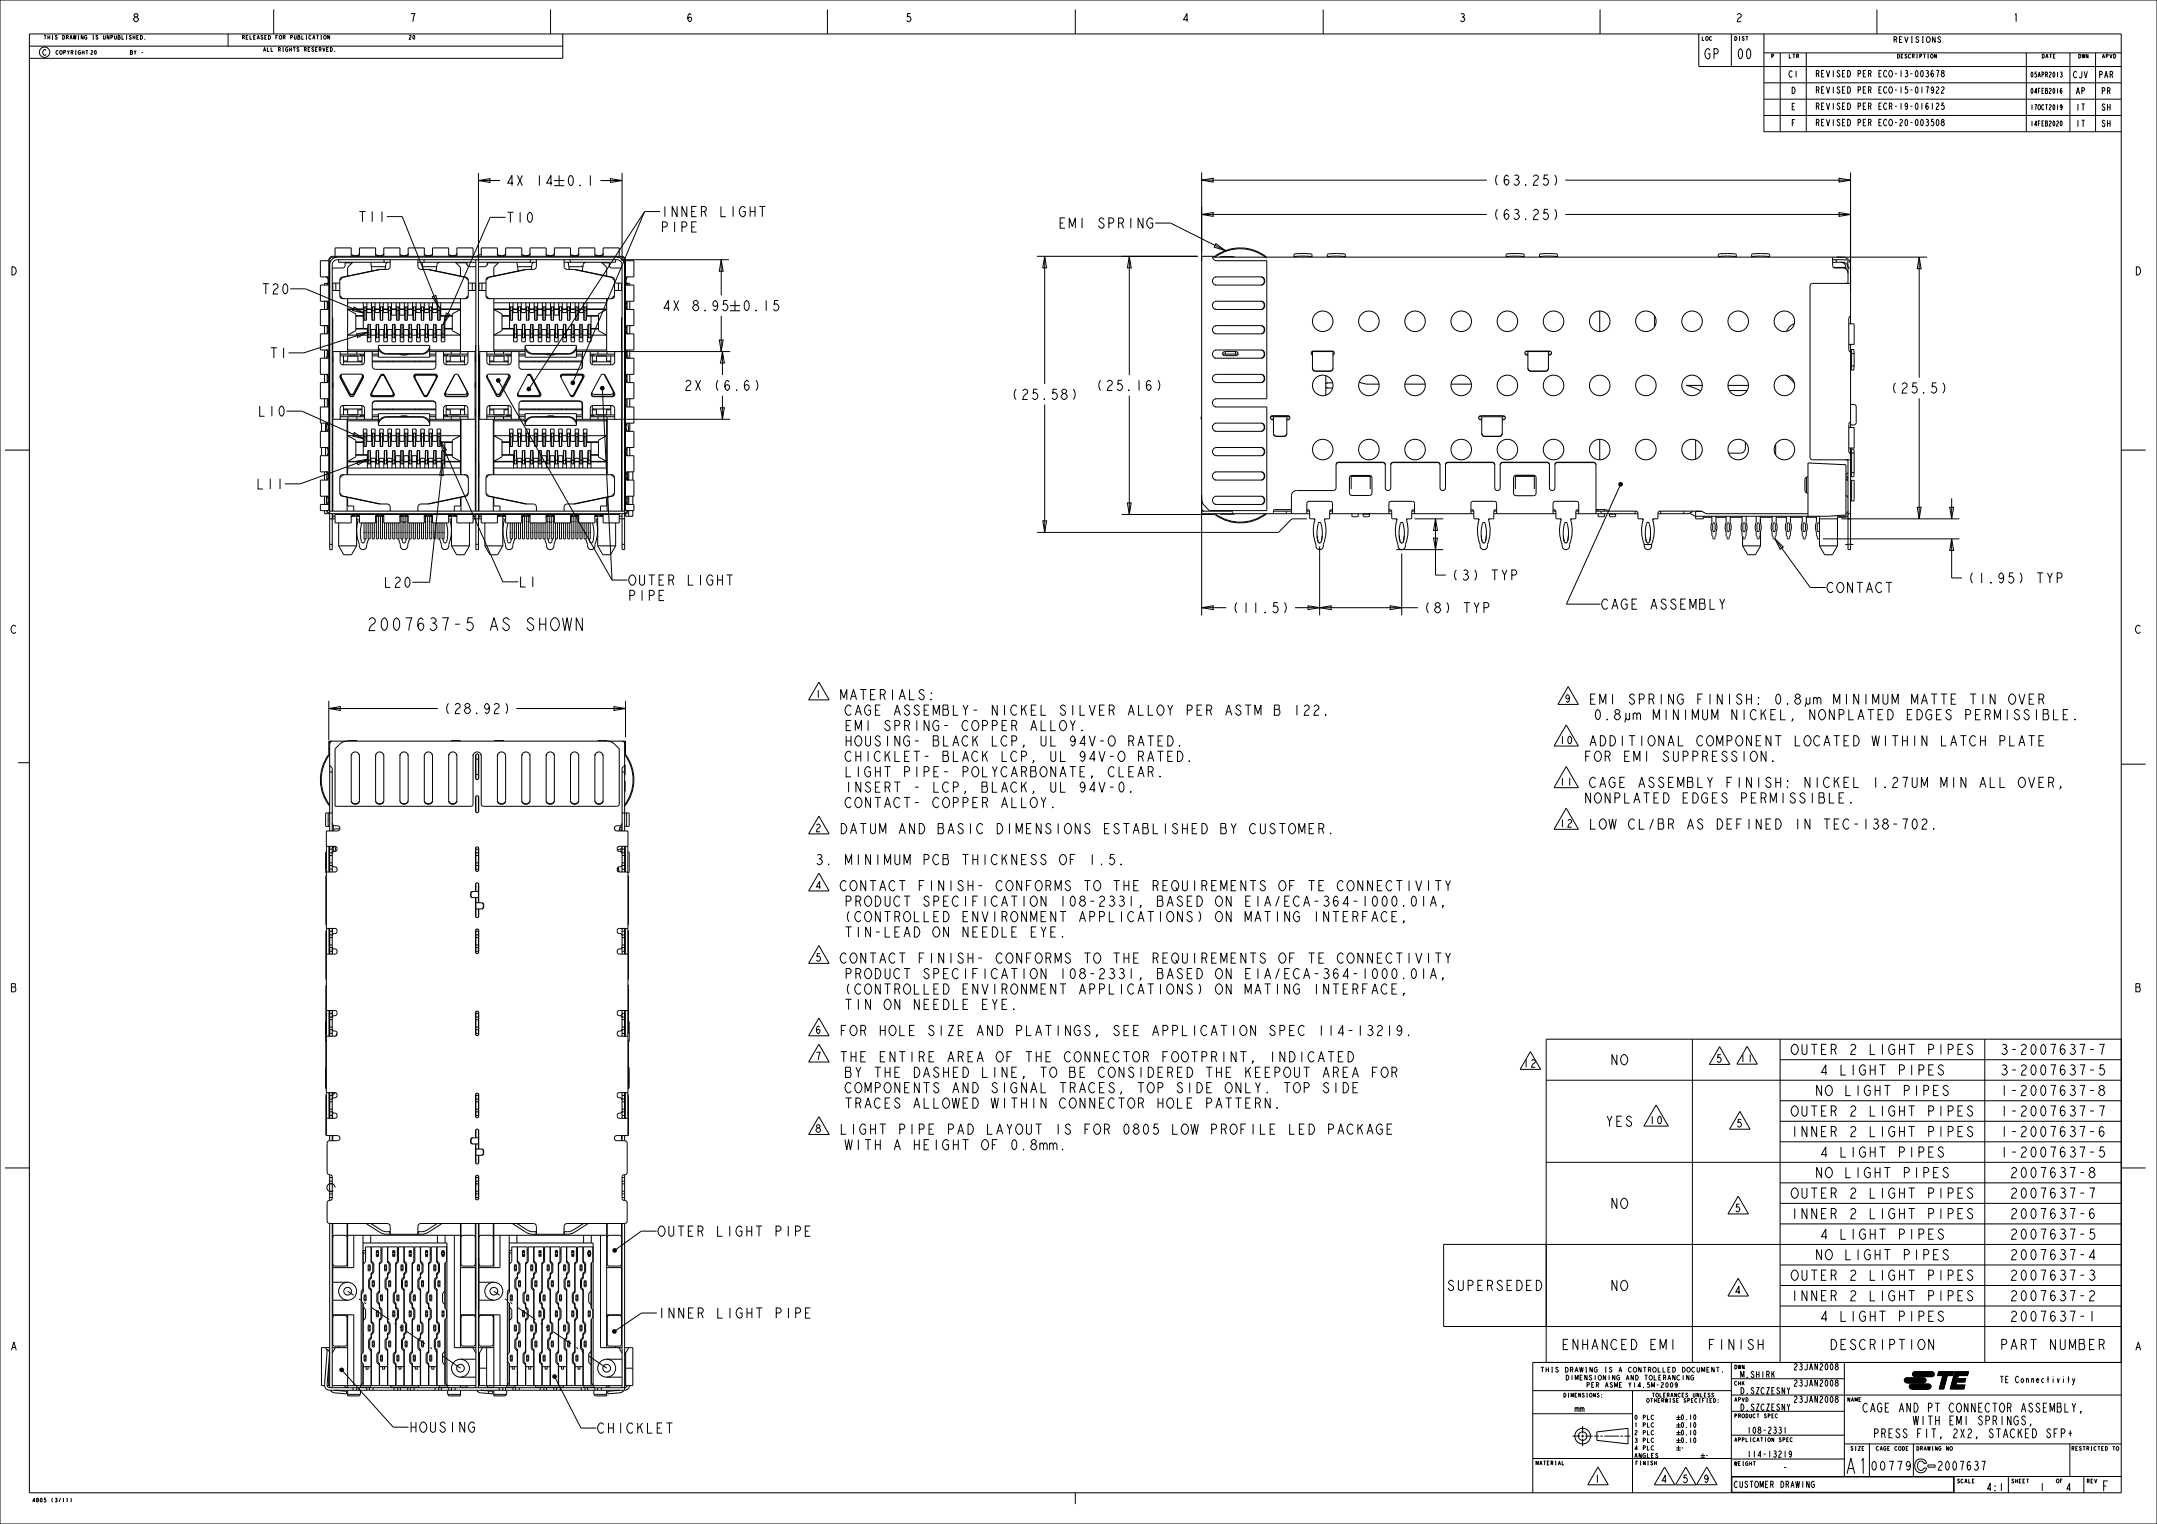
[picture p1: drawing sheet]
<svg xmlns="http://www.w3.org/2000/svg" width="841mm" height="594mm" viewBox="0 0 841 594" stroke-linecap="round" stroke-linejoin="round" font-family="sans-serif">
<defs><g id="words">
<text font-size="7.8" x="719.3" y="574.4">A1</text>
<g font-size="6.5">
<text x="145.7" y="245.8">2007637</text>
<text x="180.7" y="245.8">-5 AS SHOWN</text>
</g>
<g font-size="5.2">
<text x="664.3" y="23">GP</text>
<text x="677" y="23">00</text>
<text x="197" y="72.4">4X</text>
<text x="208.4" y="72.4">14</text>
<text x="220.7" y="72.4">0.1</text>
<text x="581.7" y="72.2">(63.25 )</text>
<text x="141.5" y="86.4">T11</text>
<text x="199.1" y="86.7">T10</text>
<text x="257.3" y="84.5">INNER LIGHT</text>
<text x="419.2" y="88.9">EMI SPRING</text>
<text x="581.7" y="85.6">(63.25 )</text>
<text x="257.3" y="90.5">PIPE</text>
<text x="103.8" y="114.6">T20</text>
<text x="258" y="121.1">4X</text>
<text x="269.4" y="121.1">8.95</text>
<text x="289.2" y="121.1">0.15</text>
<text x="106.2" y="139.5">T1</text>
<text x="266.5" y="152.2">2X ( 6.6 )</text>
<text x="394" y="155.7">(25.58 )</text>
<text x="427" y="152.2">(25.16 )</text>
<text x="736.9" y="153.2">(25.5 )</text>
<text x="100.3" y="162.2">L10</text>
<text x="99.7" y="190.6">L11</text>
<text x="565.7" y="226.1">(3) TYP</text>
<text x="766.9" y="227.3">(1.95 ) TYP</text>
<text x="151.4" y="228.9">L20</text>
<text x="203.4" y="228.8">L1</text>
<text x="244.6" y="228.1">OUTER LIGHT</text>
<text x="711.8" y="231">CONTACT</text>
<text x="244.6" y="234.1">PIPE</text>
<text x="480.1" y="238.9">(11.5 )</text>
<text x="554.8" y="238.9">(8) TYP</text>
<text x="624" y="237.5">CAGE ASSEMBLY</text>
<text x="326.4" y="272.7">MATERIALS:</text>
<text x="618.5" y="274.5">EMI SPRING FINISH: 0.8µm MINIMUM MATTE TIN OVER</text>
<text x="172.7" y="278.2">(28.92 )</text>
<text x="326.2" y="278.8">CAGE ASSEMBLY- NICKEL SILVER ALLOY PER ASTM B 122.</text>
<text x="618.4" y="280.6">0.8µm MINIMUM NICKEL, NONPLATED EDGES PERMISSIBLE.</text>
<text x="326.2" y="284.8">EMI SPRING- COPPER ALLOY.</text>
<text x="326.2" y="290.8">HOUSING- BLACK LCP, UL 94V-O RATED.</text>
<text x="618.5" y="290.7">ADDITIONAL COMPONENT LOCATED WITHIN LATCH PLATE</text>
<text x="326.2" y="296.8">CHICKLET- BLACK LCP, UL 94V-O RATED.</text>
<text x="615.3" y="296.8">FOR EMI SUPPRESSION.</text>
<text x="326.2" y="302.8">LIGHT PIPE- POLYCARBONATE, CLEAR.</text>
<text x="326.2" y="308.8">INSERT - LCP, BLACK, UL 94V-0.</text>
<text x="618.5" y="307">CAGE ASSEMBLY FINISH: NICKEL 1.27UM MIN ALL OVER,</text>
<text x="326.2" y="314.8">CONTACT- COPPER ALLOY.</text>
<text x="615.3" y="313">NONPLATED EDGES PERMISSIBLE.</text>
<text x="618.5" y="323.2">LOW CL/BR AS DEFINED IN TEC-138-702.</text>
<text x="326.4" y="325">DATUM AND BASIC DIMENSIONS ESTABLISHED BY CUSTOMER.</text>
<text x="316.9" y="337">3. MINIMUM PCB THICKNESS OF 1.5.</text>
<text x="326.4" y="347.2">CONTACT FINISH- CONFORMS TO THE REQUIREMENTS OF TE CONNECTIVITY</text>
<text x="326.2" y="353.3">PRODUCT SPECIFICATION 108-2331, BASED ON EIA/ECA-364-1000.01A,</text>
<text x="326.2" y="359.3">(CONTROLLED ENVIRONMENT APPLICATIONS) ON MATING INTERFACE,</text>
<text x="326.2" y="365.3">TIN-LEAD ON NEEDLE EYE.</text>
<text x="326.4" y="375.4">CONTACT FINISH- CONFORMS TO THE REQUIREMENTS OF TE CONNECTIVITY</text>
<text x="326.2" y="381.5">PRODUCT SPECIFICATION 108-2331, BASED ON EIA/ECA-364-1000.01A,</text>
<text x="326.2" y="387.5">(CONTROLLED ENVIRONMENT APPLICATIONS) ON MATING INTERFACE,</text>
<text x="326.2" y="393.5">TIN ON NEEDLE EYE.</text>
<text x="326.4" y="403.7">FOR HOLE SIZE AND PLATINGS, SEE APPLICATION SPEC 114-13219.</text>
<text x="326.4" y="413.9">THE ENTIRE AREA OF THE CONNECTOR FOOTPRINT, INDICATED</text>
<text x="704.3" y="411">OUTER 2 LIGHT PIPES</text>
<text x="783.3" y="411">3-2007637-7</text>
<text x="326.2" y="419.9">BY THE DASHED LINE, TO BE CONSIDERED THE KEEPOUT AREA FOR</text>
<text x="628.2" y="415">NO</text>
<text x="713.7" y="419">4 LIGHT PIPES</text>
<text x="783.3" y="419">3-2007637-5</text>
<text x="326.2" y="425.9">COMPONENTS AND SIGNAL TRACES, TOP SIDE ONLY. TOP SIDE</text>
<text x="326.2" y="431.9">TRACES ALLOWED WITHIN CONNECTOR HOLE PATTERN.</text>
<text x="712.1" y="427">NO LIGHT PIPES</text>
<text x="783.3" y="427">1-2007637-8</text>
<text x="704.3" y="435">OUTER 2 LIGHT PIPES</text>
<text x="783.3" y="435">1-2007637-7</text>
<text x="326.4" y="442.1">LIGHT PIPE PAD LAYOUT IS FOR 0805 LOW PROFILE LED PACKAGE</text>
<text x="626.7" y="439">YES</text>
<text x="704.3" y="443">INNER 2 LIGHT PIPES</text>
<text x="783.3" y="443">1-2007637-6</text>
<text x="326.2" y="448.2">WITH A HEIGHT OF 0.8mm.</text>
<text x="713.7" y="451">4 LIGHT PIPES</text>
<text x="783.3" y="451">1-2007637-5</text>
<text x="712.1" y="459">NO LIGHT PIPES</text>
<text x="785.7" y="459">2007637 -8</text>
<text x="704.3" y="467">OUTER 2 LIGHT PIPES</text>
<text x="785.7" y="467">2007637 -7</text>
<text x="628.2" y="471">NO</text>
<text x="704.3" y="475">INNER 2 LIGHT PIPES</text>
<text x="785.7" y="475">2007637 -6</text>
<text x="256" y="481.9">OUTER LIGHT PIPE</text>
<text x="713.7" y="483">4 LIGHT PIPES</text>
<text x="785.7" y="483">2007637 -5</text>
<text x="712.1" y="491">NO LIGHT PIPES</text>
<text x="785.7" y="491">2007637 -4</text>
<text x="567.3" y="503">SUPERSEDED</text>
<text x="628.2" y="503">NO</text>
<text x="704.3" y="499">OUTER 2 LIGHT PIPES</text>
<text x="785.7" y="499">2007637 -3</text>
<text x="704.3" y="507">INNER 2 LIGHT PIPES</text>
<text x="785.7" y="507">2007637 -2</text>
<text x="256.1" y="513.8">INNER LIGHT PIPE</text>
<text x="713.7" y="515">4 LIGHT PIPES</text>
<text x="785.7" y="515">2007637 -1</text>
<text x="612.6" y="526">ENHANCED EMI</text>
<text x="667.6" y="526">FINISH</text>
<text x="716.8" y="526">DESCRIPTION</text>
<text x="783.3" y="526">PART NUMBER</text>
<text x="164.1" y="558.3">HOUSING</text>
<text x="232.5" y="558.6">CHICKLET</text>
<text x="819.4" y="581.2">F</text>
</g>
<g font-size="4.6">
<text x="726" y="550.4">CAGE AND PT CONNECTOR ASSEMBLY,</text>
<text x="745.6" y="555.4">WITH EMI SPRINGS,</text>
<text x="730.2" y="560.4">PRESS FIT, 2X2, STACKED SFP+</text>
<text x="729.1" y="573.1">00779</text>
<text x="755.1" y="573">2007637</text>
</g>
<g font-size="4.1">
<text x="51.5" y="8.5">8</text>
<text x="159.5" y="8.5">7</text>
<text x="267.4" y="8.5">6</text>
<text x="352.8" y="8.5">5</text>
<text x="460.7" y="8.5">4</text>
<text x="568.7" y="8.5">3</text>
<text x="676.6" y="8.5">2</text>
<text x="784.6" y="8.5">1</text>
<text x="3.9" y="107.2">D</text>
<text x="832.2" y="107.2">D</text>
<text x="3.9" y="246.9">C</text>
<text x="832.2" y="246.9">C</text>
<text x="3.9" y="386.6">B</text>
<text x="832.2" y="386.6">B</text>
<text x="3.9" y="526.3">A</text>
<text x="832.2" y="526.3">A</text>
</g>
<g font-size="3.9">
<text x="317.6" y="272">1</text>
<text x="609.8" y="273.7">9</text>
<text x="607.7" y="290">10</text>
<text x="607.7" y="306.2">11</text>
<text x="607.7" y="322.4">12</text>
<text x="317.6" y="324.2">2</text>
<text x="317.6" y="346.4">4</text>
<text x="317.6" y="374.7">5</text>
<text x="317.6" y="402.9">6</text>
<text x="317.6" y="413.1">7</text>
<text x="678.1" y="414">11</text>
<text x="593.6" y="416">12</text>
<text x="668.8" y="414.1">5</text>
<text x="317.6" y="441.4">8</text>
<text x="642.8" y="438.1">10</text>
<text x="676.7" y="439.3">5</text>
<text x="676.1" y="472.3">5</text>
<text x="676.1" y="504.3">4</text>
<text x="694.8" y="573.5">-</text>
<text x="621.4" y="577.9">1</text>
<text x="647.4" y="577.9">4</text>
<text x="655.6" y="577.9">5</text>
<text x="663.8" y="577.9">9</text>
<text x="774.3" y="581.1">4:1</text>
<text x="795.1" y="581.1">1</text>
<text x="805.3" y="581.1">4</text>
</g>
<g font-size="3.3">
<text x="707.7" y="30">REVISED PER ECO-13-003678</text>
<text x="697.2" y="30.1">C1</text>
<text x="808.1" y="30.3">CJV</text>
<text x="818.1" y="30.3">PAR</text>
<text x="698.3" y="36.5">D</text>
<text x="707.7" y="36.3">REVISED PER ECO-15-017922</text>
<text x="809.2" y="36.7">AP</text>
<text x="819.2" y="36.7">PR</text>
<text x="698.3" y="42.8">E</text>
<text x="707.7" y="42.7">REVISED PER ECR-19-016125</text>
<text x="809.2" y="43">IT</text>
<text x="819.2" y="43">SH</text>
<text x="698.3" y="49.2">F</text>
<text x="707.7" y="49">REVISED PER ECO-20-003508</text>
<text x="809.2" y="49.4">IT</text>
<text x="819.2" y="49.4">SH</text>
<text x="699.1" y="534">23JAN2008</text>
<text x="678.3" y="537">M.SHIRK</text>
<text x="779.5" y="538.9">TE Connectivity</text>
<text x="678.3" y="543.3">D.SZCZESNY</text>
<text x="699.1" y="540.3">23JAN2008</text>
<text x="613.9" y="550.3">mm</text>
<text x="678.3" y="549.7">D.SZCZESNY</text>
<text x="699.1" y="546.7">23JAN2008</text>
<text x="681" y="558.7">108-2331</text>
<text x="681" y="568">114-13219</text>
<text x="675.9" y="579.8">CUSTOMER DRAWING</text>
</g>
<g font-size="2.9">
<text x="737.9" y="16.5">REVISIONS</text>
<text x="16.4" y="21.6">C</text>
</g>
<g font-size="2.6">
<text x="791.5" y="30.1">05APR2013</text>
<text x="791.5" y="36.4">04FEB2016</text>
<text x="791.5" y="42.8">17OCT2019</text>
<text x="791.5" y="49.1">14FEB2020</text>
<text x="655.2" y="553.4">0.10</text>
<text x="655.2" y="556.4">0.10</text>
<text x="655.2" y="559.4">0.10</text>
<text x="655.2" y="562.4">0.10</text>
<text x="655.2" y="565.3">-</text>
<text x="664.7" y="568.3">-</text>
</g>
<g font-size="2.5">
<text x="606.9" y="534.8">THIS DRAWING IS A CONTROLLED DOCUMENT.</text>
<text x="610.2" y="537.9">DIMENSIONING AND TOLERANCING</text>
<text x="618.3" y="540.7">PER ASME Y14.5M-2009</text>
</g>
<g font-size="2.2">
<text x="637.1" y="553.3">0 PLC</text>
<text x="637.1" y="556.3">1 PLC</text>
<text x="637.1" y="559.2">2 PLC</text>
<text x="637.1" y="562.2">3 PLC</text>
<text x="637.1" y="565.2">4 PLC</text>
<text x="637.1" y="568.2">ANGLES</text>
</g>
<g font-size="2">
<text x="16.9" y="15.3">THIS DRAWING IS UNPUBLISHED.</text>
<text x="94.2" y="15.3">RELEASED FOR PUBLICATION</text>
<text x="159.2" y="15.3">20</text>
<text x="663.4" y="15.8">LOC</text>
<text x="676.1" y="15.8">DIST</text>
<text x="21.6" y="21.2">COPYRIGHT</text>
<text x="35.1" y="21.2">20</text>
<text x="50.6" y="21.2">BY -</text>
<text x="102.5" y="20.1">ALL RIGHTS RESERVED.</text>
<text x="690.4" y="22.6">P</text>
<text x="697.3" y="22.6">LTR</text>
<text x="739.5" y="22.6">DESCRIPTION</text>
<text x="795.9" y="22.6">DATE</text>
<text x="810.1" y="22.6">DWN</text>
<text x="819.4" y="22.6">APVD</text>
<text x="676.1" y="533.6">DWN</text>
<text x="676.1" y="539.9">CHK</text>
<text x="609.4" y="544.6">DIMENSIONS:</text>
<text x="643.9" y="544.5">TOLERANCES UNLESS</text>
<text x="641.8" y="546.6">OTHERWISE SPECIFIED:</text>
<text x="676.1" y="546.3">APVD</text>
<text x="720.1" y="546.3">NAME</text>
<text x="676.1" y="552.6">PRODUCT SPEC</text>
<text x="676.1" y="561.9">APPLICATION SPEC</text>
<text x="721.3" y="565.3">SIZE</text>
<text x="731.3" y="565.3">CAGE CODE</text>
<text x="747" y="565.3">DRAWING NO</text>
<text x="807.5" y="565.3">RESTRICTED TO</text>
<text x="598.6" y="571">MATERIAL</text>
<text x="637.5" y="571">FINISH</text>
<text x="676.1" y="571.2">WEIGHT</text>
<text x="762.9" y="578">SCALE</text>
<text x="784.1" y="578">SHEET</text>
<text x="801.6" y="578">OF</text>
<text x="813.5" y="578">REV</text>
<text x="12.4" y="585.4">4805 (3/11)</text>
</g>
</g></defs>
<g fill="none" stroke="#000" stroke-width=".39">
<path d="M0 0h841v594h-841zM11.5 13.2h815.6v568.6h-815.6zM11.5 18h207.9M33.4 19.7h.9M33.9 19.7v1.5M51.2 14l-.5-.2a.59 .59 0 0 0-.1 .7 .59 .59 0 0 0 .6 .3l-.3 .5-.5-.4M51.9 13.8v1.5M51.9 14.5h.7M52.6 13.8v1.5M53.3 14.5h.5M54.1 13.8h-.8v1.5h.8M54.8 13.8a.76 .76 0 0 1 .8 .7 .76 .76 0 0 1-.8 .8z"/>
<path d="M56.6 15.3h.1M88.9 13.2v4.8M106.7 3.7v9.5M123.4 13.8h.9M123.8 13.8v1.5M125.1 13.8h.3M125.1 15.3h.3M125.3 13.8v1.5M125.8 18.5l.5 1.6 .4-1.6M127.4 19.3h.4M128.1 18.5h-.7v1.6h.7M128.5 13.8v1.5l-.7-1.5v1.5"/>
<path d="M128.8 18.5a.76 .76 0 0 1 .8 .8 .76 .76 0 0 1-.8 .8zM130.6 20.1h.1M214.7 3.7v9.5M219.4 13.2v9.5h-207.9M322.6 3.7v9.5M419.3 3.7v9.5M515.9 3.7v9.5M623.9 3.7v9.5M662.3 13.2v12.7h164.8M675 13.2v12.7M680.7 14.2h.9M687.7 13.2v38.2h139.3"/>
<path d="M731.8 3.7v9.5M754.5 14.3v2.2l-1.1-2.2v2.2M756.6 14.7l-.4-.4-.6 .4 1 1.1-.1 .6-.5 .1-.6-.5M55.2 20.4h.5M687.7 38.7h139.3M687.7 32.3h139.4M687.7 20.6h139.4M694.1 20.6v30.8M704.3 20.6v30.8M750.9 33.8h1l-.5 2.5M751 27.7l.5-.2 .4 .4-.4 .6a.66 .66 0 0 1 .4 1 .66 .66 0 0 1-1 .1M751.2 28.5h.3"/>
<path d="M753.8 27.9l-.4-.4-.5 .8 .1 1.3 .4 .4 .3-.2 .1-1.1-.4-.2-.5 .6M753.9 34.7l-.5 .6-.4-.2 .2-1.1 .2-.2 .4 .4 .1 1.3-.5 .8-.4-.4M754.9 27.5h1l-.5 2.5M754.9 34.2l.4-.4 .6 .4-1 2.1h1M755 21.1v1.5l-.7-1.5v1.5M757 34.2l.3-.4 .7 .4-1 2.1h1M757.3 28.5l-.3-.4 .3-.6 .7 .4-.4 .6M790.1 20.6l-.1 30.8M801.3 21.1h-.7v1.5h.7M803.4 28.2l.3-.1 .3 .3-.3 .5a.54 .54 0 0 1 .4 .7 .54 .54 0 0 1-.7 .3l-.1-.1M803.5 28.9h.2M803.9 34.8l-.3-.4-.3 .7 .3 1.3 .3-1-.3-.1-.3 .5"/>
<path d="M807.1 20.6l-.1 30.8M817.1 20.6l-.1 30.8M824.1 21.1a.76 .76 0 0 1 .8 .8 .76 .76 0 0 1-.8 .7zM687.7 45h139.3M751 46.7l.5-.2 .4 .4-.4 .7a.66 .66 0 0 1 .4 .9 .66 .66 0 0 1-1 .1M751.2 47.6h.3M751.8 40.6l-.4-.4-.5 .8 .1 1.3 .4 .4 .2-.2 .2-1.1-.4-.2-.5 .6M753.4 40.2v2.5M753.9 46.5h-.7l-.2 1.1 .3-.2a.85 .85 0 0 1 .7 .8 .85 .85 0 0 1-.7 .8l-.4-.4M754.9 40.6l.4-.4 .6 .4-1 2.1h1M755.2 46.7l.2-.2 .5 .9-.1 1.2-.4 .4-.5-.8zM757.3 47.6l-.3-.5 .3-.6 .7 .4-.4 .7"/>
<path d="M758 40.2h-.8l-.1 1 .2-.2a.85 .85 0 0 1 .8 .8 .85 .85 0 0 1-.8 .9l-.3-.4M803.5 47.3h.3l.2 .5-.4 1.3-.3-.6zM804 41.4l-.4 .5-.2-.1 .2-1 .4 1.3-.4 .7-.2-.3M130.6 99.8v-3.2h6.3l.1 3.3M137.1 99.4h.1M137.1 99.4l1.2 .5M139.7 99.7l-1 .2M139.7 99.6v.1M139.9 99.5l-.2 .1M139.9 99.5h.1M140 99.4l-.1 .1M140 99.4h.1"/>
<path d="M140.1 99.8v-3.2h6.3l.1 3.2M140.1 98.8l-.3 .5-1 .3h-1l-.7-.5M140.1 99.1l-.1 .3M146.5 99.8h.1M146.6 99.4h.1M146.6 99.4l.1 .1M146.7 99.5h.1M146.7 99.5l.2 .1M146.9 99.6v.1M146.9 99.7l.9 .2M149.5 99.4l-1.3 .5M149.5 99.4h.1"/>
<path d="M149.6 99.8v-3.2h6.3l.1 3.3M149.6 98.8l-.3 .5-1 .3h-1l-.7-.5M149.6 99.1l-.1 .3M156.1 99.4h.1M156.1 99.4l1.2 .5M158.7 99.7l-1 .2M158.7 99.6v.1M158.9 99.5l-.2 .1M158.9 99.5h.1M159 99.4l-.1 .1M159 99.4h.1M159.1 99.8v-3.2h6.3l.1 3.2"/>
<path d="M159.1 98.8l-.3 .5-1 .3h-1l-.7-.5M159.1 99.1l-.1 .3M165.5 99.8h.1M165.6 99.4h.1M165.6 99.4l.1 .1M165.7 99.5h.1M165.7 99.5l.2 .1M165.9 99.6v.1M165.9 99.7l.9 .2M168.5 99.4l-1.3 .5M168.5 99.4h.1M168.6 99.8v-3.2h6.3l.1 3.3"/>
<path d="M168.6 98.8l-.3 .5-1 .3h-1l-.7-.5M168.6 99.1l-.1 .3M175.1 99.4h.1M175.1 99.4l.1 .1M175.2 99.5h.1M175.2 99.5l.2 .1M175.4 99.6v.1M175.4 99.7l.9 .2M177.7 99.7l-1 .2M177.7 99.6v.1M177.9 99.5l-.2 .1M177.9 99.5h.1"/>
<path d="M178 99.4l-.1 .1M178 99.4h.1M178.1 99.8v-3.2h6.3l.1 3.2M178.1 98.8l-.3 .5-1 .3h-1l-.7-.5M178.1 99.1l-.1 .3M184.5 99.8h.1M187.6 99.8v-3.2h6.3l.1 3.3M187.6 99.2l-1.6 .7M194.1 99.4h.1M194.1 99.4l.1 .1M194.2 99.5h.1M194.2 99.5l.2 .1"/>
<path d="M194.4 99.6v.1M194.4 99.7l.9 .2M196.7 99.7l-1 .2M196.7 99.6v.1M196.9 99.5l-.2 .1M196.9 99.5h.1M197 99.4l-.1 .1M197 99.4h.1M197.1 99.8v-3.2h6.3l.1 3.2M197.1 98.8l-.3 .5-1 .3h-1l-.7-.5M197.1 99.1l-.1 .3M203.5 99.8h.1"/>
<path d="M203.6 99.4h.1M203.6 99.4l.1 .1M203.7 99.5h.1M203.7 99.5l1.1 .4M206.4 99.5l-1.2 .4M206.4 99.5h.1M206.5 99.4l-.1 .1M206.5 99.4h.1M206.6 99.8v-3.2h6.3l.1 3.3M206.6 98.8l-.3 .5-1 .3h-1l-.7-.5M206.6 99.1l-.1 .3M213.1 99.4h.1"/>
<path d="M213.1 99.4l.1 .1M213.2 99.5h.1M213.2 99.5l.2 .1M213.4 99.6v.1M213.4 99.7l.9 .2M215.7 99.7l-1 .2M215.7 99.6v.1M215.9 99.5l-.2 .1M215.9 99.5h.1M216 99.4l-.1 .1M216 99.4h.1M216.1 99.8v-3.2h6.3l.1 3.2"/>
<path d="M216.1 98.8l-.3 .5-1 .3h-1l-.7-.5M216.1 99.1l-.1 .3M222.5 99.8h.1M222.6 99.4h.1M222.6 99.4l1.2 .5M225.4 99.5l-1.2 .4M225.4 99.5h.1M225.5 99.4l-.1 .1M225.5 99.4h.1M225.6 99.8v-3.2h6.3l.1 3.3M225.6 98.8l-.3 .5-1 .3h-1l-.7-.5M225.6 99.1l-.1 .3"/>
<path d="M232.1 99.4h.1M232.1 99.4l.1 .1M232.2 99.5h.1M232.2 99.5l.2 .1M232.4 99.6v.1M232.4 99.7l.9 .2M234.7 99.7l-1 .2M234.7 99.6v.1M234.9 99.5l-.2 .1M234.9 99.5h.1M235 99.4l-.1 .1M235 99.4h.1"/>
<path d="M235.1 99.8v-3.2h6.3l.1 3.2M235.1 98.8l-.3 .5-1 .3h-1l-.7-.5M235.1 99.1l-.1 .3M241.5 99.8h.1M472.7 99.9h-4.2v98.3a1 1 0 0 0 1 1M472.9 99.9l-.2 .4M472.9 99.9h.6M472.9 99.9v.3M473.5 99.9v.3l.5-.1M473.8 99.8a16.5 16.5 0 0 1 20.1 .5l-.2 .2a16.2 16.2 0 0 0-19.7-.4M473.8 99.8l-.3 .1M473.8 99.8l.2 .3"/>
<path d="M126.5 117.4v3.2M127.1 107.9l.5 .4 .3 .9-.1 1.1-.4 .7M127.1 117.4l.5 .4 .3 .9-.1 1.1-.4 .7M127.4 117.4l.3 .1M127.4 107.9l.3 .1M127.6 110.8l-.1-.3 .3-.1-1.3 .1v.6M127.6 117.8v2.5M127.7 117.5h.1M127.7 108h.1M127.7 111h.1M127.7 117.5l.1 .2M127.7 108l.1 .2"/>
<path d="M127.8 117.7h.1M127.8 108.2h.1M127.8 117.7l.4 1.1M127.8 108.2l.4 1.1M128.2 101.5l-3.3 .1v6.3l3.2 .1M128.2 111l-3.3 .1v6.3l3.2 .1M128.2 119.2l-.4 1.2M128.2 109.7l-.5 1.3M128.5 101.6h.3v.4M130.6 100.2v.2M130.9 110.3v2.9M131.5 100.2a3 3 0 0 0-3 3v111h1v-14"/>
<path d="M132 101.2v1h20.1M132.5 110.3h-2.8v2.9h2.8M132.7 115.2l.8 1.1M133.5 116.3h.1M133.6 116.3l.4 .1M134.5 102.2v1.5l-.5 .6-4.5 .4M134.5 102.4h2.8M135.5 116.4l.1 21.6M135.5 118h44M137.5 102.2l-2 2v3.4M141.6 118v10M141.6 119.6h1.4"/>
<path d="M141.8 119.6v5.2h1v-5.2M141.9 119.6v5.2M142.7 119.6v5.2M143 118v3.8h1.8v-3.8M144.5 102.2l.5 3.4M144.7 103.5l.9 .5h4.7M144.8 119.6h1.4M145 119.6v5.2h1v-5.2M145.1 119.6v5.2M145.9 119.6v5.2M146.2 118v3.8h1.8v-3.8M148 119.6h1.4"/>
<path d="M148.2 119.6v5.2h1v-5.2M148.3 105l-15.3 3.2-.5 1v6.1l.2 .7 .8 .4h48.1l.8-.4 .2-.7v-6.1l-.5-1-15.4-3.2M148.3 119.6v5.2M148.4 105l-14.6 3.1-1.1 1.1M149.1 119.6v5.2M149.4 118v3.8h1.8v-3.8M149.7 101.2v1M151.2 119.6h1.4M151.4 102.2l-.9 .5-.4 2.3M151.4 119.6v5.2h1v-5.2M151.5 119.6v5.2M152.1 101.2l-.2 3.3-1 .5h-2.5"/>
<path d="M152.3 119.6v5.2M152.6 118v4.8h1.8v-4.8M154.4 119.6h1.4M154.6 119.6v5.2h1v-5.2M154.7 119.6v5.2M155.5 119.6v5.2M155.8 118v4.8h1.8v-4.8M157.6 119.6h1.4M157.8 119.6v5.2h1v-5.2M157.9 119.6v5.2M158.7 119.6v5.2M159 118v4.8h1.8v-4.8"/>
<path d="M160.8 119.6h1.4M161 119.6v5.2h1v-5.2M161.1 119.6v5.2M161.9 119.6v5.2M162.2 118v3.8h1.8v-3.8M162.9 101.2l.1 2.9 .8 .9h2.9l14.5 3.1 1.2 1.1M163 102.2h22.5M164 119.6h1.4M164.2 119.6v5.2h1v-5.2M164.3 119.6v5.2M164.5 102.2l.5 2.8M165.1 119.6v5.2"/>
<path d="M165.3 101.2v1M165.4 118v3.8h1.8v-3.8M167.2 119.6h1.4M167.4 119.6v5.2h1v-5.2M167.5 119.6v5.2M168.3 119.6v5.2M168.6 118v3.8h1.8v-3.8M170.3 103.9l-.3 .1M170.4 119.6h1.4M170.6 119.6v5.2h1v-5.2M170.7 119.6v5.2M171.4 102.2l-.9 .5-.5 2.9"/>
<path d="M171.5 119.6v5.2M171.8 118v5.2h4.5M177.5 102.2l2 2v3.4M177.7 102.4h4.3M179.5 116.4v20.6M182 102.6l.1 .6M182 102.2l.1 1M182.1 103.2l.5 .6 .6 .2M182.4 115.2l-.7 .9-.7 .3M182.6 110.3h2.7v2.9h-2.7M184.1 110.3v2.9M185.5 101.2v98"/>
<path d="M186.5 101.2v98M186.5 102.2h22.6M187.9 110.3v2.9M189.5 110.3h-2.8v2.9h2.8M189.7 115.2l.8 1.1M189.9 103.2l-.4 .6-.7 .2M190 102.6l-.1 .6M190 102.2l-.1 1M190 102.4h4.3M190.5 116.3h.1M190.6 116.3l.4 .1M192.5 116.4v20.6"/>
<path d="M192.5 118h44M194.5 102.2l-2 2v3.4M198.6 118v10M198.6 119.6h1.4M198.8 119.6v5.2h1v-5.2M198.9 119.6v5.2M199.7 119.6v5.2M200 118v3.8h1.8v-3.8M201.5 102.2l.5 3.4M201.8 103.9l.2 .1M201.8 119.6h1.4M202 119.6v5.2h1v-5.2"/>
<path d="M202.1 119.6v5.2M202.9 119.6v5.2M203.2 118v3.8h1.8v-3.8M205 119.6h1.4M205.2 119.6v5.2h1v-5.2M205.3 105l-15.3 3.2-.5 1v6.1l.2 .7 .8 .4h48.1l.8-.4 .2-.7v-6.1l-.5-1-15.4-3.2M205.3 119.6v5.2M205.4 105l-14.6 3.1-1.1 1.1M205.5 105h-.1M206.1 119.6v5.2M206.4 118v3.8h1.8v-3.8M206.7 101.2v1"/>
<path d="M208.2 119.6h1.4M208.4 102.2l-.9 .5-.4 2.3M208.4 119.6v5.2h1v-5.2M208.5 119.6v5.2M209.1 101.2l-.2 3.3-1 .5h-2.4M209.3 119.6v5.2M209.6 118v4.8h1.8v-4.8M211.4 119.6h1.4M211.6 119.6v5.2h1v-5.2M211.7 119.6v5.2M212.5 119.6v5.2M212.8 118v4.8h1.8v-4.8"/>
<path d="M214.6 119.6h1.4M214.8 119.6v5.2h1v-5.2M214.9 119.6v5.2M215.7 119.6v5.2M216 118v4.8h1.8v-4.8M217.8 119.6h1.4M218 119.6v5.2h1v-5.2M218.1 119.6v5.2M218.9 119.6v5.2M219.2 118v3.8h1.8v-3.8M219.9 101.2l.1 2.9 .8 .9h2.9l14.5 3.1 1.2 1.1M221 119.6h1.4"/>
<path d="M221.2 119.6v5.2h1v-5.2M221.3 119.6v5.2M221.5 102.2l.5 2.8M222.1 119.6v5.2M222.3 101.2v1M222.4 118v3.8h1.8v-3.8M224.2 119.6h1.4M224.4 119.6v5.2h1v-5.2M224.5 119.6v5.2M225.3 119.6v5.2M225.6 118v3.8h1.8v-3.8M227.3 103.5l-.9 .5"/>
<path d="M227.4 119.6h1.4M227.6 102.2v.4M227.6 119.6v5.2h1v-5.2M227.6 102.4h.2M227.7 119.6v5.2M228.4 102.2l-.9 .5-.5 2.9M228.5 119.6v5.2M228.8 118v5.2h4.5M234.5 102.2l2 2v3.4M234.8 102.4h2.7M236.5 116.4v20.6M237.5 102.2l.1 1.5 .4 .6 4.5 .4"/>
<path d="M238.5 116.3l-.5 .1M238.5 116.3h.1M239.4 115.2l-.9 1.1M239.6 110.3h2.7v2.9h-2.7M240 101.2v1h-20M240.5 100.2a3 3 0 0 1 3 3v111h-1v-14M241.1 110.3v2.9M241.4 100.2v.2M243.6 101.6h-.3v.4M243.9 119.2l.4 1.2M243.9 109.7l.5 1.3M244 111.1h3.2v6.3l-3.3 .1"/>
<path d="M244 101.6h3.2v6.3l-3.3 .1M244.3 117.7l-.4 1.1M244.3 108.2l-.4 1.1M244.3 117.7h.1M244.3 108.2h.1M244.4 111h.1M244.4 108l-.1 .2M244.4 117.5l-.1 .2M244.4 117.5h.1M244.4 108h.1M244.4 111l.3 .1M244.5 117.8v2.5"/>
<path d="M244.5 110.8l.1-.3-.3-.1 1.2 .1v.6M244.7 117.5l-.5 .8-.1 1 .3 .9 .6 .4M244.7 108l-.5 .8-.1 1 .3 .9 .6 .4M245.5 117.4v3.2M472.7 100.3l.8 1.1M472.9 100.2l-.1 .1M472.9 100.2h20.4M473.5 101.4h.1M473.5 101.4l.3 .2M473.5 110.9l.3 .1zM473.7 117.5l-.2 .1M473.7 101.5h.2"/>
<path d="M473.8 108l-.3 .1M473.8 111.1h.4M473.8 101.6h.2M473.8 111l.3 .1M473.8 108l-.1 .1M473.9 101.5l.1 .1M474 117.5l-.3 .1M474 101.6h.1M474 101.6h19.9v53.8h-19.9M474 117.4l-.3 .1M474.1 117.4l-.1 .1M474.1 107.9l-.3 .1"/>
<path d="M474.2 117.4h-.2M474.2 107.9l-.4 .1M474.2 117.4h17.6M474.2 111.1h17.6M474.2 107.9h17.6M475.7 100.2h5.7M491.7 107.9l.9 .6 .3 1-.3 1.1-.9 .5M491.7 117.4l.9 .6 .3 1-.3 1.1-.9 .5M491.8 117.4l.9 .5 .4 1.1-.4 1.2-.9 .4M491.8 107.9l.9 .5 .4 1.1-.4 1.2-.9 .4M493.9 100.2h224.6a3 3 0 0 1 3 3v23M504.5 100.1l3.5-.3 3.5 .3"/>
<path d="M504.5 100.2l.1-1.1 3.4-.3 3.5 .3v1.1M517.5 100.1l3.5-.3 3.5 .3M517.5 100.2l.1-1.1 3.4-.3 3.5 .3v1.1M587.2 100.1l3.5-.3 3.5 .3M587.2 100.2l.1-1.1 3.4-.3 3.5 .3v1.1M600.2 100.1l3.5-.3 3.5 .3M600.2 100.2l.1-1.1 3.4-.3 3.5 .3v1.1M670 100.1l3.4-.3 3.6 .3M670 100.2v-1.1l3.4-.3 3.5 .3 .1 1.1M683 100.1l3.4-.3 3.6 .3M683 100.2v-1.1l3.4-.3 3.5 .3 .1 1.1M714.5 101.2h5.4l.6 .5v8.3l-.2 .4-.8 .1"/>
<path d="M714.5 102.2l4.6 .1 1.1 .9 .3 1M714.5 100.2v3.3l.3 .7 .7 .3h3.6l1.1 .9 .3 1.1M714.9 104.2h4.8M715.9 101.2v1M717.7 102.2l1.4 .6 .6 1.4M719.7 104.2v.7M720.5 104.5h1M721.5 109.5l-.2 1h-14.7l-.6 .3-.3 .7v66.9l.4 .6 .6 .2h14.6l.2 1M126.5 126.9v3.2M126.5 136.4v3.2M127.1 136.4l.5 .4 .3 .9-.1 1.1-.4 .7 .5-1.7M127.1 126.9l.5 .4 .3 .9-.1 1.1-.4 .7"/>
<path d="M127.4 126.9l.3 .1M127.4 136.4l.3 .1M127.6 127.3v2.5M127.6 136.8v1.6M127.7 127h.1M127.7 136.5h.1M127.7 130h.1M127.7 139.5h.1M127.7 120.5h.1M127.7 127l.1 .2M127.7 136.5l.1 .2M127.8 127.2h.1"/>
<path d="M127.8 136.7h.1M127.8 129.9l-.1 .1M127.8 120.4l-.1 .1M127.8 139.4l-.1 .1M127.8 127.2l.4 1.1M127.8 136.7l.4 1.1M127.8 129.9h.1M127.8 139.4h.1M127.8 120.4h.1M128.2 139.5l-3.3 .1v6.3l3.2 .1M128.2 120.5l-3.3 .1v6.3l3.2 .1M128.2 130l-3.3 .1v6.3l3.2 .1"/>
<path d="M128.2 128.7l-.4 1.2M128.2 138.2l-.4 1.2M129.5 138h.3M129.5 137h18M129.5 134.2h.2M129.5 126.2h.2M129.5 123.6l.2 12.6-.2 .6M129.8 138.7l-.1 2.3M129.8 137v26.4M132.6 137l.1 4.3 .5 .7 .6 .2h7.1l.7-.2 .5-1v-4M132.6 138.7h9.5M132.6 138h9.5"/>
<path d="M133.9 138.7l.1 3.5M135.5 136.4h12M135.5 120.4h6.1M136.2 138.7l-.7 .3v2M138.7 128.2h4.5M138.7 123.2h2.9M138.7 123h2.9M138.9 138.7l.6 .3v2M139.1 137v1M140.6 138.1v.6M140.6 138.4h1.5M141.1 138.7v3.5"/>
<path d="M141.6 120.6h-6.1l3.2 1.8v6.5l-3.2 1.7h7.7M141.8 120.8h.1M141.9 121h.8M142.7 122.4h.1M143 120.6h1.8M143 120.4h1.8M143.2 131.6h1.4M143.4 131.6v-5.2h1v5.2M143.4 128.8h.1M143.5 126.4v5.2M143.5 130.2h.8M144.3 126.4v5.2"/>
<path d="M144.3 130.4h.1M144.6 130.6h1.8M145.1 137l.1 6.1 .5 .7 .6 .1h22.8l.6-.4 .2-.8v-5.7M145.1 138.7h2.4M145.1 138h2.4M145.1 121h.8M145.9 122.4h.1M146.2 120.6h1.8M146.2 120.4h1.8M146.4 131.6h1.4M146.6 131.6v-5.2h1v5.2M146.6 128.8h.1"/>
<path d="M146.7 126.4v5.2M146.7 130.2h.8M147.5 135l.4 1 .8 1 1 .7 1 .2 14.1-.1 1.8-1 .9-1.8M147.5 135.9l1.2 1.5 2 .6M147.5 126.4v5.2M147.5 134.6h20v4.6h-20zM147.8 130.6h1.8M148.2 120.8h.1M148.3 121h.8M149.1 122.4h.1M149.4 120.6h1.8M149.4 120.4h1.8"/>
<path d="M149.6 131.6h1.4M149.8 131.6v-5.2h1v5.2M149.8 128.8h.1M149.9 126.4v5.2M149.9 130.2h.8M150.7 138h.1M150.7 126.4v5.2M150.7 138h13.6M150.7 130.4h.1M151 130.6h1.8M151.5 121h.8M152.3 122.4h.1"/>
<path d="M152.6 120.6h1.8M152.6 120.4h1.8M152.8 131.6h1.4M153 131.6v-5.2h1v5.2M153 128.8h.1M153.1 126.4v5.2M153.1 130.2h.8M153.9 126.4v5.2M154.2 130.6h1.8M154.6 120.8h.1M154.7 121h.8M155.5 122.4h.1"/>
<path d="M155.7 138l1.8 .4 1.8-.4M155.8 120.6h1.8M155.8 120.4h1.8M156 131.6h1.4M156.2 131.6v-5.2h1v5.2M156.2 128.8h.1M156.3 126.4v5.2M156.3 130.2h.8M157.1 126.4v5.2M157.1 130.4h.1M157.4 130.6h1.8M157.9 121h.8"/>
<path d="M158.7 122.4h.1M159 120.6h1.8M159 120.4h1.8M159.2 131.6h1.4M159.4 131.6v-5.2h1v5.2M159.4 128.8h.1M159.5 126.4v5.2M159.5 130.2h.8M160.3 126.4v5.2M160.6 130.6h1.8M161 120.8h.1M161.1 121h.8"/>
<path d="M161.9 122.4h.1M162.2 120.6h1.8M162.2 120.4h1.8M162.4 131.6h1.4M162.6 131.6v-5.2h1v5.2M162.6 128.8h.1M162.7 126.4v5.2M162.7 130.2h.8M163.5 126.4v5.2M163.5 130.4h.1M163.8 130.6h1.8M164.3 121h.8"/>
<path d="M164.4 138h-.1M165.1 122.4h.1M165.4 120.6h1.8M165.4 120.4h1.8M165.6 131.6h1.4M165.8 131.6v-5.2h1v5.2M165.8 128.8h.1M165.9 126.4v5.2M165.9 130.2h.8M166.7 126.4v5.2M167 130.6h1.8M167.4 120.8h.1"/>
<path d="M167.5 135.9l-1.1 1.5-2 .6M167.5 138.7h2.4M167.5 138h2.4M167.5 137h18M167.5 136.4h12M167.5 121h.8M168.3 122.4h.1M168.6 120.6h1.8M168.6 120.4h1.8M168.8 131.6h1.4M169 131.6v-5.2h1v5.2M169 128.8h.1"/>
<path d="M169.1 126.4v5.2M169.1 130.2h.8M169.9 126.4v5.2M169.9 130.4h.1M170.2 130.6h1.8M170.7 121h.8M171.5 122.4h.1M171.8 120.6h7.7l-3.2 1.8v6.5l3.2 1.7h-6.1M171.8 123h4.5M171.8 120.4h7.7M172 131.6h1.4M172.2 131.6v-5.2h1v5.2"/>
<path d="M172.2 128.8h.1M172.3 126.4v5.2M172.3 130.2h.8M172.9 137l.1 4.4 .4 .6 .7 .2 7.8-.2 .6-1v-4M172.9 138.7h9.6M172.9 138.4h1.6M172.9 138h9.6M173.1 126.4v5.2M173.4 123.2v10h-1.4v-4.8h-1.8v4.8h-1.4v-4.8h-1.8v4.8h-1.4v-4.8h-1.8v4.8h-1.4v-4.8h-1.8v4.8h-1.4v-4.8h-1.8v4.8h-1.4v-4.8h-1.8v4.8h-1.4v-4.8h-1.8v4.8h-1.4v-4.8h-1.8v4.8h-1.4v-4.8h-1.8v4.8h-1.4v-5.2h-4.5M173.4 128.2h2.9M173.4 128h2.9M173.9 138.7l.1 3.5"/>
<path d="M174.5 138.1v.6M175.9 137v1M176.2 138.7l-.7 .3v2M178.9 138.7l.6 .3v2M179.5 137v1M181.1 138.7l-.1 3.5M185.2 138.7l.1 2.3M185.2 137v26.4M185.2 138h.3M185.4 138v3M185.5 134.5l-.1 2.5M186.5 138h.5"/>
<path d="M186.5 137h18.2M186.5 136.2h.2M186.5 134.5l.2 2.5M186.7 138v3M186.9 138.7l.1 23M187 138.7h-.3v2.3M187 137v26.4M189.8 137l.1 4.3 .5 .7 .6 .2M189.8 138.7h9.5M189.8 138h9.5M190.9 138.7l.1 3.5M192.5 136.4h12.2"/>
<path d="M192.5 120.4h6.1M192.8 137v1M193.2 138.7l-.7 .3v2M195.7 128.2h4.5M195.7 123.2h2.9M195.7 123h2.9M195.9 138.7l.6 .3v2M196.3 137v1M197.6 138.1v.6M197.6 138.4h1.7M198.1 138.7l-.1 3.5M198.6 120.6h-6.1l3.2 1.8v6.5l-3.2 1.7h7.7"/>
<path d="M198.8 120.8h.1M198.9 121h.8M199.3 137v4l-.5 1-.7 .2h-7.1M199.7 122.4h.1M200 120.6h1.8M200 120.4h1.8M200.2 131.6h1.4M200.4 131.6v-5.2h1v5.2M200.4 128.8h.1M200.5 126.4v5.2M200.5 130.2h.8M201.3 126.4v5.2"/>
<path d="M201.3 130.4h.1M201.6 130.6h1.8M202.1 121h.8M202.3 137l.1 6.1 .4 .6 .7 .2h22.8l.6-.4 .2-.8v-5.7M202.3 138.7h2.4M202.3 138h2.4M202.9 122.4h.1M203.2 120.6h1.8M203.2 120.4h1.8M203.4 131.6h1.4M203.6 128.8h.1M203.6 131.6v-5.2h1v5.2"/>
<path d="M203.7 126.4v5.2M203.7 130.2h.8M204.5 126.4v5.2M204.7 135l.4 1 .8 1 1 .7 1 .2 14.1-.1 1.8-1 .9-1.8M204.7 135.9l1.2 1.5 2 .6M204.7 134.6h20v4.6h-20zM204.8 130.6h1.8M205.2 120.8h.1M205.3 121h.8M206.1 122.4h.1M206.4 120.6h1.8M206.4 120.4h1.8"/>
<path d="M206.6 131.6h1.4M206.8 128.8h.1M206.8 131.6v-5.2h1v5.2M206.9 126.4v5.2M206.9 130.2h.8M207.7 126.4v5.2M207.7 130.4h.1M207.9 138h.1M207.9 138h13.6M208 130.6h1.8M208.5 121h.8M209.3 122.4h.1"/>
<path d="M209.6 120.6h1.8M209.6 120.4h1.8M209.8 131.6h1.4M210 128.8h.1M210 131.6v-5.2h1v5.2M210.1 126.4v5.2M210.1 130.2h.8M210.9 126.4v5.2M211.2 130.6h1.8M211.6 120.8h.1M211.7 121h.8M212.5 122.4h.1"/>
<path d="M212.8 120.6h1.8M212.8 120.4h1.8M212.9 138l1.8 .4 1.8-.4M213 131.6h1.4M213.2 128.8h.1M213.2 131.6v-5.2h1v5.2M213.3 126.4v5.2M213.3 130.2h.8M214.1 126.4v5.2M214.1 130.4h.1M214.4 130.6h1.8M214.9 121h.8"/>
<path d="M215.7 122.4h.1M216 120.6h1.8M216 120.4h1.8M216.2 131.6h1.4M216.4 128.8h.1M216.4 131.6v-5.2h1v5.2M216.5 126.4v5.2M216.5 130.2h.8M217.3 126.4v5.2M217.6 130.6h1.8M218 120.8h.1M218.1 121h.8"/>
<path d="M218.9 122.4h.1M219.2 120.6h1.8M219.2 120.4h1.8M219.4 131.6h1.4M219.6 131.6v-5.2h1v5.2M219.6 128.8h.1M219.7 126.4v5.2M219.7 130.2h.8M220.5 126.4v5.2M220.5 130.4h.1M220.8 130.6h1.8M221.3 121h.8"/>
<path d="M221.6 138h-.1M222.1 122.4h.1M222.4 120.6h1.8M222.4 120.4h1.8M222.6 131.6h1.4M222.8 128.8h.1M222.8 131.6v-5.2h1v5.2M222.9 126.4v5.2M222.9 130.2h.8M223.7 126.4v5.2M224 130.6h1.8M224.4 120.8h.1"/>
<path d="M224.5 121h.8M224.7 135.9l-1.1 1.5-2 .6M224.7 138.7h2.4M224.7 138h2.4M224.7 137h17.8M224.7 136.4h11.8M225.3 122.4h.1M225.6 120.6h1.8M225.6 120.4h1.8M225.8 131.6h1.4M226 128.8h.1M226 131.6v-5.2h1v5.2"/>
<path d="M226.1 126.4v5.2M226.1 130.2h.8M226.9 138.7v4.2l-.3 .8M226.9 126.4v5.2M226.9 130.4h.1M227.2 130.6h1.8M227.7 121h.8M228.5 122.4h.1M228.8 120.6h7.7l-3.2 1.8v6.5l3.2 1.7h-6.1M228.8 123h4.5M228.8 120.4h7.7M229 131.6h1.4"/>
<path d="M229.2 128.8h.1M229.2 131.6v-5.2h1v5.2M229.3 126.4v5.2M229.3 130.2h.8M230.1 137l.1 4.4 .4 .6 .7 .2 7.8-.2 .6-1v-4M230.1 126.4v5.2M230.1 138.7h9.6M230.1 138.4h1.4M230.1 138h9.6M230.4 123.2v10h-1.4v-4.8h-1.8v4.8h-1.4v-4.8h-1.8v4.8h-1.4v-4.8h-1.8v4.8h-1.4v-4.8h-1.8v4.8h-1.4v-4.8h-1.8v4.8h-1.4v-4.8h-1.8v4.8h-1.4v-4.8h-1.8v4.8h-1.4v-4.8h-1.8v4.8h-1.4v-4.8h-1.8v4.8h-1.4v-5.2h-4.5M230.4 128.2h2.9M230.4 128h2.9"/>
<path d="M230.9 138.7l.1 3.4M231.5 138.1v.6M233.1 137v1M233.2 138.7l-.7 .3v2M235.9 138.7l.6 .3v2M236.7 137v1M238.1 138.7l-.1 3.5M242.3 134.2h.2M242.3 126.2h.2M242.4 138h.1M242.4 137v26.4M242.5 123.6l-.2 12.6 .2 .6"/>
<path d="M243.9 128.7l.4 1.2M243.9 138.2l.4 1.2M244 139.6h3.2v6.3l-3.3 .1M244 130.1h3.2v6.3l-3.3 .1M244 120.6h3.2v6.3l-3.3 .1M244.2 137.6l.6 1 .1 1M244.3 127.2l-.4 1.1M244.3 136.7l-.4 1.1M244.3 129.9h.1M244.3 139.4h.1M244.3 120.4h.1M244.3 127.2h.1"/>
<path d="M244.3 136.7h.1M244.3 129.9l.1 .1M244.3 139.4l.1 .1M244.3 120.4l.1 .1M244.4 130h.1M244.4 139.5h.1M244.4 120.5h.1M244.4 127l-.1 .2M244.4 136.5l-.1 .2M244.4 127h.1M244.4 136.5h.1M244.4 130l.3 .1"/>
<path d="M244.4 139.5l.3 .1M244.4 120.5l.3 .1M244.5 127.3v2.5M244.5 136.8v1.3M244.7 136.5l-.5 .8-.1 1 .3 .9 .6 .4M244.7 127l-.5 .8-.1 1 .3 .9 .6 .4M245.5 126.9v3.2M245.5 136.4v3.2M473.5 139.4l.5 .2zM473.5 129.9l.3 .1zM473.5 120.4l.5 .2zM473.7 136.5l-.2 .1"/>
<path d="M473.8 127l-.3 .1M473.8 130.1h.4M473.8 127l-.1 .1M473.8 130l.3 .1M474 136.5l-.3 .1M474 139.6h.1M474 120.6h.1M474 136.4l-.3 .1M474 139.6h.2M474 120.6h.2M474.1 126.9l-.3 .1M474.1 136.4l-.1 .1"/>
<path d="M474.2 136.4h-.2M474.2 126.9l-.4 .1M474.2 139.6h17.6M474.2 136.4h17.6M474.2 130.1h17.6M474.2 126.9h17.6M474.2 120.6h17.6M476.7 138h6M477 137.3l.5-.3h4.4a.8 .8 0 0 1 .8 .8 .8 .8 0 0 1-.8 .8h-4.7l-.5-.8zM477.7 137v1M481.7 137v1M491.7 126.9l.9 .6 .3 1-.3 1.1-.9 .5"/>
<path d="M491.7 136.4l.9 .6 .3 1-.3 1.1-.9 .5M491.8 136.4l.9 .5 .4 1.1-.4 1.2-.9 .4M491.8 126.9l.9 .5 .4 1.1-.4 1.2-.9 .4M511.3 138h.4M511.5 137h8.4M511.7 138.4a.8 .8 0 0 1-.5-.9 .8 .8 0 0 1 .8-.7h7.4a.8 .8 0 0 1 .8 .7 .8 .8 0 0 1-.5 .9M511.7 137v6.4M519.7 138h.4M519.7 137v6.4M594.6 138h1.1M594.8 137h9.8M595.7 138.4a.84 .84 0 0 1-1.1-.5 .84 .84 0 0 1 .7-1.1h8.8a.84 .84 0 0 1 .8 1.1 .84 .84 0 0 1-1.2 .5"/>
<path d="M595.7 137v6.4M603.7 137v6.4M603.7 138h1.1M623.7 121.2v8M720.8 126.2h2l.1 1v7h-2.1M721.5 123.2l-.7 1v12.1l.7 .9M721.5 123.2h.1M721.5 137.2h.1M721.5 136.2h1.3l.1 1.6M721.5 134.2v32.4M721.8 136.2l.1 1.6M721.9 137.8h1"/>
<path d="M721.9 137.8v4.8M722.9 137.8v4.8M126.5 145.9v3.2M126.5 155.4v3.2M127.1 145.9l.5 .4 .3 .9-.1 1.1-.4 .7M127.4 145.9l.3 .1M127.6 155.4v3.2M127.6 146.3v2.5M127.7 146h.1M127.7 146l.5 1.3M127.8 148.9l-.1 .1M127.8 148.9h.1"/>
<path d="M127.9 155.4l.2 .1M128 155.4v3M128 158.4h.1M128 158.4v.2M128.1 158.6h-3.2v6.3l3.2 .1M128.2 149l-3.3 .1v6.3h3M128.2 158.5l-.1 .1M128.2 147.7l-.4 1.2M129.5 159.4h.3M129.5 151.2h.3M129.5 149.2h.3M129.5 141h.3"/>
<path d="M129.7 149.4l.1 .4M129.7 149.2v2M129.7 159.4v3M129.8 150.2l-.1 .3M132.8 146.1l.7-.3h7.2a1 1 0 0 1 .9 1.5l-3.6 6.8a1 1 0 0 1-1.7 0l-3.6-6.8zM132.9 146.5v1M133 146.2l-.3 .4 .1 .6 3.6 6.8 .7 .4 .7-.4 3.7-6.8 .1-.6-.4-.4M133.3 145.9l-.3 .4v.6l3.4 6.4 .7 .4 .7-.4 3.4-6.4 .1-.6-.3-.4M133.4 158.1h.7l-.2 3.6M133.9 159.7h1.6M133.9 159.4h7.2M133.9 141h7.2"/>
<path d="M133.9 140.7h1.6M135.5 159.4v2l.7 .3M136.3 153.7h1.7M139.5 159.4v2l-.6 .3M139.5 159.7h1.6M139.5 140.7h1.6M140.6 140.7l.2 .3M140.8 159.4l-.2 .3M140.9 158l.2 3.7M140.9 158l.6 .2 .6 .7v4.5M140.9 158h-7.1l-.7 .3-.5 .9v4.2M141 158.1h.3"/>
<path d="M141.3 146.9v.6M144.8 153.2v.8l.7 .4h7.3l.7-.4v-.8M144.9 152.9l3.5-6.5 .7-.4 .7 .4 3.6 6.6M145.1 159.7h24.8M145.1 159.4h24.8M145.1 141h24.8M145.1 140.7h24.8M145.2 157.2l.4-.6 .7-.2h22.4l.8 .2 .4 .6M148.6 146l.8-.1 .4 .4 3.8 7.2 .1 .5-.5 .6h-7.9l-.6-.4-.1-.7zM148.6 146.4l.8-.1 .4 .3 3.4 6.4 .1 .6-.5 .6h-7.1l-.6-.4-.1-.8zM148.6 146.2h1.1M151.2 140.7l.3 .3"/>
<path d="M151.5 159.4l-.3 .3M153 159.4l.2 .3M153.2 140.7l-.2 .3M153.3 152.9v.5M161.6 147.2v-.8l.7-.4h7.3l.7 .4v.8M161.6 146l8.1-.2 .7 .4v.8l-4.2 7.6h-.5l-.5-.4-3.8-7.2zM161.7 147.4l3.5 6.6 .7 .4 .7-.4 3.6-6.5M161.7 146.2v.8M161.9 140.7l.2 .3M162 146.4l7.3-.2 .7 .4v.8l-3.8 6.8h-.5l-.5-.4-3.4-6.4zM162.1 159.4l-.2 .3M163.6 159.4l.3 .3"/>
<path d="M163.9 140.7l-.3 .3M165.4 154.2h1.1M170.1 146.2v1.3M173.7 158.1h.4l-.2 3.6M173.7 153.1v1.1M173.7 152.9l-.2 .9 .8 .6h7.6l.5-.6-.3-.9v1.3M173.9 159.7h1.6M173.9 159.4h7.2M173.9 141h7.2M173.9 140.7h1.6M174.2 159.4l.3 .3M174.5 140.7l-.3 .3"/>
<path d="M175.5 159.4v2l.7 .3M177.2 146.1l-3.4 6.4 .1 .8 .6 .4h6.8l.7-.4v-.8M178.6 146.1l3.8 7.1a1 1 0 0 1-.9 1.4h-7.2a1 1 0 0 1-.8-1.4l3.6-6.8a1 1 0 0 1 1.7 0M179.5 159.4v2l-.6 .3M179.5 159.7h1.6M179.5 140.7h1.6M180.9 158l.2 3.7M181 158.1h.7M185.2 159.4h.3M185.2 151.2h.3M185.2 149.2h.3M185.2 141h.3"/>
<path d="M185.3 150.2v.3M185.3 149.4v.3M185.3 149.2v2M185.3 159.4v3M186.5 159.4h.4M186.5 151.2h.4M186.5 149.2h.4M186.5 141h.4M186.7 149.4l.2 .5M186.7 149.2v2M186.7 159.4v3M186.9 150l-.2 .5"/>
<path d="M186.9 141.2h.1M187 159.2l-.1 .1M189.9 146.5v.8M190 146.1l.7-.3h7.2a1 1 0 0 1 .9 1.5l-3.6 6.8a1 1 0 0 1-1.7 0l-3.6-6.8zM190.6 158.1h.5l-.2 3.6M190.9 159.7h1.6M190.9 159.4h7.2M190.9 141h7.2M190.9 140.7h1.6M192.5 159.4v2l.7 .3M193.3 153.7h1.7M196.5 159.4v2l-.6 .3"/>
<path d="M196.5 159.7h1.6M196.5 140.7h1.6M197.6 140.7l.2 .3M197.8 159.4l-.2 .3M197.9 145.8l.4 .5-.1 .6-3.4 6.4-.7 .4-.7-.4-3.4-6.4 .1-.9M197.9 158l.2 3.7M198 158.1h.5M198.2 146.2l.4 .4-.1 .6-3.7 6.8-.7 .4-.7-.4M198.3 146.9v.6M202.3 159.7h24.6M202.3 159.4h24.6M202.3 141h24.6"/>
<path d="M202.3 140.7h24.6M203 156.4h23.1l.6 .5 .2 .7v4.1M205.6 146.2h1.1M205.7 146.3h.7l.4 .3 3.4 6.4v.8l-.7 .4h-6.8l-.6-.3-.1-.8M205.8 146.1h.6l.4 .3 3.7 6.8v.8l-.7 .4h-7.3l-.8-.4M205.8 146l.8-.1 .4 .4 3.8 7.2 .1 .5-.5 .6h-7.9l-.6-.4-.1-.7zM208.2 140.7l.3 .3M208.5 159.4l-.3 .3M210 159.4l.2 .3M210.2 140.7l-.2 .3M210.3 152.9v.5M218.5 146.5l.8-.5h7.3l.7 .4v.8l-3.7 6.8-.4 .4-.6-.1"/>
<path d="M218.7 146.2v.8l.3-.5 .5-.3h6.8l.7 .4v.8l-3.4 6.4-.7 .4-.7-.4M218.8 146l8.1-.2 .7 .4v.8l-4.2 7.6h-.5l-.5-.4-3.8-7.2zM218.9 140.7l.2 .3M219.1 159.4l-.2 .3M220.6 159.4l.3 .3M220.9 140.7l-.3 .3M222.4 154.2h1.1M226.9 158.1h.2M226.9 142.3h.2M227.1 146.2v1.3M230.7 153.1v1.1l.4 .2h7.8l.5-.6-.3-.9v1.3M230.9 158.1h.2l-.2 3.6"/>
<path d="M230.9 159.7h1.6M230.9 159.4h7.2M230.9 141h7.2M230.9 140.7h1.6M231.2 159.4l.3 .3M231.5 140.7l-.3 .3M232.5 159.4v2l.7 .3M234.4 146.1l.7-.3 .8 .3 3.7 7.1a1 1 0 0 1-.9 1.4h-7.2a1 1 0 0 1-.8-1.4zM235.6 146.1l3.4 6.4v.8l-.7 .4h-6.8l-.5-.2-.3-.5M236.5 159.4v2l-.6 .3M236.5 159.7h1.6M236.5 140.7h1.6"/>
<path d="M237.9 158l.2 3.7M238 158.1h.9M242.4 159.4h.1M242.4 151.2h.1M242.4 149.2h.1M242.4 141h.1M243.9 147.7l.4 1.2M244 158.6h3.2v6.3l-3.3 .1M244 149.1h3.2v6.3l-3.3 .1M244.1 155.4v3.2M244.3 148.9h.1M244.3 148.9l.4 .2"/>
<path d="M244.4 146l-.5 1.3M244.4 146h.1M244.5 146.3v2.5M244.5 155.4v3.2M244.7 146l-.5 .8-.1 1 .3 .9 .6 .4M245.5 145.9v3.2M245.5 155.4v3.2M473.5 158.4l.5 .2zM473.5 148.9l.3 .1zM473.8 155.5l-.3 .1M473.8 146l-.3 .1M473.8 149.1h.4"/>
<path d="M473.8 155.5l-.1 .1M473.8 149l.3 .1M473.8 146l-.1 .1M474 155.5h-.2M474 158.6h.1M474 158.6h.2M474 155.4l-.2 .1M474.1 155.4l-.1 .1M474.1 145.9l-.3 .1M474.2 158.6h19.7v40.4h-22.4l-2.4-2.6-.6-2M474.2 145.9l-.4 .1M474.2 149.1h17.6"/>
<path d="M474.2 145.9h17.6M491.7 145.9l.9 .6 .3 1-.3 1.1-.9 .5M491.8 145.9l.9 .5 .4 1.1-.4 1.2-.9 .4M511.7 143.5l.4 .9 .8 .3h5.8l.7-.4 .3-.8M511.7 143.4l.4 .9 .8 .3h5.8l.7-.3 .3-.8M516.9 150.8l.1 .2M516.9 146.4v7.6M517 149.5l-.1 .1M517 151l.7 .2M517 151h.2M517 149.5h.1M517.1 149.4l-.1 .1"/>
<path d="M517.1 149.4h.1M517.2 151l.5 .2M517.2 149.4l-.2 .1M517.7 149.2l-.6 .2M517.7 151.2h1.9M517.7 149.2h1.9M517.7 151.2h.1M517.7 149.2l-.5 .2M517.7 149.2h.1M517.8 149.2h-.1M519.7 143.4v.1M529.9 148.9l3 .8h4.8"/>
<path d="M547.8 149.7h7.9M565.8 149.7h7.9M595.7 143.5l.4 .9 .8 .3h5.8l.7-.4 .3-.8M595.7 143.4l.4 .9 .8 .3h5.8l.7-.4 .3-.7M603.7 143.4v.1M657.3 150.2l3 .9 2.8 1.3M657.5 150.2h6.2M673.7 150.2h8M674.3 152.2h6.9M696.3 146.2l3.4 3.3M721.5 157.6h1.6l.6 .6v6.8l-.6 .6h-1.6M721.9 142.6h1"/>
<path d="M721.9 142.6l-.1 1.6M722.9 142.6l-.1 1.6h-1.3M1.9 175.4h9.6M125.3 164.9v3.2M125.3 174.4v3.2M126.9 164.9v3.2M126.9 174.4v3.2M127.1 164.9l.3 .1M127.1 174.4l.5 .4 .3 .9-.1 1.1-.4 .7M127.4 174.4l.3 .1M127.4 164.9l.3 .1M127.4 165l-.3 3.1"/>
<path d="M127.4 165l.6 1.5-.6 1.5M127.7 174.5h.1M127.7 165h.1M127.7 165l.5 1.3M127.7 177.5h.1M127.7 174.5l.1 .2M127.8 174.7h.1M127.8 167.9l-.1 .1M127.8 174.7l.4 1.1M127.8 167.9h.1M128.2 177.5l-3.3 .1v6.3l3.2 .1M128.2 168l-3.3 .1v6.3l3.2 .1"/>
<path d="M128.2 176.2l-.5 1.3M128.2 166.7l-.4 1.2M129.5 168.8l.2 .2M129.5 173.6h.2M129.5 170h.2M129.5 163.4h18M129.5 162.4h.3M129.7 163.4v35.8M129.7 174.6l-.2 .2M129.7 162.2h-.2M132.6 162.4h9.5M132.6 161.7h9.5"/>
<path d="M135.3 163.4v21.6M135.5 164h12M135.6 162.4l-.1 22.6M138.7 177.2h4.5v5.2M138.7 177.4h4.5M138.7 172.4h2.9M138.7 172.2h2.9M139.1 162.4v1M140.6 161.7v.7M140.6 162h1.5M141.6 169.8h-6.1l3.2 1.8v6.5l-3.2 1.7h7.7M141.6 168.8h1.4"/>
<path d="M141.8 168.8v5.2h1v-5.2M141.8 170h.1M141.9 168.8v5.2M141.9 170.2h.8M142.7 168.8v5.2M142.7 171.6h.1M143 169.8h1.8M143.4 178h.1M143.5 175.6v5.2M143.5 179.4h.8M144.3 175.6v5.2M144.3 179.6h.1"/>
<path d="M144.6 179.8h1.8M144.8 168.8h1.4M145 168.8v5.2h1v-5.2M145.1 163.4l.1-6.2 .5-.8 .6-.1h22.8l.6 .5 .2 .7v5.9M145.1 168.8v5.2M145.1 170.2h.8M145.1 162.4h2.4M145.1 161.7h2.4M145.9 168.8v5.2M145.9 171.6h.1M146.2 169.8h1.8M146.6 178h.1"/>
<path d="M146.7 175.6v5.2M146.7 179.4h.8M147.5 165.5l.4-1 .8-1.1 1-.6 1-.2h14.1l1.8 1 .9 1.9M147.5 161.2h20v4.6h-20zM147.5 175.6v5.2M147.8 179.8h1.8M148 168.8h1.4M148.2 168.8v5.2h1v-5.2M148.2 170h.1M148.3 168.8v5.2M148.3 170.2h.8M149.1 168.8v5.2"/>
<path d="M149.1 171.6h.1M149.4 169.8h1.8M149.8 178h.1M149.9 175.6v5.2M149.9 179.4h.8M150.7 162.4l-2 .6-1.2 1.5M150.7 162.4h.1M150.7 175.6v5.2M150.7 179.6h.1M150.7 162.4h13.6M151 179.8h1.8M151.2 168.8h1.4"/>
<path d="M151.4 168.8v5.2h1v-5.2M151.5 168.8v5.2M151.5 170.2h.8M152.3 168.8v5.2M152.3 171.6h.1M152.6 169.8h1.8M153 178h.1M153.1 175.6v5.2M153.1 179.4h.8M153.9 175.6v5.2M154.2 179.8h1.8M154.4 168.8h1.4"/>
<path d="M154.6 168.8v5.2h1v-5.2M154.6 170h.1M154.7 168.8v5.2M154.7 170.2h.8M155.5 168.8v5.2M155.5 171.6h.1M155.7 162.4l1.8-.3 1.8 .3M155.8 169.8h1.8M156.2 178h.1M156.3 175.6v5.2M156.3 179.4h.8M157.1 175.6v5.2"/>
<path d="M157.1 179.6h.1M157.4 179.8h1.8M157.6 168.8h1.4M157.8 168.8v5.2h1v-5.2M157.9 168.8v5.2M157.9 170.2h.8M158.7 168.8v5.2M158.7 171.6h.1M159 169.8h1.8M159.4 178h.1M159.5 175.6v5.2M159.5 179.4h.8"/>
<path d="M160.3 175.6v5.2M160.6 179.8h1.8M160.8 168.8h1.4M161 168.8v5.2h1v-5.2M161 170h.1M161.1 168.8v5.2M161.1 170.2h.8M161.9 168.8v5.2M161.9 171.6h.1M162.2 169.8h1.8M162.6 178h.1M162.7 175.6v5.2"/>
<path d="M162.7 179.4h.8M163.5 175.6v5.2M163.5 179.6h.1M163.8 179.8h1.8M164 168.8h1.4M164.2 168.8v5.2h1v-5.2M164.3 162.4h.1M164.3 168.8v5.2M164.3 170.2h.8M164.4 162.4l2 .6 1.1 1.5M165.1 168.8v5.2M165.1 171.6h.1"/>
<path d="M165.4 169.8h1.8M165.8 178h.1M165.9 175.6v5.2M165.9 179.4h.8M166.7 175.6v5.2M167 179.8h1.8M167.2 168.8h1.4M167.4 168.8v5.2h1v-5.2M167.4 170h.1M167.5 168.8v5.2M167.5 170.2h.8M167.5 164h12"/>
<path d="M167.5 163.4h18M167.5 162.4h2.4M167.5 161.7h2.4M168.3 168.8v5.2M168.3 171.6h.1M168.6 169.8h1.8M169 178h.1M169.1 175.6v5.2M169.1 179.4h.8M169.9 175.6v5.2M169.9 179.6h.1M170.2 179.8h1.8"/>
<path d="M170.4 168.8h1.4M170.6 168.8v5.2h1v-5.2M170.7 168.8v5.2M170.7 170.2h.8M171.5 168.8v5.2M171.5 171.6h.1M171.8 172.2h4.5M171.8 169.8h7.7l-3.2 1.8v6.5l3.2 1.7M172.2 178h.1M172.3 175.6v5.2M172.3 179.4h.8M172.9 163.4l.1-4.5 .4-.6 .7-.3h7.2l.7 .3 .5 .9v4.2"/>
<path d="M172.9 162.4h9.6M172.9 162h1.6M172.9 161.7h9.6M173.1 175.6v5.2M173.4 179.8h6.3M173.4 177.4h2.9M173.4 177.2h2.9M173.4 172.4v10M174.5 161.7v.7M175.9 162.4v1M176.3 172.4h-4.5v-5.2h-1.4v4.8h-1.8v-4.8h-1.4v4.8h-1.8v-4.8h-1.4v4.8h-1.8v-4.8h-1.4v4.8h-1.8v-4.8h-1.4v4.8h-1.8v-4.8h-1.4v4.8h-1.8v-4.8h-1.4v4.8h-1.8v-4.8h-1.4v4.8h-1.8v-4.8h-1.4v4.8h-1.8v-4.8h-1.4v10M179.5 162.4v1"/>
<path d="M179.5 163.4v21.6M179.5 176.6h.2M179.5 167h.2M179.5 163.8h.2M179.7 163.4v21.6M185.2 162.4h.3M185.3 163.4v35.8M185.3 174.8h.2M185.3 173.6h.2M185.3 170h.2M185.3 168.8h.2M185.4 164.1l.1 .3"/>
<path d="M185.4 174.8v5.7M185.5 166.1l-.1 .3M186.5 173.6h.2M186.5 170h.2M186.5 163.4h18.2M186.5 162.4h.5M186.5 168.8l.2 .2M186.7 163.4v35.8M186.7 162.2h-.2M186.7 174.6l-.2 .2M189.8 163.4l.1-4.5 .5-.7 .6-.2h7.1l.7 .3 .5 .9v4.2M189.8 162.4h9.5"/>
<path d="M189.8 161.7h9.5M192.3 163.4v21.6M192.5 163.4v21.6M192.5 164h12.2M192.8 162.4v1M195.7 177.4h4.5M195.7 177.2h4.5v5.2M195.7 172.4h2.9M195.7 172.2h2.9M196.3 162.4v1M197.6 161.7v.7M197.6 162h1.7"/>
<path d="M198.6 169.8h-6.1l3.2 1.8v6.5l-3.2 1.7h7.7M198.6 168.8h1.4M198.8 168.8v5.2h1v-5.2M198.8 170h.1M198.9 168.8v5.2M198.9 170.2h.8M199.7 168.8v5.2M199.7 171.6h.1M200 169.8h1.8M200.4 178h.1M200.5 175.6v5.2M200.5 179.4h.8"/>
<path d="M201.3 175.6v5.2M201.3 179.6h.1M201.6 179.8h1.8M201.8 168.8h1.4M202 168.8v5.2h1v-5.2M202.1 168.8v5.2M202.1 170.2h.8M202.3 163.4l.1-6.2 .3-.6 .8-.3h22.8l.6 .5 .2 .7v5.9M202.3 162.4h2.4M202.3 161.7h2.4M202.9 168.8v5.2M202.9 171.6h.1"/>
<path d="M203.2 169.8h1.8M203.6 178h.1M203.7 175.6v5.2M203.7 179.4h.8M204.5 175.6v5.2M204.7 165.5l.4-1 .8-1.1 1-.6 1-.2h14.1l1.8 1 .9 1.9M204.7 161.2h20v4.6h-20zM204.8 179.8h1.8M205 168.8h1.4M205.2 168.8v5.2h1v-5.2M205.2 170h.1M205.3 168.8v5.2"/>
<path d="M205.3 170.2h.8M206.1 168.8v5.2M206.1 171.6h.1M206.4 169.8h1.8M206.8 178h.1M206.9 175.6v5.2M206.9 179.4h.8M207.7 175.6v5.2M207.7 179.6h.1M207.9 162.4l-2 .6-1.2 1.5M207.9 162.4h.1M207.9 162.4h13.6"/>
<path d="M208 179.8h1.8M208.2 168.8h1.4M208.4 168.8v5.2h1v-5.2M208.5 168.8v5.2M208.5 170.2h.8M209.3 168.8v5.2M209.3 171.6h.1M209.6 169.8h1.8M210 178h.1M210.1 175.6v5.2M210.1 179.4h.8M210.9 175.6v5.2"/>
<path d="M211.2 179.8h1.8M211.4 168.8h1.4M211.6 168.8v5.2h1v-5.2M211.6 170h.1M211.7 168.8v5.2M211.7 170.2h.8M212.5 168.8v5.2M212.5 171.6h.1M212.8 169.8h1.8M212.9 162.4l1.8-.3 1.8 .3M213.2 178h.1M213.3 175.6v5.2"/>
<path d="M213.3 179.4h.8M214.1 175.6v5.2M214.1 179.6h.1M214.4 179.8h1.8M214.6 168.8h1.4M214.8 168.8v5.2h1v-5.2M214.9 168.8v5.2M214.9 170.2h.8M215.7 168.8v5.2M215.7 171.6h.1M216 169.8h1.8M216.4 178h.1"/>
<path d="M216.5 179.4h.8M216.5 175.6v5.2M217.3 175.6v5.2M217.6 179.8h1.8M217.8 168.8h1.4M218 168.8v5.2h1v-5.2M218 170h.1M218.1 168.8v5.2M218.1 170.2h.8M218.9 168.8v5.2M218.9 171.6h.1M219.2 169.8h1.8"/>
<path d="M219.6 178h.1M219.7 175.6v5.2M219.7 179.4h.8M220.5 175.6v5.2M220.5 179.6h.1M220.8 179.8h1.8M221 168.8h1.4M221.2 168.8v5.2h1v-5.2M221.3 168.8v5.2M221.3 170.2h.8M221.5 162.4h.1M221.6 162.4l2 .6 1.1 1.5"/>
<path d="M222.1 168.8v5.2M222.1 171.6h.1M222.4 169.8h1.8M222.8 178h.1M222.9 175.6v5.2M222.9 179.4h.8M223.7 175.6v5.2M224 179.8h1.8M224.2 168.8h1.4M224.4 168.8v5.2h1v-5.2M224.4 170h.1M224.5 168.8v5.2"/>
<path d="M224.5 170.2h.8M224.7 164h11.8M224.7 163.4h17.8M224.7 162.4h2.4M224.7 161.7h2.4M225.3 168.8v5.2M225.3 171.6h.1M225.6 169.8h1.8M226 178h.1M226.1 175.6v5.2M226.1 179.4h.8M226.9 175.6v5.2"/>
<path d="M226.9 179.6h.1M227.2 179.8h1.8M227.4 168.8h1.4M227.6 168.8v5.2h1v-5.2M227.7 168.8v5.2M227.7 170.2h.8M228.5 168.8v5.2M228.5 171.6h.1M228.8 172.2h4.5M228.8 169.8h7.7l-3.2 1.8v6.5l3.2 1.7M229.2 178h.1M229.3 175.6v5.2"/>
<path d="M229.3 179.4h.8M230.1 163.4l.1-4.5 .4-.6 .7-.3h7.2l.7 .3 .5 .9v4.2M230.1 162.4h9.6M230.1 162h1.4M230.1 161.7h9.6M230.1 175.6v5.2M230.4 179.8h6.3M230.4 177.4h2.9M230.4 177.2h2.9M230.4 172.4v10M231.5 161.7v.7M233.1 162.4v1"/>
<path d="M233.3 172.4h-4.5v-5.2h-1.4v4.8h-1.8v-4.8h-1.4v4.8h-1.8v-4.8h-1.4v4.8h-1.8v-4.8h-1.4v4.8h-1.8v-4.8h-1.4v4.8h-1.8v-4.8h-1.4v4.8h-1.8v-4.8h-1.4v4.8h-1.8v-4.8h-1.4v4.8h-1.8v-4.8h-1.4v4.8h-1.8v-4.8h-1.4v10M236.5 163.4v21.6M236.5 176.6h.2M236.5 167h.2M236.5 163.8h.2M236.7 162.4v1M236.7 163.4v21.6M242.3 175.8l.2 .6M242.3 163.4v35.8M242.3 174.6h.2M242.3 166.6h.2M242.4 162.4h.1"/>
<path d="M242.5 164.8l-.2 .6M243.9 176.2l.5 1.3M243.9 166.7l.4 1.2M244 177.6h3.2v6.3l-3.3 .1M244 168.1h3.2v6.3l-3.3 .1M244.3 174.7l-.4 1.1M244.3 167.9h.1M244.3 174.7h.1M244.3 167.9l.4 .2M244.4 165l-.5 1.3M244.4 177.5h.1M244.4 174.5l-.1 .2"/>
<path d="M244.4 174.5h.1M244.4 165h.1M244.4 177.5l.3 .1M244.5 174.8v2.5M244.7 174.5l-.5 .8-.1 1 .3 .9 .6 .4M244.7 165l-.5 .8-.1 1 .3 .9 .6 .4M244.9 165l.3 3.1M245.5 164.9v3.2M245.5 174.4v3.2M468.5 162.4h-.2v1h.2M473.5 177.4l.5 .2zM473.5 167.9l.3 .1z"/>
<path d="M473.8 174.5l-.3 .1M473.8 168.1h18M473.8 174.5l-.1 .1M473.8 168l.3 .1M473.8 165l-.3 .1M474 177.6h.1M474 177.6h.2M474.1 174.4l-.3 .1M474.1 164.9l-.3 .1M474.2 164.9l-.4 .1M474.2 177.6h17.6M474.2 164.9h17.6"/>
<path d="M491.7 164.9l.9 .6 .3 1-.3 1.1-.9 .5M491.7 174.4l.9 .6 .3 1-.3 1.1-.9 .5M491.8 174.4l-18 .1M491.8 174.4l.9 .5 .4 1.1-.4 1.2-.9 .4M491.8 164.9l.9 .5 .4 1.1-.4 1.2-.9 .4M495.4 162.4h7.4M495.6 162.2l7.1 .1M495.6 163.4h.9M496.5 162.4v6.5M496.5 163.6a.84 .84 0 0 1-1.1-.5 .84 .84 0 0 1 .7-1.1h6a.84 .84 0 0 1 .8 1.1 .84 .84 0 0 1-1.2 .5M496.5 168.9l.4 .9 .8 .3h3.2l.6-.4 .2-.8M496.5 168.9l.4 .8 .8 .3h3.1l.7-.4 .2-.7"/>
<path d="M501.7 162.4v6.5M501.7 163.4h.9M576.6 162.4h10.2M576.8 163.4h.9M577.7 163.6a.84 .84 0 0 1-1.1-.5 .84 .84 0 0 1 .7-1.1h8.8a.84 .84 0 0 1 .8 1.1 .84 .84 0 0 1-1.2 .5M577.7 162.4v6.5l.5 .9 .7 .2h5.7l.8-.3 .3-.8M577.7 168.9l.4 .9 .8 .3h5.8l.8-.4 .2-.8M585.7 162.4v6.5M585.7 163.4h.9M623.7 171.2v8M661.1 171.5v7.5M680.5 172.4l-.1 2.8-.9 1.2-1 .2h-4.5"/>
<path d="M692 176.6l.1 .4M692.3 173.1v4.2M720.8 166.6h2l.1 1v7h-2.1M721.5 164.4l-.7 1v10.5l.7 .9M721.5 176.8h.1M721.5 164.4h.1M721.5 174.6v39.6h-1v-34.4l-.2-.5-.8-.1M721.5 175h1.3l.1 1.6M721.8 175l.1 1.6M721.9 176.6h1M721.9 176.6v7.6M722.9 176.6v7.6"/>
<path d="M827.1 175.4h9.5M126.5 199v1.2h118v-1M126.5 183.9v3.2M126.5 193.4v3.2M127.1 183.9l.4 .3M127.1 193.4l.5 .4 .3 1v1l-.5 .7M127.3 193.5v3M127.4 193.4l.3 .1M127.4 183.9l.3 .1M127.4 199l1.1 1.1M127.5 185.6v.3M127.5 184.2l.5 1.4-.6 1.4z"/>
<path d="M127.5 199.2v1M127.7 184h.1M127.7 193.5h.1M127.7 184l.5 1.3M127.7 196.5h.1M127.7 187h.1M127.7 193.5l.1 .2M127.8 193.7h.1M127.8 186.9l-.1 .1M127.8 193.7l.3 .7M127.8 186.9h.1M128.1 194.4h.1"/>
<path d="M128.2 187l-3.3 .1v6.3l3.2 .1M128.2 196.5l-3.3 .1v2.4h3.6v-97.6l.5-.9 .7-.3h112.7l.7 .3 .5 .9v97.6h3.6v-2.4h-3.2M128.2 199v-97.6l.6-1.2 .9-.3h112.7l.9 .3 .6 1.2v97.6M128.2 195.2l-.5 1.3M128.2 185.7l-.4 1.2M128.5 199.2h115M129.5 185.4l.2 .6M129.5 199.2v-96l.6-1.4 1.4-.6h109l1.5 .6 .5 1.4v96M129.5 195.2h.2M129.5 187.2h.2M129.5 180.2h.2M129.7 196.4l-.2 .6"/>
<path d="M132.5 192.2v-6.2l.3-.7 .7-.3h48.2l.6 .4 .3 .7v6.1M132.5 192.2h.1M132.5 192.2l.2 .8 .6 .4 15 3M132.7 192.2l1.1 1.2 14.5 3M133.5 185.2l-.8 1M133.6 185.2h-.1M134 185l-.4 .2M135.3 193.8v5.4M135.3 184h.2M135.3 180.8h.2M135.3 180.3h.2M135.5 193.9v3.3h2.4v2"/>
<path d="M135.5 182.4h44M135.5 180h7.7M143.2 180.8h1.4M143.4 180.8v-5.2h1v5.2M144.6 182.4v-3.8h1.8v3.8M144.6 180h1.8M146.4 180.8h1.4M146.6 180.8v-5.2h1v5.2M147.8 182.4v-3.8h1.8v3.8M147.8 180h1.8M148.3 196.4l3.3 .3 .5 .7v1.8M149.6 180.8h1.4"/>
<path d="M149.8 180.8v-5.2h1v5.2M151 182.4v-3.8h1.8v3.8M151 180h1.8M152.8 180.8h1.4M153 180.8v-5.2h1v5.2M154.2 182.4v-4.8h1.8v4.8M154.2 180h1.8M156 180.8h1.4M156.2 180.8v-5.2h1v5.2M157.4 180h1.8M157.4 182.4v-4.8h1.8v4.8M159.2 180.8h1.4"/>
<path d="M159.4 180.8v-5.2h1v5.2M160.6 180h1.8M160.6 182.4v-4.8h1.8v4.8M162.4 180.8h1.4M162.6 180.8v-5.2h1v5.2M163.8 182.4v-3.8h1.8v3.8M163.8 180h1.8M165.6 180.8h1.4M165.8 180.8v-5.2h1v5.2M166.7 196.4l-3.3 .3-.4 .7-.1 1.8M167 182.4v-3.8h1.8v3.8M167 180h1.8"/>
<path d="M167.2 196.4h-.5M167.3 196.4h-.1M168.8 180.8h1.4M169 180.8v-5.2h1v5.2M170.2 180h1.8M170.2 182.4v-3.8h1.8v3.8M172 180.8h1.4M172.2 180.8v-5.2h1v5.2M173.4 180h6.1M179.5 193.9v3.3h-2.4v2M179.5 180.4h.2M179.7 193.8v5.4"/>
<path d="M181 185l.8 .4 .6 .8M182.4 192.2l-1.1 1.2-14.6 3M182.6 192.2l-.2 .8-.6 .4-14.5 3M182.6 192.2h.1M185.3 190.8h.2M185.3 187.2h.2M185.3 180.5h.2M185.3 191.8l.2 .2M185.5 186l-.2 .2M186.5 196.9l.2 .2M186.5 192h.2M186.5 190.8h.2"/>
<path d="M186.5 187.2h.2M186.5 186h.2M186.5 180.2h.2M186.6 185.8h.1M186.7 180.2v5.8M186.7 194.8l-.2 .4M189.5 192.2h.1M189.5 192.2v-6.2l.3-.7 .7-.3h48.2l.6 .4 .3 .6v6.2M189.5 192.2l.2 .8 .6 .4 15 3M189.7 192.2l1.1 1.2 14.5 3M190.5 185.2l-.8 1M190.6 185.2h-.1"/>
<path d="M191 185l-.4 .2M192.3 193.8v5.4M192.3 184h.2M192.3 180.8h.2M192.3 180.3h.2M192.5 193.9v3.3h2.4v2M192.5 182.4h44M192.5 180h7.7M200.2 180.8h1.4M200.4 180.8v-5.2h1v5.2M201.6 182.4v-3.8h1.8v3.8M201.6 180h1.8"/>
<path d="M203.4 180.8h1.4M203.6 180.8v-5.2h1v5.2M204.8 182.4v-3.8h1.8v3.8M204.8 180h1.8M205.3 196.4l3.3 .3 .5 .7v1.8M206.6 180.8h1.4M206.8 180.8v-5.2h1v5.2M208 180h1.8M208 182.4v-3.8h1.8v3.8M209.8 180.8h1.4M210 180.8v-5.2h1v5.2M211.2 182.4v-4.8h1.8v4.8"/>
<path d="M211.2 180h1.8M213 180.8h1.4M213.2 180.8v-5.2h1v5.2M214.4 182.4v-4.8h1.8v4.8M214.4 180h1.8M216.2 180.8h1.4M216.4 180.8v-5.2h1v5.2M217.6 182.4v-4.8h1.8v4.8M217.6 180h1.8M219.4 180.8h1.4M219.6 180.8v-5.2h1v5.2M220.8 182.4v-3.8h1.8v3.8"/>
<path d="M220.8 180h1.8M222.6 180.8h1.4M222.8 180.8v-5.2h1v5.2M223.7 196.4l-3.3 .3-.4 .7-.1 1.8M223.7 196.4h.1M224 180h1.8M224 182.4v-3.8h1.8v3.8M225.8 180.8h1.4M226 180.8v-5.2h1v5.2M227.2 182.4v-3.8h1.8v3.8M227.2 180h1.8M229 180.8h1.4"/>
<path d="M229.2 180.8v-5.2h1v5.2M230.4 180h6.1M236.5 193.9v3.3h-2.4v2M236.5 180.4h.2M236.7 193.8v5.4M238 185l.5 .2M238.5 185.2h.1M238.6 185.2l.8 1M239.4 192.2l-1.1 1.2-14.6 3M239.6 192.2l-.2 .8-.6 .4-15.1 3M239.6 192.2h.1M242.3 190.8h.2"/>
<path d="M242.3 187.2h.2M242.3 180.5h.2M242.3 191.8l.2 .2M242.5 186l-.2 .2M243.9 185.7l.4 1.2M243.9 195.2l.5 1.3M244 187.1h3.2v6.3l-3.3 .1M244.3 193.7l-.4 .7M244.3 186.9h.1M244.3 193.7h.1M244.3 186.9l.1 .1M244.4 187h.1"/>
<path d="M244.4 196.5h.1M244.4 184l-.5 1.3M244.4 193.5l-.1 .2M244.4 193.5h.1M244.4 184h.1M244.4 187l.3 .1M244.4 196.5l.3 .1M244.5 184.2l-.4 1.4 .6 1.4M244.6 184.1v2.9M244.6 185.6l.1 .1M244.6 186.7l.4 .4M244.7 193.5l-.5 .7-.1 1.1 .3 .9 .6 .4"/>
<path d="M244.7 187l.3 .1M244.7 184l-.2 .2M244.7 199l-1.2 1.1M244.7 185.7l-.1 .2M244.8 193.5v3M245.1 183.9v3.2M245.1 193.4v3.2M245.1 199v2.2M246.7 199v2.2h-2.8v-1M246.7 183.9v3.2M246.7 193.4v3.2M473.5 196.4l.5 .2"/>
<path d="M473.5 186.9l.3 .1zM473.7 184l-.2 .1M473.8 193.5l-.2 .1a1.68 1.68 0 0 0-.1 2.8M473.8 187.1h18M473.8 193.5l-.1 .1M473.8 187l.3 .1M474 184l-.3 .1M474 196.6h.1M474 183.9l-.3 .1M474 196.6h.2M474.1 193.4l-.3 .1M474.1 183.9l-.1 .1"/>
<path d="M474.2 183.9h-.2M474.2 196.6h17.6M474.2 183.9h17.6M491.7 183.9l.9 .6 .3 1-.3 1.1-.9 .5M491.7 193.4l.9 .6 .3 1-.3 1.1-.9 .5M491.8 193.4l-18 .1M491.8 193.4l.9 .5 .4 1.1-.4 1.2-.9 .4M491.8 183.9l.9 .5 .4 1.1-.4 1.2-.9 .4M496.5 199.2h7M501.5 199.2v1M503.5 198.6h-6.6l-.3 .2-.1 1.2-.4 .2M509.5 198.6l.6 .1 .5 .4 .1 2.9 1.9 .4a17.3 17.3 0 0 0 1.1 11.5 1.53 1.53 0 0 0 1.8 0 1.53 1.53 0 0 0 .5-1.7 16.2 16.2 0 0 0 .5-9.8l1.9-.4 .1-2.9 .4-.4 .6-.1"/>
<path d="M509.5 196.2v4h-41M510.3 199.2h.3M518.4 199.2h1.1M519.5 196.2v4M520.9 181.1l.3-.7 .7-.3h17.3l.6 .3 .3 .7M526.4 185.6l.7-.3h6.8a1 1 0 0 1 1 1v5.8a1 1 0 0 1-1 1h-6.8a1 1 0 0 1-1-1v-5.8zM526.8 190.6v-5.2h7.4v5.2M526.8 185.7h7.4M541.5 198.6l.6 .1 .5 .4 .1 2.9 1.9 .4M541.5 196.2v4h-23.1M542.3 181.1l.2-.7 .8-.3h17.2l.7 .3 .3 .7M542.3 199.2h.3"/>
<path d="M550.4 199.2h.3M551.5 198.6l-.6 .1-.4 .4-.1 2.9-1.9 .4a17.3 17.3 0 0 1-1.1 11.5 1.53 1.53 0 0 1-1.8 0 1.53 1.53 0 0 1-.5-1.7 16.2 16.2 0 0 1-.5-9.8M551.5 196.2v4h22v-4M563.6 181.1l.3-.7 .7-.3h17.2l.7 .4 .3 .6M573.5 198.6l.6 .1 .5 .4 .1 2.9 1.9 .4a17.3 17.3 0 0 0 1.1 11.5 1.53 1.53 0 0 0 1.8 0 1.53 1.53 0 0 0 .5-1.7 16.2 16.2 0 0 0 .5-9.8M574.3 199.2h.3M582.4 199.2h.3M583.5 198.6l-.6 .1-.4 .4-.1 2.9-1.9 .4M583.5 196.2v4h22v-4M584.9 181.1l.3-.7 .7-.3h17.3l.6 .3 .3 .7M590.4 185.5l.7-.3h6.8a1 1 0 0 1 1 1v6a1 1 0 0 1-1 1h-6.8a1 1 0 0 1-1-1v-6zM590.8 185.7h7.4"/>
<path d="M590.8 190.6v-5.2h7.4v5.2M605.5 198.6l.6 .1 .5 .4 .1 2.9 1.9 .4a17.3 17.3 0 0 0 1.1 11.5 1.53 1.53 0 0 0 1.8 0 1.53 1.53 0 0 0 .5-1.7 16.2 16.2 0 0 0 .5-9.8l1.9-.4 .1-2.9 .4-.4 .6-.1M606.3 181.1l.2-.7 .8-.3h14l.7 .4 .3 .6M606.3 199.2h.3M614.4 199.2h.3M615.5 196.2v4h23.1M622.3 199.2h15.5l.8 .5 .1 2.3 1.9 .4a17.3 17.3 0 0 0 1.1 11.5 1.53 1.53 0 0 0 1.8 0 1.53 1.53 0 0 0 .5-1.7 16.2 16.2 0 0 0 .5-9.8l1.9-.4 .1-2.3 .7-.5h15.7l2.8 1h39.2M623.1 199.2l-.3-.5-.5-.1h3.7l1.2 .6M624.3 199.2v1M625.7 198.6l-.2 .6M637.5 199.2v1M647.5 199.2v1"/>
<path d="M656.5 199.2v1M660 199.2l-.8 .7-1.5 .3h-11.3M661.1 199.2v3h3v-1M661.1 199.3h2.4M704.3 186v6.1M704.9 185.8l-.7 .3-.5 .9 .1 4.3 .5 .8 .6 .1M719.7 186.8l.8 .4M719.7 185.8h.8M719.7 193l.8 .8M720.2 185.8v1.4M720.5 199.2l-.2 .7-.6 .3M720.5 184.2l-.8 .8"/>
<path d="M721.5 187.2h1.3l.1 1v6.9l-1.4 .1M721.8 187.2v8M721.9 184.2h1M721.9 184.2l-.1 1.6M722.9 184.2l-.1 1.6h-1.3M128.5 212.2h1M128.5 202.2h1M129.7 200.2v2h.9M129.7 201.2h.9M130.6 200.2v3.6h6.3l.1-3.2M130.6 200.5h110.8M132 212.8h7l-2 3.4h-3z"/>
<path d="M137.2 201.2h2.7M137.2 201.2l-.3 .4M137.2 201.2l1.3-.4 1.4 .4M137.9 200.8v.4M138.3 200.5l-1 .3-.4 .6M138.8 200.5l1.3 .6M139 202.2l.6 .2a18.2 18.2 0 0 0 .9 11.4 1.52 1.52 0 0 0 1.9 .1 1.52 1.52 0 0 0 .6-1.7l.6-2.2M139.4 201.2l-.4 .4M139.9 201.2l.2 .2M140.1 200.6v3.2h6.3l.1-3.2M141.1 203.8v.1a11.2 11.2 0 0 0 .2 7.7 1.19 1.19 0 0 0 1.1-1.6M141.9 203.8v6.2h.8v-6.2"/>
<path d="M142.1 207.4l-.2 .4M142.6 207.4l.1 .4M143.5 203.8v6.2h.8v-6.2M143.7 207.4l-.2 .4M144.2 207.4l.1 .4M145.1 203.8v6.2h.8v-6.2M145.3 207.4l-.2 .4M145.8 207.4l.1 .4M146.7 201.2h2.7M146.7 201.2l-.3 .4M146.7 201.2l1.3-.4 1.4 .4M146.7 203.2l.2 .3"/>
<path d="M146.7 201.2v8.8h.8v-8.8M146.9 207.4l-.2 .4M147.4 207.4l.1 .4M147.5 203.2l-.1 .3M147.8 200.5l-1 .3-.4 .6M148.3 200.5l1.3 .6M148.3 203.2l.2 .3M148.3 201.2v8.8h.8v-8.8M148.5 207.4l-.2 .4M149 207.4l.1 .4M149.1 203.2l-.1 .3M149.4 201.2l.2 .2"/>
<path d="M149.6 200.6v3.2h6.3l.1-3.2M149.9 203.8v6.2h.8v-6.2M150.1 207.4l-.2 .4M150.6 207.4l.1 .4M151.5 203.8v6.2h.8v-6.2M151.7 207.4l-.2 .4M152.2 207.4l.1 .4M153.1 203.8v6.2h.8v-6.2M153.3 207.4l-.2 .4M153.8 207.4l.1 .4M154.7 203.8v6.2h.8v-6.2M154.9 207.4l-.2 .4"/>
<path d="M155.4 207.4l.1 .4M155.4 210l.7 2.2a1.54 1.54 0 0 0 1.4 2 1.54 1.54 0 0 0 1.5-2l.6-2.2M156 201.4l-.1 .2M156.2 201.2h2.7M156.2 201.2l-.2 .2M156.2 201.2l1.3-.4 1.4 .4M156.3 203.2l.2 .3M156.3 201.2v8.8h.8v-8.8M156.5 207.4l-.2 .4M156.7 210a1.05 1.05 0 0 0 .2 1.1 1.05 1.05 0 0 0 1.1 .3l.4-1.4M157 207.4l.1 .4M157.1 203.8h.8"/>
<path d="M157.1 203.2l-.1 .3M157.3 200.5l-1 .3-.4 .6M157.8 200.5l1.3 .6M157.9 203.2l.2 .3M157.9 201.2v8.8h.8v-8.8M158.1 207.4l-.2 .4M158.6 207.4l.1 .4M158.7 203.2l-.1 .3M158.9 201.2l.2 .2M159.1 200.6v3.2h6.3l.1-3.2M159.5 203.8v6.2h.8v-6.2M159.7 207.4l-.2 .4"/>
<path d="M160.2 207.4l.1 .4M161.1 203.8v6.2h.8v-6.2M161.3 207.4l-.2 .4M161.8 207.4l.1 .4M162.7 203.8v6.2h.8v-6.2M162.9 207.4l-.2 .4M163.4 207.4l.1 .4M164.3 203.8v6.2h.8v-6.2M164.5 207.4l-.2 .4M165 207.4l.1 .4M165.7 201.2h2.7M165.7 201.2l-.3 .4"/>
<path d="M165.7 201.2l1.3-.4 1.4 .4M165.9 203.2l.2 .3M165.9 201.2v8.8h.8v-8.8M166.1 207.4l-.2 .4M166.6 207.4l.1 .4M166.7 203.2l-.1 .3M166.8 200.5l-1 .3-.4 .6M167.3 200.5l1.3 .6M167.5 203.2l.2 .3M167.5 201.2v8.8h.8v-8.8M167.7 207.4l-.2 .4M168.2 207.4l.1 .4"/>
<path d="M168.3 203.2l-.1 .3M168.4 201.2l.2 .2M168.6 200.6v3.2h6.3l.1-3.2M169.1 203.8v6.2h.8v-6.2M169.3 207.4l-.2 .4M169.8 207.4l.1 .4M170.7 203.8v6.2h.8v-6.2M170.9 207.4l-.2 .4M171.4 207.4l.1 .4M172.3 203.8v6.2h.8v-6.2M172.5 207.4l-.2 .4M173 207.4l.1 .4"/>
<path d="M173.9 203.8l.1 .1a11.2 11.2 0 0 1-.2 7.7 1.19 1.19 0 0 1-1.1-1.6M175 201.4l-.1 .2M175.2 201.2h2.7M175.2 201.2l-.2 .2M175.2 201.2l1.3-.4 1.4 .4M175.6 201.2l.4 .4M176 202.2l-.5 .2a18.2 18.2 0 0 1-.9 11.4 1.52 1.52 0 0 1-1.9 .1 1.52 1.52 0 0 1-.6-1.7l-.7-2.2M176 212.8h7l-2 3.4h-3zM176.3 200.5l-1 .3-.4 .6M176.8 200.5l1.3 .6M177.1 200.8v.4M177.9 201.2l.2 .2"/>
<path d="M178.1 200.6v3.2h6.3l.1-3.2M184.4 202.2h2.1M184.9 201.2l-.5 .1M184.9 201.2h.6M185.5 200.5v13.7h1v-13.7M185.5 212.1h1M185.5 201l-.6 .2M186.5 201l.7 .2M186.7 201v1.2h.9M186.7 201.2h.5M187.2 201.2l.4 .1M187.6 200.6v3.2h6.3l.1-3.2"/>
<path d="M189 212.8h7l-2 3.4h-3zM194 201.4l-.1 .2M194.2 201.2h2.7M194.2 201.2l-.2 .2M194.2 201.2l1.3-.4 1.4 .4M194.9 200.8v.4M195.3 200.5l-1 .3-.4 .6M195.8 200.5l1.3 .6M196 202.2l.6 .2a18.2 18.2 0 0 0 .9 11.4 1.52 1.52 0 0 0 1.9 .1 1.52 1.52 0 0 0 .6-1.7l.6-2.2M196.4 201.2l-.4 .4M196.9 201.2l.2 .2M197.1 200.6v3.2h6.3l.1-3.2"/>
<path d="M198.1 203.8v.1a11.2 11.2 0 0 0 .2 7.7 1.19 1.19 0 0 0 1.1-1.6M198.9 203.8v6.2h.8v-6.2M199.1 207.4l-.2 .4M199.6 207.4l.1 .4M200.5 203.8v6.2h.8v-6.2M200.7 207.4l-.2 .4M201.2 207.4l.1 .4M202.1 203.8v6.2h.8v-6.2M202.3 207.4l-.2 .4M202.8 207.4l.1 .4M203.7 201.2h2.7M203.7 201.2l-.3 .4"/>
<path d="M203.7 201.2l1.6-.4 1.3 .6M203.7 203.2l.2 .3M203.7 201.2v8.8h.8v-8.8M203.9 207.4l-.2 .4M204.4 207.4l.1 .4M204.5 203.2l-.1 .3M204.8 200.5l-1 .3-.4 .6M205.3 200.5l1.3 .6M205.3 203.2l.2 .3M205.3 201.2v8.8h.8v-8.8M205.5 207.4l-.2 .4M206 207.4l.1 .4"/>
<path d="M206.1 203.2l-.1 .3M206.6 200.6v3.2h6.3l.1-3.2M206.9 203.8v6.2h.8v-6.2M207.1 207.4l-.2 .4M207.6 207.4l.1 .4M208.5 203.8v6.2h.8v-6.2M208.7 207.4l-.2 .4M209.2 207.4l.1 .4M210.1 203.8v6.2h.8v-6.2M210.3 207.4l-.2 .4M210.8 207.4l.1 .4M211.7 203.8v6.2h.8v-6.2"/>
<path d="M211.9 207.4l-.2 .4M212.4 207.4l.1 .4M212.4 210l.7 2.2a1.54 1.54 0 0 0 1.4 2 1.54 1.54 0 0 0 1.5-2l.6-2.2M213 201.4l-.1 .2M213.2 201.2h2.7M213.2 201.2l-.2 .2M213.2 201.2l1.3-.4 1.4 .4M213.3 203.2l.2 .3M213.3 201.2v8.8h.8v-8.8M213.5 207.4l-.2 .4M213.7 210a1.05 1.05 0 0 0 .2 1.1 1.05 1.05 0 0 0 1.1 .3l.4-1.4M214 207.4l.1 .4"/>
<path d="M214.1 203.8h.8M214.1 203.2l-.1 .3M214.3 200.5l-1 .3-.4 .6M214.8 200.5l1.3 .6M214.9 203.2l.2 .3M214.9 201.2v8.8h.8v-8.8M215.1 207.4l-.2 .4M215.6 207.4l.1 .4M215.7 203.2l-.1 .3M215.9 201.2l.2 .2M216.1 200.6v3.2h6.3l.1-3.2M216.5 203.8v6.2h.8v-6.2"/>
<path d="M216.7 207.4l-.2 .4M217.2 207.4l.1 .4M218.1 203.8v6.2h.8v-6.2M218.3 207.4l-.2 .4M218.8 207.4l.1 .4M219.7 203.8v6.2h.8v-6.2M219.9 207.4l-.2 .4M220.4 207.4l.1 .4M221.3 203.8v6.2h.8v-6.2M221.5 207.4l-.2 .4M222 207.4l.1 .4M222.7 201.2h2.7"/>
<path d="M222.9 203.2l.2 .3M222.9 201.2v8.8h.8v-8.8M223.1 207.4l-.2 .4M223.6 207.4l.1 .4M223.7 203.2l-.1 .3M223.8 200.5l-1 .3-.4 .6M224.3 200.5l1.3 .6M224.5 203.2l.2 .3M224.5 201.2v8.8h.8v-8.8M224.7 207.4l-.2 .4M225.2 207.4l.1 .4M225.3 203.2l-.1 .3"/>
<path d="M225.4 201.2l-1.8-.4-.8 .3-.4 .5M225.4 201.2l.2 .2M225.6 200.6v3.2h6.3l.1-3.2M226.1 203.8v6.2h.8v-6.2M226.3 207.4l-.2 .4M226.8 207.4l.1 .4M227.7 203.8v6.2h.8v-6.2M227.9 207.4l-.2 .4M228.4 207.4l.1 .4M229.3 203.8v6.2h.8v-6.2M229.5 207.4l-.2 .4M230 207.4l.1 .4"/>
<path d="M230.9 203.8l.1 .1a11.2 11.2 0 0 1-.2 7.7 1.19 1.19 0 0 1-1.1-1.6M232.2 201.2h2.7M232.2 201.2l-.3 .4M232.2 201.2l1.3-.4 1.4 .4M232.6 201.2l.4 .4M233 202.2l-.5 .2a18.2 18.2 0 0 1-.9 11.4 1.52 1.52 0 0 1-1.9 .1 1.52 1.52 0 0 1-.6-1.7l-.7-2.2M233 212.8h7l-2 3.4h-3zM233.3 200.5l-1 .3-.4 .6M233.8 200.5l1.3 .6M234.1 200.8v.4M234.9 201.2l.2 .2M241.4 200.2v3.6h-6.3v-3.2"/>
<path d="M241.4 202.2h2.1M241.4 201.2h1.1M242.5 212.2h1M471.5 200.2v.3M475.7 200.2h5.7M493.3 200.2a16.7 16.7 0 0 1-19.8 0M493.9 200.2a16.8 16.8 0 0 1-20.4 .3h-5v-1.3h11.6l.8 1M503.5 200.2v-7.3l.4-.8 .7-.7 .9-.2h14.4l.8-.4 .2-9.6 .7-.9 18 .1 .5 .9v8.8a1.07 1.07 0 0 0 1.1 1.1 1.07 1.07 0 0 0 1.1-1.1v-8.8l.5-.9 17.7-.1 .6 .2 .3 .7 .1 9.3a1.07 1.07 0 0 0 1.2 .7 1.07 1.07 0 0 0 .9-1.1v-8.8l.5-.9 17.7-.1 .7 .3 .3 .6v9.3a1.07 1.07 0 0 0 1.2 .7 1.07 1.07 0 0 0 .9-1.1v-8.8l.5-.9 17.7-.1 .7 .3 .3 .6 .1 9.3a1.07 1.07 0 0 0 1.2 .7 1.07 1.07 0 0 0 .9-1.1v-8.8l.4-.8h15.1l.5 .8v18.9M510.3 200.2h.3M513.5 208.8l.4 2.3M513.9 211.1a11.6 11.6 0 0 1 .4-7.4h.4a11.1 11.1 0 0 1 .4 7.4M513.9 211.1l.6 .5 .6-.5"/>
<path d="M514.2 203.8h.7M514.4 211.6h.3M515.5 208.8l-.4 2.3M527.1 200.2v1.1l.8 .1 1.6-.1v-1.1M531.5 200.3h2.4v1h-2.3zM542.3 200.2h.3M544.2 202.2l.4 .2M545.5 208.8l.4 2.3M545.9 211.1a11.6 11.6 0 0 1 .4-7.4h.4a11.1 11.1 0 0 1 .4 7.4M545.9 211.1l.6 .5 .6-.5M546.2 203.8h.7M546.4 211.6h.3"/>
<path d="M547.5 208.8l-.4 2.3M550.4 200.2h.3M574.3 200.2h.3M577.5 208.8l.4 2.3M577.9 211.1a11.6 11.6 0 0 1 .4-7.4h.4a11.1 11.1 0 0 1 .4 7.4M577.9 211.1l.6 .5 .6-.5M578.2 203.8h.7M578.4 211.6h.3M579.5 208.8l-.4 2.3M580.8 202.2l-.3 .2M582.4 200.2h.3M606.3 200.2h.3"/>
<path d="M609.5 208.8l.4 2.3M609.9 211.1a11.6 11.6 0 0 1 .4-7.4h.4a11.1 11.1 0 0 1 .4 7.4M609.9 211.1l.6 .5 .6-.5M610.2 203.8h.7M610.4 211.6h.3M611.5 208.8l-.4 2.3M614.4 200.2h.3M623.1 200.2v1.1l.8 .1 1.6-.1v-1.1M627.5 200.3h2.4v1h-2.3zM641.5 208.8l.4 2.3M641.9 211.1a11.6 11.6 0 0 1 .4-7.4h.4a11.1 11.1 0 0 1 .4 7.4M641.9 211.1l.6 .5 .6-.5"/>
<path d="M642.2 203.8h.7M642.4 211.6h.3M643.5 208.8l-.4 2.3M658.8 200l2.3 1.4M664.1 201.6h3.3M667.4 201.2v2.3a5.1 5.1 0 0 0 0 3.9l.1 1.2 .5 1.4 .6-.2 .4-2.4a5.1 5.1 0 0 0 0-3.9v-2.3M667.9 203.9l.3-.1a3 3 0 0 1 .4 3.1l-.4 .3a3 3 0 0 1-.3-3.1zM669 201.6h4M673 201.2v2.3a5.1 5.1 0 0 0 0 3.9v1.2l.6 1.4 .6-.2 .4-2.4a5.1 5.1 0 0 0 0-3.9v-2.3M673.5 203.9l.3-.1a3 3 0 0 1 .4 3.1l-.4 .3a3 3 0 0 1-.4-3.1zM674.6 201.6h4.6M679 201.2l.2 .1"/>
<path d="M679.2 201.2v2.3a5.1 5.1 0 0 0 0 3.9v1.2l.6 1.4 .6-.2 .4-2.4a5.1 5.1 0 0 0 0-3.9v-2.3M679.4 212.8h7l-2 3.4h-3zM679.7 203.9l.3-.1a3 3 0 0 1 .4 3.1l-.4 .3a3 3 0 0 1-.4-3.1zM684.7 201.2v2.3a5.1 5.1 0 0 0 0 3.9v1.2l.6 1.4 .6-.2 .4-2.4a5.1 5.1 0 0 0 0-3.9v-2.3M685.2 203.9l.3-.1a3 3 0 0 1 .4 3.1l-.4 .3a3 3 0 0 1-.4-3.1zM686.4 201.6h4.5M686.4 201.6v.6M686.8 201.2l-.4 .4M690.9 201.2v2.3a5.1 5.1 0 0 0 0 3.9v1.2l.6 1.4 .6-.2 .4-2.4a5.1 5.1 0 0 0 0-3.9v-2.3M691.4 203.9l.3-.1a3 3 0 0 1 .4 3.1l-.4 .3a3 3 0 0 1-.4-3.1zM692.5 201.6h4M696.5 201.2v2.3a5.1 5.1 0 0 0 0 3.9v1.2l.6 1.4 .6-.2 .4-2.4a5.1 5.1 0 0 0 0-3.9v-2.3"/>
<path d="M697 203.9l.3-.1a3 3 0 0 1 .4 3.1l-.4 .3a3 3 0 0 1-.4-3.1zM698.1 201.6h4.6M702.7 201.2v2.3a5.1 5.1 0 0 0 0 3.9v1.2l.6 1.4 .6-.2 .4-2.4a5.1 5.1 0 0 0 0-3.9v-2.3M703.2 203.9l.3-.1a3 3 0 0 1 .4 3.1l-.4 .3a3 3 0 0 1-.4-3.1zM704.3 201.6h3.9M704.9 201.2v-20.8l14.8 .7v20.1h-2.9l-.4 .4M708.2 201.2v2.3a5.1 5.1 0 0 0 0 3.9l.5 2.6h.6l.1-.5M709 201.2l.4 .2v.8h7v-.6M709.4 204.1l-.4-.3a3 3 0 0 0-.4 3.1l.4 .3 .4-.3M709.4 212.8h7l-2 3.4h-3zM719.7 200.7l-6.8 .5h-51.8M720.5 200.6a1 1 0 0 1-1 1h-3.1"/>
<path d="M720.5 212.2h1M720.5 202.2h1M720.5 200.2h1M319.3 265.9l4 6.9h-8zM7.1 297.3h4.4M128.2 291.9h.3M128.5 293.9a16.7 16.7 0 0 0 0 19.8M128.5 288.9v1M128.5 298l1 1.7v24.2M128.5 288.9v35M129.5 288.9a1 1 0 0 0-1 1M135.3 288.9l-2 .5-2.7 2.5v22.4l53.3-.1 .5-.7 .1-19.3"/>
<path d="M135.6 288.9v-.2h3.5v.2M136.9 294.4v17.7M137 294.2l-.1 .2M137 294.3l-.1 .3M137 294.2v.1M137.2 293.9a1.6 1.6 0 0 1 2.7 0M137.2 293.9l-.2 .4M137.2 293.9l-.2 .3M139.9 293.9l.2 .3M139.9 293.9l.2 .4M140.1 294.2v17.9M140.1 294.3v.2"/>
<path d="M140.1 294.2v.1M146.5 294.2l.2-.3-.2 .4M146.5 294.2l-.1 17.9M146.5 294.3l-.1 .3M146.5 294.2v.1M149.6 294.2v.3M149.6 294.3v.2M149.6 294.2l-.2-.3 .2 .4M149.6 294.2v.1M149.6 294.5v17.6M155.9 294.4v17.7M156 294.2l.2-.3-.2 .4"/>
<path d="M156 294.2l-.1 .2M156 294.3l-.1 .3M156 294.2v.1M159.1 294.2v17.9M159.1 294.3v.2M159.1 294.2l-.2-.3 .2 .4M159.1 294.2v.1M165.5 294.2l.2-.3-.2 .4M165.5 294.2l-.1 17.9M165.5 294.3l-.1 .3M165.5 294.2v.1M168.6 294.2v.3"/>
<path d="M168.6 294.3v.2M168.6 294.2l-.2-.3 .2 .4M168.6 294.2v.1M168.6 294.5v17.6M174.9 294.4v17.7M175 294.2l.2-.3-.2 .4M175 294.2l-.1 .2M175 294.3l-.1 .3M175 294.2v.1M175.9 288.9v-.2h3.6v.2M178.1 294.2v18.1l-.6 .9-1.1 .3-1-.5-.5-.9M178.1 294.3v.2"/>
<path d="M178.1 294.2l-.2-.3 .2 .4M178.1 294.2v.1M184.5 294.3l-.1 .3M184.5 294.2l.2-.3-.2 .4M184.5 294.2v.1M185.4 298.1h.1M185.5 294.1v9.5M185.5 295.9h1M186.5 294.1v9.5M186.5 298.1h.2M187.6 294.2v.3M187.6 294.3v.2"/>
<path d="M187.6 294.2l-.2-.3 .2 .4M187.6 294.2v.1M192.8 288.9v-.2h3.5v.2M193.9 294.4v17.7M194 294.2l.2-.3-.2 .4M194 294.2l-.1 .2M194 294.3l-.1 .3M194 294.2v.1M197.1 294.2v.3M197.1 294.3v.2M197.1 294.2l-.2-.3 .2 .4M197.1 294.2v.1"/>
<path d="M197.1 294.5v17.6M203.5 294.2l.2-.3-.2 .4M203.5 294.2l-.1 17.9M203.5 294.3l-.1 .3M203.5 294.2v.1M206.6 294.2v.3M206.6 294.3v.2M206.6 294.2l-.2-.3 .2 .4M206.6 294.2v.1M206.6 294.5v17.6M212.9 294.4v17.7M213 294.2l-.1 .2"/>
<path d="M213 294.3l-.1 .3M213 294.2l.2-.3-.2 .4M213 294.2v.1M216.1 294.2v.3M216.1 294.3v.2M216.1 294.2l-.2-.3 .2 .4M216.1 294.2v.1M216.1 294.5v17.6M222.5 294.2l.2-.3-.2 .4M222.5 294.2l-.1 17.9M222.5 294.3l-.1 .3M222.5 294.2v.1"/>
<path d="M225.6 294.2v.3M225.6 294.3v.2M225.6 294.2l-.2-.3 .2 .4M225.6 294.2v.1M225.6 294.5v17.6M231.9 294.4l.1 17.9 .6 .9 1.1 .3 1-.5 .4-.9M232 294.2l.2-.3-.2 .4M232 294.2l-.1 .2M232 294.3l-.1 .3M232 294.2v.1M233.1 288.9v-.2h3.6v.2M235.1 294.2v.3"/>
<path d="M235.1 294.3v.2M235.1 294.2l-.2-.3 .2 .4M235.1 294.2v.1M235.1 294.5v17.6M236.8 288.9l2 .5 2.6 2.5v21.6l-.2 .5-.6 .3-52.4-.1-.6-.7v-19M242.5 288.9a1 1 0 0 1 1 1M243.5 298l-1 1.7v24.2M243.5 288.9v35M243.5 298.1v4M243.6 293.9a16.7 16.7 0 0 1 0 19.8M243.6 288.9v1M243.6 291.9h.3"/>
<path d="M827.1 297.8h9.5M128.1 316.9v5.2M128.5 314.2a16.8 16.8 0 0 1-.3-20.3v-5h115.7v5a16.8 16.8 0 0 1-.4 20.3M128.5 300.9h1M129.5 316.9l-2.5 .1v5l1.5 .1M136.9 312.1l.5 1 1.1 .4 1.2-.4 .4-1M136.9 312.1l.6 .9 1 .3 1.1-.3 .5-.9M146.4 312.1l.5 1 1.1 .4 1.2-.4 .4-1M146.4 312.1l.6 .9 1 .3 1.1-.3 .5-.9M155.9 312.1l.5 1 1.1 .4 1.2-.4 .4-1M155.9 312.1l.6 .9 1 .3 1.1-.3 .5-.9M165.4 312.1l.5 1 1.1 .4 1.2-.4 .4-1"/>
<path d="M165.4 312.1l.6 .9 1 .3 1.1-.3 .5-.9M174.9 312.1l.6 .9 1 .3 1.1-.3 .5-.9M185.4 302.1h.1M185.5 310.4v6.1M185.5 301.9h1M185.6 310.4l.7-.2 .4 .6v5.4a.62 .62 0 0 1-.7 .6 .62 .62 0 0 1-.6-.6zM186.5 310.4v6.1M186.5 302.1h.2M193.9 312.1l.5 1 1.1 .4 1.2-.4 .4-1M193.9 312.1l.6 .9 1 .3 1.1-.3 .5-.9M203.4 312.1l.5 1 1.1 .4 1.2-.4 .4-1M203.4 312.1l.6 .9 1 .3 1.1-.3 .5-.9"/>
<path d="M212.9 312.1l.5 1 1.1 .4 1.2-.4 .4-1M212.9 312.1l.6 .9 1 .3 1.1-.3 .5-.9M222.4 312.1l.5 1 1.1 .4 1.2-.4 .4-1M222.4 312.1l.6 .9 1 .3 1.1-.3 .5-.9M231.9 312.1l.6 .9 1 .3 1.1-.3 .5-.9M242.5 316.9l2.8 .1-.1 5-1.7 .1M242.5 300.9h1M243.5 304.5v4M244.2 316.9v5.2M319.3 318.1l4 6.9h-8zM127.3 332.1h-.3v1v6.3l.2 .7M128.4 329.9v10"/>
<path d="M128.4 332.1h.1M128.5 329.9v10M128.5 338.8h1M128.5 337.4h1M128.5 336.3h1M128.5 333.4h1M128.5 332.4h1M128.5 331h1M129.5 322.1h.4M129.5 320.9a1 1 0 0 0 1 1h1a1 1 0 0 1 1 1 1 1 0 0 1-1 1h-4.3v6h3.4M129.5 337.1l.5 .7a1.07 1.07 0 0 1 1.4 .7 1.07 1.07 0 0 1-.8 1.4h-3.4v22h3.4M129.5 329.9v10"/>
<path d="M129.5 332.1h.1M129.6 329.9l.3 .8M129.9 321.6v1.9M129.9 329.9v2.1M130.3 329.9a1.2 1.2 0 0 1 .1 1.9M131.4 330.7l-.2 .9-1.2 .3-.5 .8M132.5 323.1h-2l-.8 .8M185.4 332.1h.1M185.5 330.3v8.5h1v-8.5M185.5 338.9v.5M185.5 337.3h1M185.5 336.3h1"/>
<path d="M185.5 333.4h1M185.5 332.4h1M185.5 331h1M185.6 330.3l.7-.2 .4 .6v8.4a.62 .62 0 0 1-.7 .6 .62 .62 0 0 1-.6-.6zM186.5 338.9v.5M186.5 332.1h.2M186.7 331.9h-.1M240.7 331.1l.4 .7 1.2 .3 .2 .6M240.7 330.7v.4M240.8 338.3l.3 1.5M241 338l.4 1.9M241.5 339.9h3.3v22h-3.3"/>
<path d="M242.1 330.8v1.2l.4 .1M242.1 322.2v1.7M242.1 323.3l.4 .5M242.5 322.1a1.2 1.2 0 0 0-.9 1.8M242.5 320.9a1 1 0 0 1-1 1h-1a1 1 0 0 0-1 1 1 1 0 0 0 1 1h4.3v6h-3.3M242.5 337.1a1.06 1.06 0 0 1-1.4 .8 1.06 1.06 0 0 0-.5 1.1 1.06 1.06 0 0 0 .9 .9M242.5 329.9v10M242.5 338.8h1M242.5 337.4h1M242.5 336.3h1M242.5 333.4h1M242.5 332.4h1"/>
<path d="M242.5 331h1M242.5 330.3l-.7 .7-1.1 .1M243.5 329.9v10M243.5 332.1h.2M243.7 329.9v10M244.8 332.1h.4l.1 1.1v6.4l-.1 .5h-.4M127.2 341.3v19.2M184.3 347.5l-.6 .2-.2 .6 .1 1.1 .7 .5M185.4 349.9v7.2a.62 .62 0 0 0 .6 .6 .62 .62 0 0 0 .7-.6v-2.8M185.4 347.5v-2.8a.62 .62 0 0 1 .6-.6 .62 .62 0 0 1 .7 .6v7.2M185.4 345.6l.1 .2M185.5 351.9h2.3l.6 .8v1l-.4 .5-2.5 .1"/>
<path d="M185.5 344.3v3.2M185.5 349.9v7.5M186.5 347.5h-2.3l-.5 .8v1l.4 .5 2.4 .1M186.5 344.6l.1-.2-.1 7.5M186.5 354.3v3.1M186.7 345.5l-.2 .6M187.8 351.9l.6 .2 .2 .6-.1 1.1-.7 .5M244.9 341.3v19.2M319.3 340.3l4 7h-8zM127.3 362.6l-.2 1 .1 18.2M128.4 361.9l.1 10M128.5 361.9v10"/>
<path d="M128.5 370.8h1M128.5 369.4h1M128.5 368.3h1M128.5 365.4h1M128.5 364.4h1M128.5 363h1M129.5 369.1l.5 .7a1.08 1.08 0 0 1 1.4 1.3M129.5 361.9v10M129.6 361.9v2.4M129.6 369.4v2.5M130.6 371.9h-3.4v22h3.4M131.4 362.7a1.18 1.18 0 0 1-1.5 1.3l-.4 .7"/>
<path d="M185.5 362.3v8.5h1v-8.5M185.5 370.9v.5M185.5 369.3h1M185.5 368.3h1M185.5 365.4h1M185.5 364.4h1M185.5 363h1M186.5 370.9v.5M240.7 362.7a1.06 1.06 0 0 0 1.3 1.2l.5 .8M241.5 371.9h3.3v22h-3.3M242.5 369.1l-.5 .7a1.08 1.08 0 0 0-1.3 1.3M242.5 370.8h1"/>
<path d="M242.5 361.9v10M242.5 369.4h1M242.5 368.3h1M242.5 365.4h1M242.5 364.4h1M242.5 363h1M243.5 361.9v10M243.7 361.9l-.1 10M244.8 362.6l.2 1-.1 18.2M319.3 368.6l4 6.9h-8zM127.1 398.1v8M127.2 383.9l-.1 18.3 .2 .9"/>
<path d="M128.5 393.9l-.1 10M128.5 393.9v10M128.5 397.4h1M128.5 396.4h1M128.5 395h1M129.5 393.9v10M129.6 393.9l.1 2.3M131.4 394.7l-.2 .9-1.2 .3-.5 .8M185.4 398.1h.1M185.5 394.3v8.5h1v-8.5M185.5 397.4h1M185.5 396.4h1"/>
<path d="M185.5 395h1M186.5 398.1h.2M240.7 394.7a1.16 1.16 0 0 0 1.4 1.3l.4 .7M242.5 397.4h1M242.5 396.4h1M242.5 395h1M242.5 393.9v10M242.5 395.3l-.5 .5M243.5 393.9v10M243.6 393.9l.1 10M244.9 383.9l.1 18.2-.2 1M245 398.1h.2l.1 1.2v6.1l-.3 .7"/>
<path d="M319.3 396.8l4 6.9h-8zM127.1 416.1v8M127.2 405.3v19.2M128.5 402.8h1M128.5 401.4h1M128.5 400.3h1M129.5 401.1a1.15 1.15 0 0 0 1.5 .9l.4 1.1M130.6 403.9h-3.4v22h3.4M131.4 402.8l-.5 1M185.5 402.9v.5M185.5 401.3h1M185.5 400.3h1"/>
<path d="M186.5 402.9v.5M241.5 403.9h3.3v22h-3.3M242.5 401.1l-.5 .7a1.08 1.08 0 0 0-1.3 1.3M242.5 402.8h1M242.5 401.4h1M242.5 400.3h1M244.9 405.3v19.2M245 416.1l.3 .6v6.3l-.1 1-.2 .1M319.3 407l4 6.9h-8zM659.9 405v126M694.1 413h133M694.1 405v126"/>
<path d="M773.9 405v126M827.1 405h-224.2v126M127.3 426.6l-.2 1 .1 15M128.4 425.9l.1 10M128.5 425.9v10M128.5 434.8h1M128.5 433.4h1M128.5 432.3h1M128.5 429.4h1M128.5 428.4h1M128.5 427h1M129.5 433.1l.5 .7 1.2 .3 .2 1"/>
<path d="M129.5 425.9v10M129.6 433.4l.1 2.5M129.7 426.9v-1l-.1 2.4M130.6 435.9h-3.4v6.7M130.7 425.9l-.9 .8-.2 .6M131.4 426.7a1.18 1.18 0 0 1-1.5 1.3l-.4 .7M185.5 427.3h.1M185.5 426.3v8.5h1v-8.5M185.5 433.3h1M185.5 432.3h1M185.5 429.4h1M185.5 428.4h1"/>
<path d="M185.5 427h1M185.5 434.9v.5M186.5 434.9v.5M186.6 427.1v.2M240.7 426.7a1.06 1.06 0 0 0 1.3 1.2l.5 .8M241.5 435.9h3.3v6.7M242.5 433.1l-.5 .7a1.08 1.08 0 0 0-1.3 1.3M242.5 434.8h1M242.5 433.4h1M242.5 432.3h1M242.5 429.4h1M242.5 428.4h1"/>
<path d="M242.5 427h1M242.5 425.9v10M243.5 425.9v10M243.7 425.9l-.1 10M244.8 426.6l.2 1-.1 15M319.3 435.2l4 7h-8zM602.9 421h224.2M694.1 437h133M694.1 429h133M1.9 455.2h9.6M127.2 442.6h4.3a1 1 0 0 1 1 1 1 1 0 0 1-1 1h-3M128.5 444.6l-.7 .3-.3 .7v11.3a1 1 0 0 0 1 1"/>
<path d="M128.5 457.9l.8 .2 .2 .6v8.4l-.2 .5-.8 .3M128.5 442.6v2M128.5 457.9v10M128.5 459h1M129.5 442.6v2M129.7 442.6v2M184.3 443.5l-.6 .2-.2 .6 .1 1.1 .7 .5M185.4 443.5v-2.8a.62 .62 0 0 1 .6-.6 .62 .62 0 0 1 .7 .6v7.2M185.4 445.9v7.2a.62 .62 0 0 0 .6 .6 .62 .62 0 0 0 .7-.6v-2.8M185.5 447.9h2.3l.6 .8v1l-.4 .5-2.5 .1M185.5 458.3v8.5h1v-8.5M185.5 459h1"/>
<path d="M185.5 440.3v3.2M185.5 445.9v7.5M186.5 443.5h-2.3l-.5 .8v1l.4 .5 2.4 .1M186.5 440.3v7.6M186.5 450.3v3.1M187.8 447.9l.6 .2 .2 .6-.1 1.1-.7 .5M242.3 442.6v2M242.5 459h1M242.5 442.6v2M243.5 444.6a1 1 0 0 1 1 1v11.3a1 1 0 0 1-1 1M243.5 457.9l-.7 .2-.3 .6v8.4l.3 .5 .7 .3M243.5 442.6v2"/>
<path d="M243.5 457.9v10M244.8 442.6h-4.3a1 1 0 0 0-1 1 1 1 0 0 0 1 1h3M602.9 453h224.2M694.1 445h133M710.2 455v4l-1.9-4v4M759.6 455.7l-.7-.7a1 1 0 0 0-1.2 1l.7 .7a1.35 1.35 0 0 1 1 2l-1 .3-.9-1M784.3 455.7l.7-.7h.5l.7 .7a1.54 1.54 0 0 1-1.2 1.7l-.7 1.6h1.9M827.1 455.2h9.5M128.5 476.9h22.4l.7 .2 .5 .6v3.4v-1M128.5 467.9a1 1 0 0 0-1 1v7a1 1 0 0 0 1 1M128.5 476.9v64M128.5 466.8h1"/>
<path d="M128.5 465.4h1M128.5 464.3h1M128.5 461.4h1M128.5 460.4h1M129.5 476.9v64M129.7 476.9v47l.5 .7 4.3 .1 .8-.5v-11.7M135.3 476.9v16.1l-.8 .5h-4l-.5-.3-.3-.5M135.5 476.9v17.2M142.7 476.9l5.7 3.6 2.3 .6 14.6-.1 1.7-.7 5.3-3.4M144.6 476.9l4.4 2.8 1.3 .3 1.8 .1M170.5 476.9l-4.4 2.8-1.3 .3-1.8 .1M179.5 476.9v48.4"/>
<path d="M179.7 476.9l.1 16.1 .7 .5h4l.6-.3 .2-.5M185.3 476.9v47l-.5 .7-4.3 .1-.7-.5-.1-11.7M185.5 465.3h1M185.5 464.3h1M185.5 461.4h1M185.5 460.4h1M185.5 466.9v.5M185.5 476.9v64M186.5 466.9v.5M186.5 476.9v64M186.7 476.9v47l.5 .7 4.3 .1 .8-.5v-11.7M192.3 476.9v16.1l-.8 .5h-4l-.5-.3-.3-.5"/>
<path d="M192.5 476.9v17.2M199.7 476.9l5.7 3.6 2.3 .6 14.6-.1 1.7-.7 5.3-3.4M201.6 476.9l4.4 2.8 1.3 .3 1.8 .1M227.5 476.9l-4.4 2.8-1.3 .3-1.8 .1M236.5 476.9v48.4M236.7 476.9l.1 16.1 .7 .5h4l.6-.3 .2-.5M242.3 476.9v47l-.5 .7-4.3 .1-.7-.5-.1-11.7M242.5 466.8h1M242.5 465.4h1M242.5 464.3h1M242.5 461.4h1M242.5 460.4h1"/>
<path d="M242.5 476.9v64M243.5 476.9h-22.4l-.7 .2-.4 .6v3.4v-1M243.5 467.9a1 1 0 0 1 1 1v7a1 1 0 0 1-1 1M243.5 476.9v65M677.7 466.2l4 6.9h-8zM694.1 477h133M694.1 469h133M694.1 461h133M699 463.4l.5-.4a2.03 2.03 0 0 1 1.7 2 2.03 2.03 0 0 1-1.7 2l-.5-.3a2.31 2.31 0 0 1 0-3.3zM699.8 471v4M702.6 463v3.4l.7 .6h.5l.7-.6v-3.4M704.5 471v4l-1.9-4v4"/>
<path d="M757.7 479.7l-.7-.7a1 1 0 0 0-1.2 1l.7 .7a1.35 1.35 0 0 1 1 2l-1 .3-.9-1M765.3 471h-1.9v4h1.9M765.3 463h-1.9v4h1.9M769.1 471.7l-.7-.7a1 1 0 0 0-1.2 1l.7 .7a1.35 1.35 0 0 1 1 2l-1 .3-.9-1M769.1 463.7l-.7-.7a1 1 0 0 0-1.2 1l.7 .7a1.35 1.35 0 0 1 1 2l-1 .3-.9-1M784.3 479.7l.7-.7h.5l.7 .7a1.54 1.54 0 0 1-1.2 1.7l-.7 1.6h1.9M784.3 471.7l.7-.7h.5l.7 .7a1.54 1.54 0 0 1-1.2 1.7l-.7 1.6h1.9M784.3 463.7l.7-.7h.5l.7 .7a1.54 1.54 0 0 1-1.2 1.7l-.7 1.6h1.9M129.7 482.3l.3-.6 .5-.2h4l.6 .2 .2 .6M129.7 499.8h5.8M135.3 490.1h.2M135.3 481.5h44.4"/>
<path d="M137.9 481.5v12.6h-8.2M141.5 487.4h1M141.5 484.5h32.8v55.3M141.5 481.5v22.3M141.6 487.4v16.3l-.7 .7v3l.7 .6v19.2l-.7 .7v3l.7 .6v8.6M141.6 488.4h.9M141.6 492.7l.9-.9v-5.8h2.2v6l.6 .7v3l-.6 .6v2M143.5 495h.8M143.5 494.6h.8M143.5 493.8h.8M143.5 493.4h.8M143.6 493l.7 .1-.1 2.2-.7-.1z"/>
<path d="M144.5 481.5v3M144.7 497.7l-1 1v3.4l1 .9M144.7 487.4h.1M144.8 496.2v2l-.7 .7v3l.7 .6v13.1M144.8 491.5l.9 1v3.4l-.9 .9M144.8 492.1v-6.1h3.7v5.7l-.6 .6v11.5M145.1 500h.8M145.1 499.6h.8M145.2 499.2l.7 .1-.1 2.2-.7-.1zM145.3 492.7h.4M146.7 489.4h.8M146.7 489h.8"/>
<path d="M146.7 488.2h.8M146.7 487.8h.8M146.8 487.5l.7 .1-.1 2.2-.7-.2zM148 492.2v11.5l-.7 .7v3l.7 .6v2M148 492.7l.9-.9v-5.8h2.2v6l.6 .7v3l-.6 .6v2M148.5 488.4h.4M148.5 487.4h.4M149.9 495h.8M149.9 494.6h.8M149.9 493.8h.8M149.9 493.4h.8M150 493l.7 .1-.1 2.2-.7-.1z"/>
<path d="M151.1 497.7l-1 1v3.4l1 .9M151.1 487.4h.1M151.2 496.2v2l-.7 .7v3l.7 .6v13.1M151.2 491.5l.9 1v3.4l-.9 .9M151.2 492.1v-6.1h3.7v5.7l-.6 .6v11.5M151.5 500h.8M151.5 499.6h.8M151.6 499.2l.7 .1-.1 2.2-.7-.1zM151.7 492.7h.4M152.1 480v.1M153.1 489.4h.8M153.1 489h.8"/>
<path d="M153.1 488.2h.8M153.1 487.8h.8M153.2 487.5l.7 .1-.1 2.2-.7-.2zM154.4 492.2v11.5l-.7 .7v3l.7 .6v2M154.4 492.7l.9-.9v-5.8h2.2v6l.6 .7v3l-.6 .6v2M154.9 488.4h.4M154.9 487.4h.4M156.3 495h.8M156.3 494.6h.8M156.3 493.8h.8M156.3 493.4h.8M156.4 493l.7 .1-.1 2.2-.7-.1z"/>
<path d="M157.5 487.4h.1M157.5 497.7l-1 1v3.4l1 .9M157.6 496.2v2l-.7 .7v3l.7 .6v13.1M157.6 491.5l.9 1v3.4l-.9 .9M157.6 492.1v-6.1h3.7v5.7l-.6 .6v11.5M157.9 500h.8M157.9 499.6h.8M158 499.2l.7 .1-.1 2.2-.7-.1zM158.1 492.7h.4M159.5 489.4h.8M159.5 489h.8M159.5 488.2h.8"/>
<path d="M159.5 487.8h.8M159.6 487.5l.7 .1-.1 2.2-.7-.2zM160.8 492.2v11.5l-.7 .7v3l.7 .6v2M160.8 492.7l.9-.9v-5.8h2.2v6l.6 .7v3l-.6 .6v2M161.3 488.4h.4M161.3 487.4h.4M162.7 495h.8M162.7 494.6h.8M162.7 493.8h.8M162.7 493.4h.8M162.8 493l.7 .1-.1 2.2-.7-.1zM162.9 480h.1"/>
<path d="M162.9 481h.1M163.9 487.4h.1M163.9 497.7l-1 1v3.4l1 .9M164 496.2v2l-.7 .7v3l.7 .6v13.1M164 492.1v-6.1h3.7v5.7l-.6 .6v11.5M164 491.5l.9 1v3.4l-.9 .9M164.3 500h.8M164.3 499.6h.8M164.4 499.2l.7 .1-.1 2.2-.7-.1zM164.5 492.7h.4M165.9 489.4h.8M165.9 489h.8"/>
<path d="M165.9 488.2h.8M165.9 487.8h.8M166 487.5l.7 .1-.1 2.2-.7-.2zM167.2 492.2v11.5l-.7 .7v3l.7 .6v2M167.2 492.7l.9-.9v-5.8h2.2v6l.6 .7v3l-.6 .6v2M167.7 488.4h.4M167.7 487.4h.4M169.1 495h.8M169.1 494.6h.8M169.1 493.8h.8M169.1 493.4h.8M169.2 493l.7 .1-.1 2.2-.7-.1z"/>
<path d="M170.3 487.4h.1M170.3 497.7l-1 1v3.4l1 .9M170.4 492.1v-6.1h3.7v5.7l-.6 .6M170.4 496.2v2l-.7 .7v3l.7 .6v13.1M170.4 491.5l.9 1v3.4l-.9 .9M170.5 481.5v3M170.7 500h.8M170.7 499.6h.8M170.8 499.2l.7 .1-.1 2.2-.7-.1zM170.9 492.7h.4M172.3 489.4h.8M172.3 489h.8"/>
<path d="M172.3 488.2h.8M172.3 487.8h.8M172.4 487.5l.7 .1-.1 2.2-.7-.2zM173.5 481.5v3M173.5 492.3v17.7M174.3 486l-.2 .1M177.1 481.5v43.8h8.4M179.5 494.1h5.8M179.5 490.1h.2M179.7 482.3l.3-.6 .5-.2h4l.6 .2 .2 .6M185.3 481.5h.2M185.5 490.6l-.1 .2"/>
<path d="M186.5 481.5h.2M186.6 490.6v.2M186.7 482.3l.3-.6 .5-.2h4l.6 .2 .2 .6M186.7 499.8h5.8M192.3 490.1h.2M192.3 481.5h44.4M194.9 481.5v12.6h-8.2M198.5 487.4h1M198.5 484.5h32.8v55.3M198.5 481.5l.1 22.2-.7 .7v3l.7 .6M198.6 488.4h.9M198.6 492.7l.9-.9v-5.8h2.2v6l.6 .7v3l-.6 .6v2"/>
<path d="M200.5 495h.8M200.5 494.6h.8M200.5 493.8h.8M200.5 493.4h.8M200.6 493l.7 .1-.1 2.2-.7-.1zM201.5 481.5v3M201.7 487.4h.1M201.7 497.7l-1 1v3.4l1 .9M201.8 492.1v-6.1h3.7v5.7l-.6 .6v11.5M201.8 496.2v2l-.7 .7v3l.7 .6v13.1M201.8 491.5l.9 1v3.4l-.9 .9M202.1 500h.8"/>
<path d="M202.1 499.6h.8M202.2 499.2l.7 .1-.1 2.2-.7-.1zM202.3 492.7h.4M203.7 489.4h.8M203.7 489h.8M203.7 488.2h.8M203.7 487.8h.8M203.8 487.5l.7 .1-.1 2.2-.7-.2zM205 492.7l.9-.9v-5.8h2.2v6l.6 .7v3l-.6 .6v2M205 492.2v11.5l-.7 .7v3l.7 .6v2M205.5 488.4h.4M205.5 487.4h.4"/>
<path d="M206.9 495h.8M206.9 494.6h.8M206.9 493.8h.8M206.9 493.4h.8M207 493l.7 .1-.1 2.2-.7-.1zM208.1 487.4h.1M208.1 497.7l-1 1v3.4l1 .9M208.2 492.1v-6.1h3.7v5.7l-.6 .6v11.5M208.2 496.2v2l-.7 .7v3l.7 .6v13.1M208.2 491.5l.9 1v3.4l-.9 .9M208.5 500h.8M208.5 499.6h.8"/>
<path d="M208.6 499.2l.7 .1-.1 2.2-.7-.1zM208.7 492.7h.4M209.1 480.1v1v-3.4l-.5-.6-.7-.2h-43.8l-.7 .2-.4 .6v3.4M209.1 480v.1M210.1 489.4h.8M210.1 489h.8M210.1 488.2h.8M210.1 487.8h.8M210.2 487.5l.7 .1-.1 2.2-.7-.2zM211.4 492.7l.9-.9v-5.8h2.2v6l.6 .7v3l-.6 .6v2M211.4 492.2v11.5l-.7 .7v3l.7 .6v2M211.9 488.4h.4"/>
<path d="M211.9 487.4h.4M213.3 495h.8M213.3 494.6h.8M213.3 493.8h.8M213.3 493.4h.8M213.4 493l.7 .1-.1 2.2-.7-.1zM214.5 487.4h.1M214.5 497.7l-1 1v3.4l1 .9M214.6 492.1v-6.1h3.7v5.7l-.6 .6v11.5M214.6 496.2v2l-.7 .7v3l.7 .6v13.1M214.6 491.5l.9 1v3.4l-.9 .9M214.9 500h.8"/>
<path d="M214.9 499.6h.8M215 499.2l.7 .1-.1 2.2-.7-.1zM215.1 492.7h.4M216.5 489.4h.8M216.5 489h.8M216.5 488.2h.8M216.5 487.8h.8M216.6 487.5l.7 .1-.1 2.2-.7-.2zM217.8 492.7l.9-.9v-5.8h2.2v6l.6 .7v3l-.6 .6v2M217.8 492.2v11.5l-.7 .7v3l.7 .6v2M218.3 488.4h.4M218.3 487.4h.4"/>
<path d="M219.7 495h.8M219.7 494.6h.8M219.7 493.8h.8M219.7 493.4h.8M219.8 493l.7 .1-.1 2.2-.7-.1zM219.9 480l.1 .1M220.9 487.4h.1M220.9 497.7l-1 1v3.4l1 .9M221 492.1v-6.1h3.7v5.7l-.6 .6v11.5M221 496.2v2l-.7 .7v3l.7 .6v13.1M221 491.5l.9 1v3.4l-.9 .9M221.3 500h.8"/>
<path d="M221.3 499.6h.8M221.4 499.2l.7 .1-.1 2.2-.7-.1zM221.5 492.7h.4M222.9 489.4h.8M222.9 489h.8M222.9 488.2h.8M222.9 487.8h.8M223 487.5l.7 .1-.1 2.2-.7-.2zM224.2 492.7l.9-.9v-5.8h2.2v6l.6 .7v3l-.6 .6v2M224.2 492.2v11.5l-.7 .7v3l.7 .6v2M224.7 488.4h.4M224.7 487.4h.4"/>
<path d="M226.1 495h.8M226.1 494.6h.8M226.1 493.8h.8M226.1 493.4h.8M226.2 493l.7 .1-.1 2.2-.7-.1zM227.3 487.4h.1M227.3 497.7l-1 1v3.4l1 .9M227.4 492.1v-6.1h3.7v5.7l-.6 .6M227.4 496.2v2l-.7 .7v3l.7 .6v13.1M227.4 491.5l.9 1v3.4l-.9 .9M227.5 481.5v3M227.7 500h.8"/>
<path d="M227.7 499.6h.8M227.8 499.2l.7 .1-.1 2.2-.7-.1zM227.9 492.7h.4M229.3 489.4h.8M229.3 489h.8M229.3 488.2h.8M229.3 487.8h.8M229.4 487.5l.7 .1-.1 2.2-.7-.2zM230.5 481.5v3M230.5 492.3v17.7M231.3 486l-.2 .1M234.1 481.5v43.8h8.4"/>
<path d="M236.5 494.1h5.8M236.5 490.1h.2M236.7 482.3l.3-.6 .5-.2h4l.6 .2 .2 .6M602.9 485h224.2M677.7 498.2l4 6.9h-8zM694.1 493h133M699 495.4l.5-.4a2.03 2.03 0 0 1 1.7 2 2.03 2.03 0 0 1-1.7 2l-.5-.3a2.31 2.31 0 0 1 0-3.3zM702.6 495v3.4l.7 .6h.5l.7-.6v-3.4M710.2 487v4l-1.9-4v4M712.3 482h-2.1l1.7-3v4M759.6 487.7l-.7-.7a1 1 0 0 0-1.2 1l.7 .7a1.35 1.35 0 0 1 1 2l-1 .3-.9-1M765.3 495h-1.9v4h1.9"/>
<path d="M769.1 495.7l-.7-.7a1 1 0 0 0-1.2 1l.7 .7a1.35 1.35 0 0 1 1 2l-1 .3-.9-1M784.3 495.7l.7-.7h.5l.7 .7a1.54 1.54 0 0 1-1.2 1.7l-.7 1.6h1.9M784.3 487.7l.7-.7h.5l.7 .7a1.54 1.54 0 0 1-1.2 1.7l-.7 1.6h1.9M129.7 513.5l.3-.6 .5-.2h4l.6 .2 .2 .6M129.7 512.5h8.2v27.6M129.7 506.8h5.8M135.5 512.5v28.4M141.5 502.6l-.7 .7v36.5M141.5 508v19.3M141.6 509.4l.9 1v3.4l-.9 .9M141.7 509.6v5M141.9 505.1h.8"/>
<path d="M141.9 506.7h.8M141.9 506.3h.8M141.9 505.5h.8M142 504.7l.7 .2-.1 2.2-.7-.2zM143.5 518.4h.8M143.5 518h.8M143.5 517.2h.8M143.5 516.8h.8M143.6 516.5l.7 .1-.1 2.2-.7-.1zM144.7 502.4v13.1l.6 .6v3l-.6 .7v2M144.8 519.7v2l-.7 .6v3l.7 .7v14.1M144.8 515l.9 .9v3.4l-.9 1"/>
<path d="M145.1 501.2h.8M145.1 500.8h.8M146.7 512.9h.8M146.7 512.5h.8M146.7 511.7h.8M146.7 511.3h.8M146.8 510.9l.7 .2-.1 2.2-.7-.2zM147.9 507.9v2l.6 .7v3l-.6 .6v13.1M147.9 503.2l-1 1v3.4l1 .9M148 514.1v13.1l-.7 .7v3l.7 .6v8.6M148 509.4l.9 1v3.4l-.9 .9M148.1 509.6v.6"/>
<path d="M148.1 514v.6M148.3 505.1h.8M148.3 506.7h.8M148.3 506.3h.8M148.3 505.5h.8M148.4 504.7l.7 .2-.1 2.2-.7-.2zM149.9 518.4h.8M149.9 518h.8M149.9 517.2h.8M149.9 516.8h.8M150 516.5l.7 .1-.1 2.2-.7-.1zM151.1 502.4v13.1l.6 .6v3l-.6 .7v2"/>
<path d="M151.2 519.7v2l-.7 .6v3l.7 .7v14.1M151.2 515l.9 .9v3.4l-.9 1M151.5 501.2h.8M151.5 500.8h.8M153.1 512.9h.8M153.1 512.5h.8M153.1 511.7h.8M153.1 511.3h.8M153.2 510.9l.7 .2-.1 2.2-.7-.2zM154.3 507.9v2l.6 .7v3l-.6 .6v13.1M154.3 503.2l-1 1v3.4l1 .9M154.4 514.1v13.1l-.7 .7v3l.7 .6v8.6"/>
<path d="M154.4 509.4l.9 1v3.4l-.9 .9M154.5 509.6v.6M154.5 514v.6M154.7 505.1h.8M154.7 506.7h.8M154.7 506.3h.8M154.7 505.5h.8M154.8 504.7l.7 .2-.1 2.2-.7-.2zM156.3 518.4h.8M156.3 518h.8M156.3 517.2h.8M156.3 516.8h.8"/>
<path d="M156.4 516.5l.7 .1-.1 2.2-.7-.1zM157.5 502.4v13.1l.6 .6v3l-.6 .7v2M157.6 519.7v2l-.7 .6v3l.7 .7v14.1M157.6 515l.9 .9v3.4l-.9 1M157.9 501.2h.8M157.9 500.8h.8M159.5 512.9h.8M159.5 512.5h.8M159.5 511.7h.8M159.5 511.3h.8M159.6 510.9l.7 .2-.1 2.2-.7-.2zM160.7 507.9v2l.6 .7v3l-.6 .6v13.1"/>
<path d="M160.7 503.2l-1 1v3.4l1 .9M160.8 514.1v13.1l-.7 .7v3l.7 .6v8.6M160.8 509.4l.9 1v3.4l-.9 .9M160.9 509.6v.6M160.9 514v.6M161.1 505.1h.8M161.1 506.7h.8M161.1 506.3h.8M161.1 505.5h.8M161.2 504.7l.7 .2-.1 2.2-.7-.2zM162.7 518.4h.8M162.7 518h.8"/>
<path d="M162.7 517.2h.8M162.7 516.8h.8M162.8 516.5l.7 .1-.1 2.2-.7-.1zM163.9 502.4v13.1l.6 .6v3l-.6 .7v2M164 519.7v2l-.7 .6v3l.7 .7v14.1M164 515l.9 .9v3.4l-.9 1M164.3 501.2h.8M164.3 500.8h.8M165.9 512.9h.8M165.9 512.5h.8M165.9 511.7h.8M165.9 511.3h.8"/>
<path d="M166 510.9l.7 .2-.1 2.2-.7-.2zM167.1 507.9v2l.6 .7v3l-.6 .6v13.1M167.1 503.2l-1 1v3.4l1 .9M167.2 514.1v13.1l-.7 .7v3l.7 .6v8.6M167.2 509.4l.9 1v3.4l-.9 .9M167.3 509.6v.6M167.3 514v.6M167.5 505.1h.8M167.5 506.7h.8M167.5 506.3h.8M167.5 505.5h.8M167.6 504.7l.7 .2-.1 2.2-.7-.2z"/>
<path d="M169.1 518.4h.8M169.1 518h.8M169.1 517.2h.8M169.1 516.8h.8M169.2 516.5l.7 .1-.1 2.2-.7-.1zM170.3 502.4v13.1l.6 .6v3l-.6 .7v2M170.4 519.7v2l-.7 .6v3l.7 .7v14.1M170.4 515l.9 .9v3.4l-.9 1M170.7 501.2h.8M170.7 500.8h.8M172.3 512.9h.8M172.3 512.5h.8"/>
<path d="M172.3 511.7h.8M172.3 511.3h.8M172.4 510.9l.7 .2-.1 2.2-.7-.2zM173.5 509.9l.6 .7v3l-.6 .6v25.9M173.5 503.2l-1 1v3.4l1 .9M179.5 512.5h5.8M179.7 513.5l.3-.6 .5-.2h4l.6 .2 .2 .6M185.4 509.8l.1 .2M186.6 509.8l-.1 .3M186.7 513.5l.3-.6 .5-.2h4l.6 .2 .2 .6M186.7 512.5h8.2v27.6M186.7 506.8h5.8"/>
<path d="M192.5 512.5v28.4M198.5 508l.1 19.2-.7 .7v3l.7 .6M198.5 502.6l-.7 .7v36.5M198.6 509.4l.9 1v3.4l-.9 .9M198.7 509.6v5M198.9 505.1h.8M198.9 506.7h.8M198.9 506.3h.8M198.9 505.5h.8M199 504.7l.7 .2-.1 2.2-.7-.2zM200.5 518.4h.8M200.5 518h.8"/>
<path d="M200.5 517.2h.8M200.5 516.8h.8M200.6 516.5l.7 .1-.1 2.2-.7-.1zM201.7 502.4v13.1l.6 .6v3l-.6 .7v2M201.8 519.7v2l-.7 .6v3l.7 .7v14.1M201.8 515l.9 .9v3.4l-.9 1M202.1 501.2h.8M202.1 500.8h.8M203.7 512.9h.8M203.7 512.5h.8M203.7 511.7h.8M203.7 511.3h.8"/>
<path d="M203.8 510.9l.7 .2-.1 2.2-.7-.2zM204.9 507.9v2l.6 .7v3l-.6 .6v13.1M204.9 503.2l-1 1v3.4l1 .9M205 514.1v13.1l-.7 .7v3l.7 .6v8.6M205 509.4l.9 1v3.4l-.9 .9M205.1 509.6v.6M205.1 514v.6M205.3 505.1h.8M205.3 506.7h.8M205.3 506.3h.8M205.3 505.5h.8M205.4 504.7l.7 .2-.1 2.2-.7-.2z"/>
<path d="M206.9 518.4h.8M206.9 518h.8M206.9 517.2h.8M206.9 516.8h.8M207 516.5l.7 .1-.1 2.2-.7-.1zM208.1 502.4v13.1l.6 .6v3l-.6 .7v2M208.2 519.7v2l-.7 .6v3l.7 .7v14.1M208.2 515l.9 .9v3.4l-.9 1M208.5 501.2h.8M208.5 500.8h.8M210.1 512.9h.8M210.1 512.5h.8"/>
<path d="M210.1 511.7h.8M210.1 511.3h.8M210.2 510.9l.7 .2-.1 2.2-.7-.2zM211.3 507.9v2l.6 .7v3l-.6 .6v13.1M211.3 503.2l-1 1v3.4l1 .9M211.4 514.1v13.1l-.7 .7v3l.7 .6v8.6M211.4 509.4l.9 1v3.4l-.9 .9M211.5 509.6v.6M211.5 514v.6M211.7 505.1h.8M211.7 506.7h.8M211.7 506.3h.8"/>
<path d="M211.7 505.5h.8M211.8 504.7l.7 .2-.1 2.2-.7-.2zM213.3 518.4h.8M213.3 518h.8M213.3 517.2h.8M213.3 516.8h.8M213.4 516.5l.7 .1-.1 2.2-.7-.1zM214.5 502.4v13.1l.6 .6v3l-.6 .7v2M214.6 519.7v2l-.7 .6v3l.7 .7v14.1M214.6 515l.9 .9v3.4l-.9 1M214.9 501.2h.8M214.9 500.8h.8"/>
<path d="M216.5 512.9h.8M216.5 512.5h.8M216.5 511.7h.8M216.5 511.3h.8M216.6 510.9l.7 .2-.1 2.2-.7-.2zM217.7 507.9v2l.6 .7v3l-.6 .6v13.1M217.7 503.2l-1 1v3.4l1 .9M217.8 514.1v13.1l-.7 .7v3l.7 .6v8.6M217.8 509.4l.9 1v3.4l-.9 .9M217.9 509.6v.6M217.9 514v.6M218.1 505.1h.8"/>
<path d="M218.1 506.7h.8M218.1 506.3h.8M218.1 505.5h.8M218.2 504.7l.7 .2-.1 2.2-.7-.2zM219.7 518.4h.8M219.7 518h.8M219.7 517.2h.8M219.7 516.8h.8M219.8 516.5l.7 .1-.1 2.2-.7-.1zM220.9 502.4v13.1l.6 .6v3l-.6 .7v2M221 519.7v2l-.7 .6v3l.7 .7v14.1M221 515l.9 .9v3.4l-.9 1"/>
<path d="M221.3 501.2h.8M221.3 500.8h.8M222.9 512.9h.8M222.9 512.5h.8M222.9 511.7h.8M222.9 511.3h.8M223 510.9l.7 .2-.1 2.2-.7-.2zM224.1 507.9v2l.6 .7v3l-.6 .6v13.1M224.1 503.2l-1 1v3.4l1 .9M224.2 514.1v13.1l-.7 .7v3l.7 .6v8.6M224.2 509.4l.9 1v3.4l-.9 .9M224.3 509.6v.6"/>
<path d="M224.3 514v.6M224.5 505.1h.8M224.5 506.7h.8M224.5 506.3h.8M224.5 505.5h.8M224.6 504.7l.7 .2-.1 2.2-.7-.2zM226.1 518.4h.8M226.1 518h.8M226.1 517.2h.8M226.1 516.8h.8M226.2 516.5l.7 .1-.1 2.2-.7-.1zM227.3 502.4v13.1l.6 .6v3l-.6 .7v2"/>
<path d="M227.4 519.7v2l-.7 .6v3l.7 .7v14.1M227.4 515l.9 .9v3.4l-.9 1M227.7 501.2h.8M227.7 500.8h.8M229.3 512.9h.8M229.3 512.5h.8M229.3 511.7h.8M229.3 511.3h.8M229.4 510.9l.7 .2-.1 2.2-.7-.2zM230.5 509.9l.6 .7v3l-.6 .6v25.9M230.5 503.2l-1 1v3.4l1 .9M236.5 512.5h5.8"/>
<path d="M236.7 513.5l.3-.6 .5-.2h4l.6 .2 .2 .6M602.9 517h224.2M694.1 509h133M694.1 501h133M699.8 503v4M704.5 503v4l-1.9-4v4M712.3 514h-2.1l1.7-3v4M757.7 511.7l-.7-.7a1 1 0 0 0-1.2 1l.7 .7a1.35 1.35 0 0 1 1 2l-1 .3-.9-1M765.3 503h-1.9v4h1.9M769.1 503.7l-.7-.7a1 1 0 0 0-1.2 1l.7 .7a1.35 1.35 0 0 1 1 2l-1 .3-.9-1M784.3 511.7l.7-.7h.5l.7 .7a1.54 1.54 0 0 1-1.2 1.7l-.7 1.6h1.9M784.3 503.7l.7-.7h.5l.7 .7a1.54 1.54 0 0 1-1.2 1.7l-.7 1.6h1.9"/>
<path d="M126.9 525.3l.7 1.1M128.1 532v8.1M128.5 527.3h.1M128.5 525.3h-3.2v14.8h1.2M129.5 525.3h6M130.7 525.3l-1.2 2M132 524.7v.6M141.5 531.5v7.6l-1 1v.8M141.6 532.7h3.1M141.9 530.2h.8M141.9 529.8h.8M141.9 529h.8"/>
<path d="M141.9 528.6h.8M142 528.2l.7 .1-.1 2.2-.7-.1zM142.7 532.7v1h.8v-1M144.7 521.3l-1 .9v3.4l1 1M144.7 525.9v14.2M145.1 524.6h.8M145.1 524.2h.8M145.1 523.4h.8M145.1 523h.8M145.2 522.7l.7 .1-.1 2.2-.7-.1zM147.9 526.7l-1 1v3.4l1 .9M147.9 531.4v8.7"/>
<path d="M148 532.7h3.1M148.3 530.2h.8M148.3 529.8h.8M148.3 529h.8M148.3 528.6h.8M148.4 528.2l.7 .1-.1 2.2-.7-.1zM149.1 532.7v1h.8v-1M151.1 521.3l-1 .9v3.4l1 1M151.1 525.9v14.2M151.5 524.6h.8M151.5 524.2h.8M151.5 523.4h.8"/>
<path d="M151.5 523h.8M151.6 522.7l.7 .1-.1 2.2-.7-.1zM154.3 526.7l-1 1v3.4l1 .9M154.3 531.4v8.7M154.4 532.7h3.1M154.7 530.2h.8M154.7 529.8h.8M154.7 529h.8M154.7 528.6h.8M154.8 528.2l.7 .1-.1 2.2-.7-.1zM155.5 532.7v1h.8v-1M157.5 521.3l-1 .9v3.4l1 1"/>
<path d="M157.5 525.9v14.2M157.9 524.6h.8M157.9 524.2h.8M157.9 523.4h.8M157.9 523h.8M158 522.7l.7 .1-.1 2.2-.7-.1zM160.7 526.7l-1 1v3.4l1 .9M160.7 531.4v8.7M160.8 532.7h3.1M161.1 530.2h.8M161.1 529.8h.8M161.1 529h.8"/>
<path d="M161.1 528.6h.8M161.2 528.2l.7 .1-.1 2.2-.7-.1zM161.9 532.7v1h.8v-1M163.9 521.3l-1 .9v3.4l1 1M163.9 525.9v14.2M164.3 524.6h.8M164.3 524.2h.8M164.3 523.4h.8M164.3 523h.8M164.4 522.7l.7 .1-.1 2.2-.7-.1zM167.1 526.7l-1 1v3.4l1 .9M167.1 531.4v8.7"/>
<path d="M167.2 532.7h3.1M167.5 530.2h.8M167.5 529.8h.8M167.5 529h.8M167.5 528.6h.8M167.6 528.2l.7 .1-.1 2.2-.7-.1zM168.3 532.7v1h.8v-1M170.3 521.3l-1 .9v3.4l1 1M170.3 525.9v14.2M170.7 524.6h.8M170.7 524.2h.8M170.7 523.4h.8"/>
<path d="M170.7 523h.8M170.8 522.7l.7 .1-.1 2.2-.7-.1zM173.5 526.7l-1 1v3.4l1 .9M173.5 539.1l1 1v.8M179.5 536.8h6M179.5 529.8h6M184.3 525.3l1.2 2M186.5 527.3h.4v12.8M186.5 525.3h6M186.9 533.3h2.8M188.1 525.3l-1.6 2.7M189.7 525.3v14.8"/>
<path d="M198.5 539.1l-1 1v.8M198.5 531.5l.1 8.6M198.6 532.7h3.1M198.9 530.2h.8M198.9 529.8h.8M198.9 529h.8M198.9 528.6h.8M199 528.2l.7 .1-.1 2.2-.7-.1zM199.7 532.7v1h.8v-1M201.7 521.3l-1 .9v3.4l1 1M201.7 525.9v14.2M202.1 524.6h.8"/>
<path d="M202.1 524.2h.8M202.1 523.4h.8M202.1 523h.8M202.2 522.7l.7 .1-.1 2.2-.7-.1zM204.9 526.7l-1 1v3.4l1 .9M204.9 531.4v8.7M205 532.7h3.1M205.3 530.2h.8M205.3 529.8h.8M205.3 529h.8M205.3 528.6h.8M205.4 528.2l.7 .1-.1 2.2-.7-.1z"/>
<path d="M206.1 532.7v1h.8v-1M208.1 521.3l-1 .9v3.4l1 1M208.1 525.9v14.2M208.5 524.6h.8M208.5 524.2h.8M208.5 523.4h.8M208.5 523h.8M208.6 522.7l.7 .1-.1 2.2-.7-.1zM211.3 526.7l-1 1v3.4l1 .9M211.3 531.4v8.7M211.4 532.7h3.1M211.7 530.2h.8"/>
<path d="M211.7 529.8h.8M211.7 529h.8M211.7 528.6h.8M211.8 528.2l.7 .1-.1 2.2-.7-.1zM212.5 532.7v1h.8v-1M214.5 521.3l-1 .9v3.4l1 1M214.5 525.9v14.2M214.9 524.6h.8M214.9 524.2h.8M214.9 523.4h.8M214.9 523h.8M215 522.7l.7 .1-.1 2.2-.7-.1z"/>
<path d="M217.7 526.7l-1 1v3.4l1 .9M217.7 531.4v8.7M217.8 532.7h3.1M218.1 530.2h.8M218.1 529.8h.8M218.1 529h.8M218.1 528.6h.8M218.2 528.2l.7 .1-.1 2.2-.7-.1zM218.9 532.7v1h.8v-1M220.9 521.3l-1 .9v3.4l1 1M220.9 525.9v14.2M221.3 524.6h.8"/>
<path d="M221.3 524.2h.8M221.3 523.4h.8M221.3 523h.8M221.4 522.7l.7 .1-.1 2.2-.7-.1zM224.1 526.7l-1 1v3.4l1 .9M224.1 531.4v8.7M224.2 532.7h3.1M224.5 530.2h.8M224.5 529.8h.8M224.5 529h.8M224.5 528.6h.8M224.6 528.2l.7 .1-.1 2.2-.7-.1z"/>
<path d="M225.3 532.7v1h.8v-1M227.3 521.3l-1 .9v3.4l1 1M227.3 525.9v14.2M227.7 524.6h.8M227.7 524.2h.8M227.7 523.4h.8M227.7 523h.8M227.8 522.7l.7 .1-.1 2.2-.7-.1zM230.5 526.7l-1 1v3.4l1 .9M230.5 539.1l1 1v.8M236.5 536.8h6M236.5 529.8h6"/>
<path d="M240 524.7v.6M241.3 525.3l1.2 2M243.5 525.3h3.2v14.8h-3.2M243.5 527.3h.4v12.8M243.9 533.3h2.8M245.1 525.3l-1.6 2.7M600.8 532.9h1.2M601.4 532.9v1.9M602.8 532.9v1.9M602.8 533.9h.9M603.7 532.9v1.9M604.9 532.9h.5"/>
<path d="M604.9 534.8h.5M605.2 532.9v1.9M666.4 532.9h-.9v1.9h.9M668.3 532.9v1.9l-.9-1.9v1.9M669.2 532.9h1.2M669.8 532.9v1.9M671.6 534.7l.1 .1zM675 531v50.8M675 537.4h44.1M691.3 535.3l.5 1.7M691.8 534.5l-1 1.4M714 522a2 2 0 0 1 2.1 2 2 2 0 0 1-2.1 2z"/>
<path d="M716 532.5l-.4-.4 .4-.6 .6 .4-.3 .6M716 538.9l-.4-.4 .4-.7 .6 .4-.3 .7M719.1 531v44.5M742.8 537.3l.6-.3h6.6a.95 .95 0 0 1 .9 .9 .95 .95 0 0 1-.8 1l-6.7 .1a.95 .95 0 0 1-.8-.6 .95 .95 0 0 1 .2-1.1zM743.4 539l6.7-.1zM744.7 539.7l.7-.2h6.5a.95 .95 0 0 1 1 .8 .95 .95 0 0 1-.9 1l-6.6 .1a.95 .95 0 0 1-.9-.6 .95 .95 0 0 1 .2-1.1zM746 534.9l.6-.3h6.6a.95 .95 0 0 1 .9 .9 .95 .95 0 0 1-.8 1h-6.7a.95 .95 0 0 1-.8-.5 .95 .95 0 0 1 .2-1.1zM746 534.9l.6-.3h6.6a.95 .95 0 0 1 .9 1 .95 .95 0 0 1-.9 .9h-6.9l-.6-.9zM746.6 536.5h6.7zM746.6 536.5h6.7M750.1 538.9l-6.7 .1a.95 .95 0 0 1-.9-1 .95 .95 0 0 1 .9-1h6.6a.95 .95 0 0 1 .9 1 .95 .95 0 0 1-.9 1M753.9 522v4l-1.9-4v4"/>
<path d="M755.9 534.6h5.8l-.4 1.5h-2.1l-1.4 5.3h-1.7l1.4-5.3h-2zM762.2 534.6h5.3l-.4 1.5h-3.6l-3.1 5.3zM762.2 534.6h5.3l-.4 1.5h-3.6l-.3 1.2h3.2l-.3 1.3h-3.3l-.3 1.3h3.6l-.4 1.5h-5.3zM762.8 538.6l-.3 1.3h3.6l-.4 1.5h-5.3zM763.5 536.1l-.3 1.2h3.2l-.3 1.3h-3.3l-2.4 2.8zM806.1 537.5h.8M806.5 536.4v2.5M808 537.3l.5 1.4-.1 .7-.5 .4M809 537.3l-.5 1.4M827.1 531h-229.5v50.8M127.6 540.1h.9M128.5 540.9l-.7-.3-.3-.8 1-12.7-.5-1h-.4l-1.1 13.6a2 2 0 0 0 2 2.2h115"/>
<path d="M129.5 540.1h56M130.5 541.9l4.7 .4-.1 1-5.1-.5-1.2-.9M134.5 540.7h1M134.5 540.1v.8M135.5 543.5l4.9 .1M135.5 541.9v2.2h4.4l.6-.6v-1.6M137.6 540.9v1M139.1 540.9v1M140.1 540.9v1M140.5 540.7h3.9M143 540.9v1M144 540.9v1"/>
<path d="M144.4 540.1l.1 .8M145.4 540.9v1M152.4 540.1l-.1 .8M152.4 540.7h10.8M153.6 540.9v1M155.1 540.9v1M156.1 540.9v1M159 540.9v1M160 540.9v1M161.4 540.9v1M163.2 540.1l.1 .8M169.6 540.9v1"/>
<path d="M171.1 540.9v1M171.2 540.1l-.1 .8M172.1 540.9v1M174.5 540.7h-3.3M174.5 541.9v1.6l.6 .6h4.4v-2.2M175 540.9v1M176 540.9v1M177.4 540.9v1M179.5 543.5l-4.8 .1M179.5 540.7h2.5M179.5 540.1v.8M182 540.1l.1 .8"/>
<path d="M186.5 540.1h56M187.5 541.9l4.7 .4-.1 1-5.1-.5-1.2-.9M190 540.1l-.1 .8M190 540.7h2.5M190.6 542.1l-.1 1M192.5 543.5l4.9 .1M192.5 541.9v2.2h4.4l.6-.6v-1.6M194.6 540.9v1M196.1 540.9v1M197.1 540.9v1M197.5 540.7h3.3M200 540.9v1"/>
<path d="M200.8 540.1l.1 .8M201 540.9v1M202.4 540.9v1M208.8 540.1l-.1 .8M208.8 540.7h10.8M210.6 540.9v1M212.1 540.9v1M213.1 540.9v1M216 540.9v1M217 540.9v1M218.4 540.9v1M219.6 540.1l.1 .8"/>
<path d="M226.6 540.9v1M227.6 540.1l-.1 .8M227.6 540.7h3.9M228.1 540.9v1M229.1 540.9v1M231.5 541.9v1.6l.6 .6h4.4v-2.2M232 540.9v1M233 540.9v1M234.4 540.9v1M236.5 543.5l-4.8 .1M236.5 540.7h1M236.5 540.1v.8"/>
<path d="M237.5 540.1v.8M241.6 541.9l-4.7 .4 .1 1 5.1-.5 1.2-.9M244.5 540.1l-.3 .5-.7 .3h-115M245.5 540.1l-.6 1.3-1.4 .5M597.6 551h38.9M597.7 542h77.3M613.1 559.7h2.9M616.5 559.7h1.1M617.1 555.8v2.9M617.1 559.2v1.1M618.1 559.7h2.9M621.5 559.7h1.9"/>
<path d="M622.6 558.1l12.2-1.4v6.1l-12.2-1.4zM623.5 543.3l-.5-.3a.59 .59 0 0 0-.1 .7 .59 .59 0 0 0 .6 .3l-.3 .6-.5-.4M623.9 559.7h1.1M624.6 543.5h.1M624.6 544.6h.1M625.5 559.7h5.8M631.8 559.7h1M633.4 559.7h2.2M636.5 542v39.8M644.8 551.9l-.4-.3a.79 .79 0 0 0-.7 .9 .79 .79 0 0 0 .9 .6l.2-.1M644.8 554.8l-.4-.2a.79 .79 0 0 0-.7 .8 .79 .79 0 0 0 .9 .7l.2-.1M644.8 557.8l-.4-.3a.79 .79 0 0 0-.7 .9 .79 .79 0 0 0 .9 .7l.2-.1"/>
<path d="M653.6 552.4h1.7M653.6 558.4h1.7M653.6 555.4h1.7M653.6 553.3h1.7M653.6 559.2h1.7M653.6 556.3h1.7M654.4 551.6v1.7M654.4 554.6v1.7M654.4 557.5v1.7M660.6 551.5h.4l.2 .5-.4 1.4-.4-.7zM660.6 554.6h.4l.2 .5-.4 1.3-.4-.7zM660.6 557.5h.4l.2 .5-.4 1.4-.4-.7z"/>
<path d="M664.5 543.8h.5M665.2 543h-.7v1.5h.7M665.4 545.1h.4M665.4 546.6h.4M666.7 543.3l-.5-.3a.59 .59 0 0 0-.1 .7 .59 .59 0 0 0 .6 .3l-.3 .5-.5-.3M666.7 545.8h.5M667.4 545.1h-.7v1.5h.7M668.1 543.3l-.4-.3a.59 .59 0 0 0-.2 .7 .59 .59 0 0 0 .6 .3l-.2 .5-.6-.3M668.2 545.1a.76 .76 0 0 1 .8 .7 .76 .76 0 0 1-.8 .8zM670 545.6h.1M670 546.6h.1M675 550.1h44.1"/>
<path d="M675 543.7h152.1M675 559.4h44.1M680.7 544.7a.76 .76 0 0 1 .9 .8 .76 .76 0 0 1-.9 .8zM690.9 551.9h.4M691.6 551.1h-.7v1.5h.7M693 551.3l-.2-.2a.7 .7 0 0 0-.7 .8 .7 .7 0 0 0 .8 .6l.1-.1M695.8 540.8v2.5l-1-2.5v2.5M695.8 547.2v2.5l-1-2.5v2.5M696 556.2v2.5M696.8 540.8l.5 1.3v1.2M696.8 547.2l.5 1.3v1.2M697.8 540.8l-.5 1.3"/>
<path d="M697.8 547.2l-.5 1.3M716 545.2l-.4-.4 .4-.6 .6 .4-.3 .6M725.5 544.7h-.7v1.6h.7M745.4 541.4l6.6-.1zM752 541.4h-6.6a.95 .95 0 0 1-1-1 .95 .95 0 0 1 1-.9h6.5a.95 .95 0 0 1 1 .9 .95 .95 0 0 1-1 1M786.9 552.5l-.5-.6a1.86 1.86 0 0 0-1.3 1.8 1.86 1.86 0 0 0 1.3 1.7l.5-.6v-1.1h-.7M789.7 552.5l-.5-.6a.8 .8 0 0 0-.9 .9l.5 .6a1.03 1.03 0 0 1 .9 1 1.03 1.03 0 0 1-.9 1l-.7-.9M791.8 555.4l-.2-.3 .2 .3-.4 .6M798.1 546.9h-1.4v3.5h1.4M799.3 550.4v-3.5l.9 2.9 .9-2.9v3.5M799.5 557.5l-.5-.6a.8 .8 0 0 0-.9 .9l.5 .6a1.03 1.03 0 0 1 .9 1 1.03 1.03 0 0 1-.9 1l-.7-.9M800.9 558.7h.9"/>
<path d="M802.1 546.9h1.2l.2 .3-.2 1.2 .4 .5v.9l-.4 .6h-1.2zM802.1 548.4h1.2M802.3 556.9h-1.4v3.5M803.7 558.7h.9l.5-.6v-.6l-.5-.6h-.9v3.5M805.1 546.9v3.5h1.4M806.5 558.7h1.4M807.2 557.5v2.3M807.9 546.9l.7 1.8v1.7M809.3 546.9l-.7 1.8M811.4 550.4l-.2-.3 .2 .3-.4 .6M597.6 568.5h77.5M609.1 569.5v1.5h.7"/>
<path d="M617.1 560.8v2.9M644.8 560.8l-.4-.3a.79 .79 0 0 0-.7 .9 .79 .79 0 0 0 .9 .7l.2-.2M644.8 563.8l-.4-.3a.79 .79 0 0 0-.7 .9 .79 .79 0 0 0 .9 .7l.2-.2M645.1 570.2h.7M645.8 569.5v1.5M646.4 566.8l-.5-.3-.3 .4a.75 .75 0 0 1 .6 .5 .75 .75 0 0 1-.1 .8l-.6-.4M653.6 564.3h1.7M653.6 561.4h1.7M653.6 565.2h1.7M653.6 562.2h1.7M654.4 560.5v1.7M654.4 563.5v1.7"/>
<path d="M660.6 560.5h.4l.2 .5-.4 1.4-.4-.7zM663.1 567.3h1.7M663.1 568.2h1.7M663.9 566.5v1.7M675 575.5h152.1M675 568.7h44.1M675.2 575.7h86.5v5.9h-86.5zM683.5 569.7h.9M684 569.7v1.5M695.2 561.1l.6-.1v-.5l-.6-.1v1.5M696.6 561.1h.5M697.4 560.4h-.8v1.5h.8"/>
<path d="M698.5 566.3l-.5 .7-.4-.2 .2-1.1 .2-.2 .4 .4 .1 1.3-.5 .8-.4-.4M698.8 560.6l-.3-.2a.7 .7 0 0 0-.6 .8 .7 .7 0 0 0 .8 .6l.1-.1M705.4 577.3v2.5l-1-2.5v2.5M707.4 577.7l-.4-.4a1.33 1.33 0 0 0-.9 1.3 1.33 1.33 0 0 0 .9 1.2l.4-.4v-.8h-.5M719.1 562.8h108M726.8 563.8h-.8v1.5h.8M728.9 562.8v12.7M741.8 563.8a.76 .76 0 0 1 .8 .8 .76 .76 0 0 1-.8 .7zM743.2 564.6h.5M744 563.8h-.8v1.5h.8M744.8 570.7l-.2 .6-.6 .3-.6-.3a1.27 1.27 0 0 1 .6-1.7l.4 .3a2.21 2.21 0 0 1-.4 3.2l-.6-.6M746 562.8v12.7"/>
<path d="M747.3 569.2l.8-.4 1.2-.1 .8 .2 .7 .7 .3 .8h-1l-.5-.7-.8-.2-.8 .4-.3 .8 .1 1.5 .7 .8h1l.6-.8h1l-.2 .8-.7 .7-1.7 .3-1.5-1-.5-1.9zM754.5 571h-2.8v.9h2.8M759.7 563.8v1.5l-.8-1.5v1.5M761.9 575.5v6.3M769 577.3h.5M769.8 576.5h-.8v1.5h.8M772.6 569.5h1.4l-.7 3.5M783.1 575.5v6.3M790.1 576.5h.9M790.6 576.5v1.5M807 562.8v12.7M812.5 575.5v6.3"/>
<path d="M823.7 563.8h.9M824.1 563.8v1.5M26 584.2l.2-.3v1.5M27.5 583.9l.3 .9-.3 .6M419.3 581.8v4.4"/>
<circle cx="126.7" cy="14.5" r=".68"/>
<circle cx="17.4" cy="20.4" r="2.03"/>
<circle cx="753.2" cy="21.8" r=".68"/>
<circle cx="757.5" cy="29.4" r=".66"/>
<circle cx="757.5" cy="48.4" r=".66"/>
<circle cx="135.5" cy="503.3" r="3.5"/>
<circle cx="135.5" cy="503.3" r="1.5"/>
<circle cx="192.5" cy="503.3" r="3.5"/>
<circle cx="192.5" cy="503.3" r="1.5"/>
<circle cx="179.5" cy="533.3" r="3.5"/>
<circle cx="179.5" cy="533.3" r="1.5"/>
<circle cx="236.5" cy="533.3" r="3.5"/>
<circle cx="236.5" cy="533.3" r="1.5"/>
<circle cx="716.1" cy="533.3" r=".65"/>
<circle cx="716.1" cy="539.7" r=".65"/>
<circle cx="617.1" cy="559.7" r="3"/>
<circle cx="617.1" cy="559.7" r="1.66"/>
<circle cx="716.1" cy="546" r=".65"/>
<circle cx="760.8" cy="564.5" r=".68"/>
<circle cx="825.6" cy="564.5" r=".68"/>
</g>
<path d="M742.8 537.3l.6-.3h6.6a.95 .95 0 0 1 .9 .9 .95 .95 0 0 1-.8 1l-6.7 .1a.95 .95 0 0 1-.8-.6 .95 .95 0 0 1 .2-1.1zM744.7 539.7l.7-.2h6.5a.95 .95 0 0 1 1 .8 .95 .95 0 0 1-.9 1l-6.6 .1a.95 .95 0 0 1-.9-.6 .95 .95 0 0 1 .2-1.1zM746 534.9l.6-.3h6.6a.95 .95 0 0 1 .9 .9 .95 .95 0 0 1-.8 1h-6.7a.95 .95 0 0 1-.8-.5 .95 .95 0 0 1 .2-1.1zM755.9 534.6h5.8l-.4 1.5h-2.1l-1.4 5.3h-1.7l1.4-5.3h-2zM762.8 538.6l-.3 1.3h3.6l-.4 1.5h-5.3zM763.5 536.1l-.3 1.2h3.2l-.3 1.3h-3.3l-2.4 2.8zM762.2 534.6h5.3l-.4 1.5h-3.6l-3.1 5.3z" fill="#000"/>
<!-- layer: COSMETIC -->
<path d="M645.1 127.3v-4.2M130.6 462.9a1.58 1.58 0 0 0-2.2-1.5 1.58 1.58 0 0 0-.4 2.6 1.58 1.58 0 0 0 2.5-.6l.1-.5M173.4 488.6a.64 .64 0 0 0-.9-.6 .64 .64 0 0 0-.2 1 .64 .64 0 0 0 1-.2l.1-.2M230.4 488.6a.64 .64 0 0 0-.9-.6 .64 .64 0 0 0-.2 1 .64 .64 0 0 0 1-.2l.1-.2M179.5 533.3l-44-30M236.5 533.3l-44-30" fill="none" stroke="#000" stroke-width=".39" stroke-dasharray="8.4 2.5 .8 1.7 .8 2.5" stroke-linecap="butt"/>
<!-- layer: DIM_DRIVEN -->
<g fill="none" stroke="#000" stroke-width=".39">
<path d="M186.5 70.4l4.5-.8v1.5zM186.5 70.4h8.5M186.5 67.4v34.3M216 70.4h4M216 72.4h4M218 68.4v4M234.1 70.4h8.4M238 69.6l4.5 .8-4.5 .7zM242.5 67.4v34.3M468.5 70.2l4.5-.7v1.5zM468.5 67.2v31.2M468.5 70.2h111.2"/>
<path d="M610.3 70.2h111.2M717 69.5l4.5 .7-4.5 .8zM721.5 67.2v34.8M437.3 99.9h29.7M440.3 99.9l.8 4.5h-1.5zM440.3 99.9v46.3M242 101.2h42.2M281.2 101.2l.8 4.5h-1.5zM281.2 101.2v13.9M283.6 117.1h-1.4l-.2 1.7a1.21 1.21 0 0 1 1.9 1 1.21 1.21 0 0 1-1.9 1l-.3-.3M284.6 119.1h4M286.6 117.1v4"/>
<path d="M303.5 117.1h-1.4l-.3 1.7a1.21 1.21 0 0 1 1.9 1 1.21 1.21 0 0 1-1.9 1l-.2-.3M716 100.2h35.3M748.3 100.2l.7 4.5h-1.5zM748.3 100.2v47M237.3 137h47.4M280.5 132.5h1.5l-.8 4.5zM281.2 123.1v13.9M281.7 137l.7 4.5h-1.5zM281.7 137v9.2M284.6 121.1h4M280.9 158.9h1.5l-.7 4.5zM281.7 154.2v9.2"/>
<path d="M440.3 154.2v46.3M748.3 155.2v47M242.9 163.4h41.8M439.6 196h1.5l-.8 4.5zM468.5 193v46.9M747.5 197.7h1.5l-.7 4.5zM760.2 197.7h1.5l-.8 4.5zM760.9 194.2v8M437.3 200.5h30.9M514.5 213v26.9M544.4 214.2h18.3M546.5 215.7v24.2"/>
<path d="M551.5 202.2h11.2M558.9 209.7h1.5l-.7 4.5zM559.7 202.2l.7 4.5h-1.5zM559.7 202.2v21.9h4M710.7 210h53.2M717.9 202.2h46M760.9 210l.8 4.5h-1.5zM760.9 210v15.3h4M468.5 236.9l4.5-.8v1.5zM468.5 236.9h9.6M504.9 236.9h47.9M510 236.1l4.5 .8-4.5 .7z"/>
<path d="M514.5 236.9l4.5-.8v1.5zM542 236.1l4.5 .8-4.5 .7zM578.6 236.9h1.2l.4-.4 .3-.3-.3-1-.4-.3h-1.2v4M589.4 224.1h1.2l.5-.3 .2-.3-.2-1-.5-.4h-1.2v4M802.1 225.3h1.2l.5-.4 .2-.3-.2-1-.5-.3h-1.2v4M128.2 276.2l4.5-.8v1.5zM128.2 273.2v15.3M128.2 276.2h42.5M201.3 276.2h42.6M239.4 275.4l4.5 .8-4.5 .7zM243.9 273.2v14.2"/>
</g>
<!-- layer: DIM_PART_REF -->
<path d="M404.3 99.9h62.7M407.3 99.9l.8 4.5h-1.5zM407.3 99.9v49.8M468.5 83.6l4.5-.8v1.5zM468.5 80.6v21.1M468.5 83.6h111.2M610.3 83.6h111.2M717 82.8l4.5 .8-4.5 .7zM721.5 80.6v33M407.3 157.7v49.8M406.6 203h1.5l-.8 4.5zM509.5 202.2h-5.8l-5.2 5.3h-94.2" fill="none" stroke="#000" stroke-width=".39"/>
<!-- layer: DTM_AXIS -->
<g fill="none" stroke="#000" stroke-width=".39">
<path d="M164.8 104h5.2M183.2 104h2.3M186.5 104h2.3M202 104h5.3M221.8 104h4.6M473.5 117.6a1.6 1.6 0 0 0 0 2.8M473.5 108.1a1.6 1.6 0 0 0 0 2.8M145 120.8h.1M147.5 130.4h.1M151.4 120.8h.1M153.9 130.4h.1M157.8 120.8h.1"/>
<path d="M160.3 130.4h.1M164.2 120.8h.1M166.7 130.4h.1M170.6 120.8h.1M173.1 130.4h.1M202 120.8h.1M204.5 130.4h.1M208.4 120.8h.1M210.9 130.4h.1M214.8 120.8h.1M217.3 130.4h.1M221.2 120.8h.1"/>
<path d="M223.7 130.4h.1M227.6 120.8h.1M230.1 130.4h.1M473.5 127.1a1.6 1.6 0 0 0 0 2.8M473.5 136.6a1.6 1.6 0 0 0 0 2.8M699.6 126.1l-1.6 1-1.4 2M185.3 149.2v.2M473.5 155.6a1.6 1.6 0 0 0 0 2.8M473.5 146.1a1.6 1.6 0 0 0 0 2.8M145 170h.1M147.5 179.6h.1M151.4 170h.1"/>
<path d="M153.9 179.6h.1M157.8 170h.1M160.3 179.6h.1M164.2 170h.1M166.7 179.6h.1M170.6 170h.1M173.1 179.6h.1M202 170h.1M204.5 179.6h.1M208.4 170h.1M210.9 179.6h.1M214.8 170h.1"/>
<path d="M217.3 179.6h.1M221.2 170h.1M223.7 179.6h.1M227.6 170h.1M230.1 179.6h.1M473.5 174.6a1.6 1.6 0 0 0 0 2.8M473.5 165.1a1.6 1.6 0 0 0 0 2.8M473.5 184.1a1.6 1.6 0 0 0 0 2.8M509.5 196.2l.3-.6 .5-.2h8.4l.6 .2 .2 .6M509.5 199.2h.8M541.5 196.2l.3-.6 .5-.2h8.4l.6 .2 .2 .6M541.5 199.2h.8"/>
<path d="M550.7 199.2h.8M573.5 196.2l.3-.6 .5-.2h8.4l.6 .2 .2 .6M573.5 199.2h.8M582.7 199.2h.8M605.5 196.2l.3-.6 .5-.2h8.4l.6 .2 .2 .6M605.5 199.2h.8M614.7 199.2h.8M132 203.8v9M139 201.6v11.2M176 201.6v11.2M183 203.8v9M189 203.8v9"/>
<path d="M196 201.6v11.2M233 201.6v11.2M240 203.8v9M509.5 200.2h.8M541.5 200.2h.8M550.7 200.2h.8M573.5 200.2h.8M582.7 200.2h.8M605.5 200.2h.8M614.7 200.2h.8M679.4 209v3.8M686.4 202.2v1.7"/>
<path d="M686.4 207.1v5.7M709.4 202.2v10.6M716.4 202.2v10.6M146.7 293.9a1.6 1.6 0 0 1 2.7 0M156.2 293.9a1.6 1.6 0 0 1 2.7 0M165.7 293.9a1.6 1.6 0 0 1 2.7 0M175.2 293.9a1.6 1.6 0 0 1 2.7 0M184.7 293.9a1.6 1.6 0 0 1 2.7 0M185.6 294.1l.7-.2 .4 .6v8.8a.62 .62 0 0 1-.7 .6 .62 .62 0 0 1-.6-.6zM194.2 293.9a1.6 1.6 0 0 1 2.7 0M203.7 293.9a1.6 1.6 0 0 1 2.7 0M213.2 293.9a1.6 1.6 0 0 1 2.7 0"/>
<path d="M222.7 293.9a1.6 1.6 0 0 1 2.7 0M232.2 293.9a1.6 1.6 0 0 1 2.7 0M127.3 329.9v10M128.3 329.9v10M130.6 329.9l.6 .2 .2 .6M241.5 329.9l-.6 .2-.2 .6M243.8 329.9v10M244.8 329.9v10M127.3 361.9v10M128.3 361.9v10M130.6 361.9l.6 .2 .2 .6M131.4 371.1l-.2 .5-.6 .3"/>
<path d="M185.6 362.3l.7-.2 .4 .6v8.4a.62 .62 0 0 1-.7 .6 .62 .62 0 0 1-.6-.6zM240.7 371.1l.2 .5 .6 .3M241.5 361.9l-.6 .2-.2 .6M243.8 361.9v10M244.8 361.9v10M127.3 393.9v10M128.3 393.9v10M130.6 393.9l.6 .2 .2 .6M185.6 394.3l.7-.2 .4 .6v8.4a.62 .62 0 0 1-.7 .6 .62 .62 0 0 1-.6-.6zM241.5 393.9l-.6 .2-.2 .6M243.8 393.9v10M244.8 393.9v10"/>
<path d="M131.4 403.1l-.2 .5-.6 .3M240.7 403.1l.2 .5 .6 .3M127.3 425.9v10M128.3 425.9v10M130.6 425.9l.6 .2 .2 .6M131.4 435.1l-.2 .5-.6 .3M185.6 426.3l.7-.2 .4 .6v8.4a.62 .62 0 0 1-.7 .6 .62 .62 0 0 1-.6-.6zM240.7 435.1l.2 .5 .6 .3M241.5 425.9l-.6 .2-.2 .6M243.8 425.9v10M244.8 425.9v10M185.6 458.3l.5-.2 .6 .6v8.4a.62 .62 0 0 1-.7 .6 .62 .62 0 0 1-.6-.6z"/>
<path d="M185.5 490.2v20.2M186.6 490.2l-.1 20.2"/>
<circle cx="515.7" cy="125.2" r="4"/>
<circle cx="533.7" cy="125.2" r="4"/>
<circle cx="551.7" cy="125.2" r="4"/>
<circle cx="569.7" cy="125.2" r="4"/>
<circle cx="587.7" cy="125.2" r="4"/>
<circle cx="605.7" cy="125.2" r="4"/>
<circle cx="623.7" cy="125.2" r="4"/>
<circle cx="641.7" cy="125.2" r="4"/>
<circle cx="659.7" cy="125.2" r="4"/>
<circle cx="677.7" cy="125.2" r="4"/>
<circle cx="695.7" cy="125.2" r="4"/>
<circle cx="515.7" cy="150.2" r="4"/>
<circle cx="533.7" cy="150.2" r="4"/>
<circle cx="551.7" cy="150.2" r="4"/>
<circle cx="569.7" cy="150.2" r="4"/>
<circle cx="587.7" cy="150.2" r="4"/>
<circle cx="605.7" cy="150.2" r="4"/>
<circle cx="623.7" cy="150.2" r="4"/>
<circle cx="641.7" cy="150.2" r="4"/>
<circle cx="659.7" cy="150.2" r="4"/>
<circle cx="677.7" cy="150.2" r="4"/>
<circle cx="695.7" cy="150.2" r="4"/>
<circle cx="515.7" cy="175.2" r="4"/>
<circle cx="533.7" cy="175.2" r="4"/>
<circle cx="551.7" cy="175.2" r="4"/>
<circle cx="569.7" cy="175.2" r="4"/>
<circle cx="587.7" cy="175.2" r="4"/>
<circle cx="605.7" cy="175.2" r="4"/>
<circle cx="623.7" cy="175.2" r="4"/>
<circle cx="641.7" cy="175.2" r="4"/>
<circle cx="659.7" cy="175.2" r="4"/>
<circle cx="677.7" cy="175.2" r="4"/>
<circle cx="695.7" cy="175.2" r="4"/>
</g>
<!-- layer: DTM_CURVE -->
<path d="M644.1 212.2h-3.2M720.5 212.2h-1.1M722.6 212.2h-1.1" fill="none" stroke="#000" stroke-width=".39" stroke-dasharray="8.4 2.5 .8 1.7 .8 2.5" stroke-linecap="butt"/>
<!-- layer: DWG_TABLE -->
<path d="M562.9 485h40v32h-40zM566.7 499.7l-.7-.7a1 1 0 0 0-1.2 1l.7 .7a1.35 1.35 0 0 1 1 2l-1 .3-.9-1M599 499a2 2 0 0 1 2.2 2 2 2 0 0 1-2.2 2z" fill="none" stroke="#000" stroke-width=".39"/>
<!-- layer: NOTE -->
<g fill="none" stroke="#000" stroke-width=".39">
<path d="M150.8 84.4h6l14.1 35.2M197.1 84.7h-6l-18.2 41.7M251.3 82.5h6M251.3 82.5l-44.7 68.5M251.3 82.5l-27.7 66M271.6 86.5h-1.9v4h1.9M292.5 82.5h1.9M294.4 80.5v4M296 80.5h2.4M297.2 80.5v4M413.3 86.9h1.2M415.2 84.9h-1.9v4h1.9"/>
<path d="M416.9 88.9v-4l1.2 3.4 1.2-3.4v4M450.4 86.9h6l21.4 10.8M474.1 95l3.7 2.7-4.4-1.4zM113.1 112.6h6l22.8 9.5M138.1 119.6l3.8 2.5-4.4-1.1zM168.5 115.7l1.4-.5 1 4.4zM139 130.1l4.5-.7-4 2.1zM143.5 129.4l-25 8.1h-6M174 122l1.4 .6-2.5 3.8zM193.6 148l.5-.5 .6 .2 .3 .6-.3 .6-.6 .1-.5-.4zM194.6 148.9l44 77.2M205.5 151.3l.5-.4 .7 .1 .3 .6-.3 .6-.7 .2-.5-.5z"/>
<path d="M222.7 148.9l.5-.4 .6 .1 .3 .6-.3 .6-.6 .1-.5-.4zM234.2 151l.5-.4 .6 .1 .3 .6-.3 .6-.6 .1-.5-.4zM234.9 152l3.7 74.1M111.7 160.2h6l24.2 10.9M138.1 168.6l3.8 2.5-4.4-1.1zM139.1 179.8l4.4-.9-3.9 2.3zM143.5 178.9l-26.4 9.7h-6M171.5 171.5l2.5 3.9-1.3 .6zM171.5 171.5l24.5 55.3h6M172.6 180.8l.2 4.6-1.5-.2zM172.6 180.8l-5.1 46.1h-6.7M631.2 188.4l.5-.4 .6 .2 .3 .6-.3 .6-.6 .1-.5-.4z"/>
<path d="M631.6 189.5l-20.9 46h13.3M692 210l3.3 3.2-1.2 .9zM692 210l13.8 19h6M238.6 226.1h6M258.9 230.1h-1.9v4h1.9M279.8 226.1h1.9M281.7 224.1v4M283.3 224.1h2.4M284.5 224.1v4M666.7 233.5v4h1.9M670.5 233.5l1 2v2M672.4 233.5l-.9 2"/>
<path d="M735.3 227h2.4M736.5 227v4M143.9 241.6l.9-.8h.6l.9 .8a1.93 1.93 0 0 1-1.5 2.1l-.6 .8-.3 1.3h2.4M172.4 240.8h2.4l-1.2 5M177.5 243.3h1.7M227 240.8v5l-2.3-5v5M360.3 269.4l-.7-.7a1 1 0 0 0-1.2 1l.7 .7a1.35 1.35 0 0 1 1 2l-1 .3-.9-1M362.9 272.4l.3 .3zM362.9 270.1l.3 .3zM483.8 275.5l-.7-.7a1 1 0 0 0-1.2 1l.7 .7a1.35 1.35 0 0 1 1 2l-1 .3-.9-1M485.5 274.8h2.3M486.7 274.8v4"/>
<path d="M489.3 278.8v-4l1.2 3.3 1.1-3.3v4M496.9 274.8h1.6l.3 .3-.3 1.4 .5 .6v1l-.5 .7h-1.6zM496.9 276.5h1.6M505.7 274.8v4M508.5 275.5l.7-.7h.5l.7 .7a1.54 1.54 0 0 1-1.2 1.6l-.7 1.7h1.9M512.3 275.5l.7-.7h.5l.7 .7a1.54 1.54 0 0 1-1.2 1.6l-.7 1.7h1.9M516.8 278.5l.3 .3zM768.1 270.5h2.4M769.3 270.5v4M773.1 270.5v4M774.1 278.6h1.1l.5-.4 .3-.3-.3-1-.5-.3h-1.1v4M775.2 278.6l.8 2"/>
<path d="M777.9 270.5v4l-1.9-4v4M782.6 276.6v4M783.8 270.8l.5-.3a2.03 2.03 0 0 1 1.6 2 2.03 2.03 0 0 1-1.6 2l-.5-.3a2.31 2.31 0 0 1 0-3.4zM787.1 270.5l1.2 4 1.2-4M787.4 277.2l-.8-.6a1 1 0 0 0-1.1 1l.7 .6a1.35 1.35 0 0 1 .9 2l-.9 .4-1-1M791.2 277.2l-.8-.6a1 1 0 0 0-1.1 1l.7 .6a1.35 1.35 0 0 1 .9 2l-.9 .4-1-1M791.2 272.5h1.2M793.1 270.5h-1.9v4h1.9M794 276.6v4M795 272.5h1.2l.4-.3 .3-.4-.3-1-.4-.3h-1.2v4M796.2 272.5l.7 2M796.6 276.6h1.7l.2 .3-.2 1.3 .5 .7v1l-.5 .7h-1.7z"/>
<path d="M796.6 278.2h1.7M800.7 276.6v4h1.9M804.5 278.6h1.1M806.4 276.6h-1.9v4h1.9M405.9 280.8v4h1.9M409.7 280.8v4h1.9M413.7 281.1l.5-.3a2.03 2.03 0 0 1 1.7 2 2.03 2.03 0 0 1-1.7 2l-.5-.3a2.31 2.31 0 0 1 0-3.4zM417.3 280.8l1 2v2M419.2 280.8l-.9 2M421.8 284.5l.3 .3zM434.4 299.5l-.7-.7a2.03 2.03 0 0 0-1.7 2 2.03 2.03 0 0 0 1.7 2l.7-.7M436.3 298.8v4h1.9"/>
<path d="M440.1 288.8h1.2l.5-.3 .2-.4-.2-1-.5-.3h-1.2v4M441.3 288.8l.7 2M442 298.8h-1.9v4h1.9M443.7 290.8l1.2-4 1.1 4M443.9 294.8h1.2l.5-.3 .2-.4-.2-1-.5-.3h-1.2v4M444.1 289.5h1.5M445.1 294.8l.7 2M447.5 296.8l1.2-4 1.1 4M447.5 286.8h2.3M447.9 295.5h1.5M448.7 286.8v4M451.3 292.8h2.3"/>
<path d="M451.5 288.8h1.2M452.5 292.8v4M453.4 286.8h-1.9v4h1.9M455.3 286.8a2 2 0 0 1 2.1 2 2 2 0 0 1-2.1 2zM455.3 294.8h1.2M457.2 292.8h-1.9v4h1.9M459.1 292.8a2 2 0 0 1 2.1 2 2 2 0 0 1-2.1 2zM459.8 290.5l.3 .3zM463.6 296.5l.3 .3zM680 292.8v4M683.1 293.1l.5-.3a2.03 2.03 0 0 1 1.6 2 2.03 2.03 0 0 1-1.6 2l-.5-.3a2.31 2.31 0 0 1 0-3.4zM688.6 292.8v4l-1.9-4v4"/>
<path d="M691.2 296.5l.2 .3zM764.3 286.7h2.4M770.3 287.4l-.7-.7a2.03 2.03 0 0 0-1.7 2 2.03 2.03 0 0 0 1.7 2l.7-.6M772.2 286.7v4M772.2 288.7h1.9M774.1 286.7v4M777.6 280.6v-4l1.2 3.3 1.2-3.3v4M779.8 288.7h1.2l.4-.3 .3-.3-.3-1-.4-.4h-1.2v4M783.6 286.7v4h1.9M787.1 290.7l1.2-4 1.2 4M787.6 289.4h1.4M790.9 286.7h2.4"/>
<path d="M792.1 286.7v4M795 288.7h1.2M796.9 286.7h-1.9v4h1.9M809 280.2l.2 .4zM394.5 310.8v4h1.9M398.3 310.8v4h1.9M402.3 311.1l.5-.3a2.03 2.03 0 0 1 1.7 2 2.03 2.03 0 0 1-1.7 2l-.5-.3a2.31 2.31 0 0 1 0-3.4zM405.9 310.8l1 2v2M407.8 310.8l-.9 2M410.4 314.5l.3 .3zM423 306.1l-.2 .7-.7 .3-.8-.3a1.45 1.45 0 0 1 .8-2l.4 .3a2.53 2.53 0 0 1-.4 3.7l-.8-.7M427 307.8h-2.1l1.7-3v4"/>
<path d="M428.5 304.8l1.2 4 1.1-4M432.7 306.8h1.5M436.8 305.1l.5-.3 .4 .3a2.53 2.53 0 0 1-.4 3.7l-.5-.3a2.77 2.77 0 0 1 0-3.4zM440.1 300.8h1.2M440.8 308.5l.3 .3zM443.7 302.8l1.2-4 1.1 4M444.1 301.5h1.5M447.7 300.8h1.2l.5-.3 .2-.4-.2-1-.5-.3h-1.2v4M448.9 300.8l.7 2M452.2 302.5l.3 .3zM703.8 309.7l-.8-.7a1 1 0 0 0-1.1 1l.7 .7a1.35 1.35 0 0 1 .9 2l-.9 .3-1-1M706.6 309v4"/>
<path d="M709.2 309h1.7l.2 .3-.2 1.4 .5 .6v1l-.5 .7h-1.7zM709.2 310.7h1.7M713.3 309v4h1.9M717.1 311h1.1M719 309h-1.9v4h1.9M721.6 312.7l.2 .3zM730.6 319.5l.5-.3a1 1 0 0 1 1.2 1l-.7 .7a1.11 1.11 0 0 1 .6 1.7 1.11 1.11 0 0 1-1.8-.1M741.8 319.2h1.9l-1 4M746 319.5l.5-.3 .5 .3a2.53 2.53 0 0 1-.5 3.7l-.5-.3a2.78 2.78 0 0 1 0-3.4zM749.4 319.9l.7-.7h.5l.7 .7a1.54 1.54 0 0 1-1.2 1.6l-.7 1.7h1.9M771.9 307l1.2-4 1.2 4M772.4 305.6h1.4"/>
<path d="M776 303v4h1.9M779.8 303v4h1.9M787.6 303.3l.5-.3a2.03 2.03 0 0 1 1.6 2 2.03 2.03 0 0 1-1.6 2l-.5-.4a2.31 2.31 0 0 1 0-3.3zM790.9 303l1.2 4 1.2-4M795 305h1.2M796.9 303h-1.9v4h1.9M798.8 305h1.2l.4-.4 .3-.3-.3-1-.4-.3h-1.2v4M800 305l.7 2M803.5 307l-.2-.4 .2 .4-.5 .6M417.3 335h1.2M419.2 333h-1.9v4M425.9 333v4"/>
<path d="M429.4 336.7l.3 .3zM434.4 333h-1.4l-.3 1.7a1.21 1.21 0 0 1 1.9 1 1.21 1.21 0 0 1-1.9 1l-.2-.3M437 336.7l.3 .3zM489.5 321.6l-.7-.6a2.03 2.03 0 0 0-1.6 2 2.03 2.03 0 0 0 1.6 2l.7-.7M491.4 321v3.3l.7 .7h.5l.7-.7v-3.3M497.1 321.6l-.7-.6a1 1 0 0 0-1.2 1l.7 .6a1.35 1.35 0 0 1 1 2l-1 .4-.9-1M498.8 321h2.4M500 321v4M503.1 321.3l.4-.3a2.03 2.03 0 0 1 1.7 2 2.03 2.03 0 0 1-1.7 2l-.4-.4a2.31 2.31 0 0 1 0-3.3zM506.4 325v-4l1.2 3.3 1.2-3.3v4M510.4 323h1.2M512.3 321h-1.9v4h1.9"/>
<path d="M514.2 323h1.2l.5-.4 .2-.3-.2-1-.5-.3h-1.2v4M515.4 323l.7 2M518.7 324.6l.3 .4zM731.1 320.9h.5M734.9 320.9l-.7-.7a1 1 0 0 1 1.2-1l.7 .7-.7 1M738.2 321.2h1.4M753.9 322.9l.2 .3zM513.3 355.3v4M518 355.3v4l-1.9-4v4M519.7 355.3h2.3M520.9 355.3v4M521.6 349.9l-.7-.6-.5 .3a2.53 2.53 0 0 0 .5 3.7 1.24 1.24 0 0 0 .8-1.2 1.24 1.24 0 0 0-.8-1.2l-.8 .4-.2 .6"/>
<path d="M523.7 357.3h1.2M525.6 355.3h-1.9v4h1.9M525.8 352.3h-2.1l1.7-3v4M525.9 343.5l.4-.3a2.03 2.03 0 0 1 1.7 2 2.03 2.03 0 0 1-1.7 2l-.4-.3a2.31 2.31 0 0 1 0-3.4zM527.5 357.3h1.2l.5-.4 .2-.3-.2-1-.5-.3h-1.2v4M527.7 351.3h1.5M528.7 357.3l.7 2M531.3 357.3h1.2M531.3 343.2v4l-1.9-4v4M532.3 349.3v4M533.2 355.3h-1.9v4M534.9 359.3l1.2-4 1.1 4"/>
<path d="M535.1 343.2v4l-1.9-4v4M535.3 357.9h1.5M535.6 349.6l.5-.3 .4 .3a2.53 2.53 0 0 1-.4 3.7l-.5-.4a2.77 2.77 0 0 1 0-3.3zM537 345.2h1.2M538.9 343.2h-1.9v4h1.9M539.4 349.6l.5-.3 .4 .3a2.53 2.53 0 0 1-.4 3.7l-.5-.4a2.77 2.77 0 0 1 0-3.3zM540.8 355.9l-.7-.6a2.03 2.03 0 0 0-1.7 2 2.03 2.03 0 0 0 1.7 2l.7-.7M542.7 357.3h1.2M542.7 343.9l-.7-.7a2.03 2.03 0 0 0-1.6 2 2.03 2.03 0 0 0 1.6 2l.7-.7M543.2 349.6l.5-.3 .4 .3a2.53 2.53 0 0 1-.4 3.7l-.5-.4a2.77 2.77 0 0 1 0-3.3zM544.4 343.2h2.4M544.6 355.3h-1.9v4h1.9"/>
<path d="M545.6 343.2v4M547.2 352.9l.3 .4zM547.5 359.3l-.3-.4 .3 .4-.5 .6M549.4 343.2v4M550.8 349.6l.5-.3 .4 .3a2.53 2.53 0 0 1-.4 3.7l-.5-.4a2.77 2.77 0 0 1 0-3.3zM552 343.2l1.2 4 1.2-4M555.1 349.3v4M557 343.2v4M557.7 353.3l1.2-4 1.1 4M558.1 351.9h1.5M559.6 343.2h2.4M560.8 343.2v4"/>
<path d="M562.7 353.3l-.3-.4 .3 .4-.5 .6M563.6 343.2l1 2v2M565.5 343.2l-.9 2M402.1 363.3h1.2M404 361.3h-1.9v4h1.9M405.9 361.3l1 2v2M407.8 361.3l-.9 2M409.7 363.3h1.2M411.6 361.3h-1.9v4h1.9M414.2 364.9l.3 .4zM521.6 378.2l-.7-.7-.5 .3a2.53 2.53 0 0 0 .5 3.7 1.24 1.24 0 0 0 .8-1.2 1.24 1.24 0 0 0-.8-1.1l-.8 .3-.2 .7M525.9 371.8l.4-.4a2.03 2.03 0 0 1 1.7 2 2.03 2.03 0 0 1-1.7 2l-.4-.3a2.31 2.31 0 0 1 0-3.3z"/>
<path d="M527.7 379.5h1.5M531.3 371.4v4l-1.9-4v4M532.3 377.5v4M535.1 371.4v4l-1.9-4v4M535.6 377.8l.5-.3 .4 .3a2.53 2.53 0 0 1-.4 3.7l-.5-.3a2.77 2.77 0 0 1 0-3.4zM537 373.4h1.2M538.9 371.4h-1.9v4h1.9M539.4 377.8l.5-.3 .4 .3a2.53 2.53 0 0 1-.4 3.7l-.5-.3a2.77 2.77 0 0 1 0-3.4zM542.7 372.1l-.7-.7a2.03 2.03 0 0 0-1.6 2 2.03 2.03 0 0 0 1.6 2l.7-.6M543.2 377.8l.5-.3 .4 .3a2.53 2.53 0 0 1-.4 3.7l-.5-.3a2.77 2.77 0 0 1 0-3.4zM544.4 371.4h2.4M545.6 371.4v4"/>
<path d="M549.4 371.4v4M550.8 377.8l.5-.3 .4 .3a2.53 2.53 0 0 1-.4 3.7l-.5-.3a2.77 2.77 0 0 1 0-3.4zM552 371.4l1.2 4 1.2-4M555.1 377.5v4M557 371.4v4M559.6 371.4h2.4M560.8 371.4v4M563.6 371.4l1 2v2M565.5 371.4l-.9 2M383.1 391.5h1.2M385 389.5h-1.9v4h1.9M386.9 389.5l1 2v2"/>
<path d="M388.8 389.5l-.9 2M390.7 391.5h1.2M392.6 389.5h-1.9v4h1.9M395.2 393.2l.3 .3zM513.3 383.5v4M515.2 399.7v4M518 383.5v4l-1.9-4v4M519 399.7v4M519.7 383.5h2.3M520.9 383.5v4M523.7 385.5h1.2M525.6 383.5h-1.9v4h1.9"/>
<path d="M525.8 380.5h-2.1l1.7-3v4M527.5 385.5h1.2l.5-.3 .2-.4-.2-1-.5-.3h-1.2v4M528.7 385.5l.7 2M530.4 399.7v4M531.3 385.5h1.2M533.2 383.5h-1.9v4M533.5 400l.4-.3a1 1 0 0 1 1.2 1l-.7 .6a1.11 1.11 0 0 1 .7 1.8 1.11 1.11 0 0 1-1.9-.1M534.9 387.5l1.2-4 1.1 4M535.3 386.2h1.5M540.8 384.2l-.7-.7a2.03 2.03 0 0 0-1.7 2 2.03 2.03 0 0 0 1.7 2l.7-.7M541.8 399.7v4M542.7 385.5h1.2"/>
<path d="M544.6 383.5h-1.9v4h1.9M547.2 381.2l.3 .3zM547.5 387.5l-.3-.3 .3 .3-.5 .7M557.7 381.5l1.2-4 1.1 4M558.1 380.2h1.5M562.7 381.5l-.3-.3 .3 .3-.5 .7M496.2 409.9v4M500.9 409.9v4l-1.9-4v4M502.8 409.9a2 2 0 0 1 2.2 2 2 2 0 0 1-2.2 2zM504.7 415.9v3.4l.7 .6h.5l.7-.6v-3.4M507.6 409.9v4M508.3 415.9h2.3"/>
<path d="M509.5 415.9v4M512.3 410.6l-.7-.7a2.03 2.03 0 0 0-1.6 2 2.03 2.03 0 0 0 1.6 2l.7-.7M514 413.9l1.2-4 1.2 4M514.5 412.6h1.4M515.9 419.9l1.2-4 1.1 4M516.3 418.6h1.5M517.8 409.9h2.4M519 409.9v4M519.9 417.9h1.2l.5-.3 .2-.3-.2-1-.5-.4h-1.2v4M521.1 417.9l.7 2M521.8 411.9h1.2M523.7 417.9h1.2"/>
<path d="M523.7 409.9h-1.9v4h1.9M524 402.7h-2.2l1.7-3v4M525.6 415.9h-1.9v4h1.9M525.6 409.9a2 2 0 0 1 2.2 2 2 2 0 0 1-2.2 2zM525.9 401.7h1.4M527.3 419.9l1.2-4 1.1 4M527.7 418.6h1.5M533.9 401.3h.5M535.1 417.9h1.2M537 415.9h-1.9v4M537 400.3l.7-.6h.5l.7 .6a1.54 1.54 0 0 1-1.2 1.7l-.7 1.7h1.9M539.1 416.3l.5-.4a2.03 2.03 0 0 1 1.7 2 2.03 2.03 0 0 1-1.7 2l-.5-.3a2.31 2.31 0 0 1 0-3.3z"/>
<path d="M542.7 417.9h1.2l.5-.3 .2-.3-.2-1-.5-.4h-1.2v4M543.9 417.9l.7 2M546.5 401l-.2 .7-.7 .3-.7-.3a1.45 1.45 0 0 1 .7-2l.5 .3a2.53 2.53 0 0 1-.5 3.7l-.7-.7M549.1 403.3l.3 .4zM699 407.4l.5-.4a2.03 2.03 0 0 1 1.7 2 2.03 2.03 0 0 1-1.7 2l-.5-.3a2.31 2.31 0 0 1 0-3.3zM702.6 407v3.4l.7 .6h.5l.7-.6v-3.4M712.3 418h-2.1l1.7-3v4M757.7 415.7l-.7-.7a1 1 0 0 0-1.2 1l.7 .7a1.35 1.35 0 0 1 1 2l-1 .3-.9-1M765.3 407h-1.9v4h1.9M769.1 407.7l-.7-.7a1 1 0 0 0-1.2 1l.7 .7a1.35 1.35 0 0 1 1 2l-1 .3-.9-1M780.7 415.4l.5-.4a1 1 0 0 1 1.2 1l-.7 .7a1.11 1.11 0 0 1 .7 1.7 1.11 1.11 0 0 1-1.9 0M780.7 407.4l.5-.4a1 1 0 0 1 1.2 1l-.7 .7a1.11 1.11 0 0 1 .7 1.7 1.11 1.11 0 0 1-1.9 0"/>
<path d="M781.2 416.7h.5M781.2 408.7h.5M818.5 407h1.9l-.9 4M820.4 415h-1.4l-.3 1.7a1.21 1.21 0 0 1 1.9 1 1.21 1.21 0 0 1-1.9 1l-.2-.3M470.5 429.9h1.2l.5-.3 .2-.3-.2-1-.5-.4h-1.2v4M474.1 431.9l1.2-4 1.1 4M474.5 430.6h1.5M479.1 427.9v4M482.9 427.9v4M485.7 429.9h1.2M487.6 427.9h-1.9v4h1.9M489.5 429.9h1.2l.5-.3 .2-.3-.2-1-.5-.4h-1.2v4"/>
<path d="M490.7 429.9l.7 2M494 425.6l.3 .3zM495.2 427.9v4l-1.9-4v4M497.8 431.6l.3 .3zM501.9 421.9v4M504.9 422.3l.5-.4a2.03 2.03 0 0 1 1.7 2 2.03 2.03 0 0 1-1.7 2l-.5-.3a2.31 2.31 0 0 1 0-3.3zM508.5 423.9h1.2l.5-.3 .2-.3-.2-1-.5-.4h-1.2v4M508.5 438.1h-1.9v4h1.9M510.4 438.1a2 2 0 0 1 2.2 2 2 2 0 0 1-2.2 2zM518 422.6l-.7-.7a1 1 0 0 0-1.2 1l.7 .7a1.35 1.35 0 0 1 1 2l-1 .3-.9-1M520.9 421.9v4M523.7 421.9a2 2 0 0 1 2.1 2 2 2 0 0 1-2.1 2z"/>
<path d="M527.5 423.9h1.2M527.5 438.8l-.7-.7a2.03 2.03 0 0 0-1.6 2 2.03 2.03 0 0 0 1.6 2l.7-.7M529.4 421.9h-1.9v4h1.9M529.4 438.1v4M530.4 439.4l.9 2.7M531.3 438.1l-1.9 2.3M538.9 438.8l-.7-.7a2.03 2.03 0 0 0-1.6 2 2.03 2.03 0 0 0 1.6 2l.7-.7v-1.3h-.9M542.7 438.1h-1.9v4h1.9M699 431.4l.5-.4a2.03 2.03 0 0 1 1.7 2 2.03 2.03 0 0 1-1.7 2l-.5-.3a2.31 2.31 0 0 1 0-3.3zM699.8 439v4M702.6 431v3.4l.7 .6h.5l.7-.6v-3.4M704.5 439v4l-1.9-4v4"/>
<path d="M710.2 423v4l-1.9-4v4M759.6 423.7l-.7-.7a1 1 0 0 0-1.2 1l.7 .7a1.35 1.35 0 0 1 1 2l-1 .3-.9-1M765.3 439h-1.9v4h1.9M765.3 431h-1.9v4h1.9M769.1 439.7l-.7-.7a1 1 0 0 0-1.2 1l.7 .7a1.35 1.35 0 0 1 1 2l-1 .3-.9-1M769.1 431.7l-.7-.7a1 1 0 0 0-1.2 1l.7 .7a1.35 1.35 0 0 1 1 2l-1 .3-.9-1M781.5 423v4M781.5 431v4M781.5 439v4M818.5 431h1.9l-.9 4M819.2 424.7l-.7-.7a1 1 0 0 1 1.2-1l.7 .7-.7 1M820.2 439.7l-.7-.7-.5 .4a2.53 2.53 0 0 0 .5 3.6 1.24 1.24 0 0 0 .8-1.1 1.24 1.24 0 0 0-.8-1.2l-.8 .3-.2 .7"/>
<path d="M399 447.8l.3 .4zM402.8 445.8l-.7-.6a1 1 0 0 1 1.2-1l.7 .6-.7 1M405.4 446.2l.5-.7h.5l.5 .7v2M405.4 445.5v2.7M406.9 446.2l.4-.7h.5l.5 .7v2M409.2 446.2l.5-.7h.5l.5 .7v2M409.2 445.5v2.7M410.7 446.2l.4-.7h.5l.5 .7v2M414.2 447.8l.3 .4zM506.6 440.1h1.2M518 440.1h1.2l.5-.3 .2-.4-.2-1-.5-.3h-1.2v4M521.6 442.1l1.2-4 1.2 4"/>
<path d="M522.1 440.8h1.4M533 442.1l1.2-4 1.2 4M533.5 440.8h1.4M540.8 440.1h1.2M712.3 450h-2.1l1.7-3v4M757.7 447.7l-.7-.7a1 1 0 0 0-1.2 1l.7 .7a1.35 1.35 0 0 1 1 2l-1 .3-.9-1M781.5 447v4M820.4 447h-1.4l-.3 1.7a1.21 1.21 0 0 1 1.9 1 1.21 1.21 0 0 1-1.9 1l-.2-.3M256 479.9h-6l-9.7 7M310.2 479.9h1.2l.4-.4 .3-.3-.3-1-.4-.3h-1.2v4M314 479.9h1.2M315.9 477.9h-1.9v4h1.9"/>
<path d="M239 487l.5-.4 .6 .2 .3 .5-.3 .6-.6 .2-.5-.4zM238.9 518.6l.5-.4 .6 .2 .3 .5-.3 .6-.6 .2-.5-.4zM256.1 511.8h-6l-9.9 6.7M310.3 511.8h1.1l.5-.4 .3-.3-.3-1-.5-.3h-1.1v4M314.1 511.8h1.1M316 509.8h-1.9v4h1.9M132.5 533.6l.5-.4 .7 .1 .3 .6-.3 .6-.7 .2-.5-.5zM133.7 534.5l19.6 21.8h6M215.5 536.2l.6-.4 .6 .2 .3 .5-.3 .6-.6 .2-.6-.4zM216.6 537.2l9.9 19.4h6M609.5 524h1.2M611.4 522h-1.9v4h1.9"/>
<path d="M652.3 522v4M780.5 524h1.2l.5-.3 .2-.3-.2-1-.5-.4h-1.2v4M818.5 524h1.2l.5-.3 .2-.3-.2-1-.5-.4h-1.2v4M819.7 524l.7 2M160.3 554.3v4M160.3 556.3h1.9M162.2 554.3v4M259.8 554.6h2.4M261 554.6v4"/>
<circle cx="735.1" cy="322.1" r="1.11"/>
<circle cx="819.5" cy="425.9" r="1.11"/>
<circle cx="403.1" cy="447.1" r="1.11"/>
</g>
<path d="M193.6 148l.5-.5 .6 .2 .3 .6-.3 .6-.6 .1-.5-.4zM205.5 151.3l.5-.4 .7 .1 .3 .6-.3 .6-.7 .2-.5-.5zM222.7 148.9l.5-.4 .6 .1 .3 .6-.3 .6-.6 .1-.5-.4zM234.2 151l.5-.4 .6 .1 .3 .6-.3 .6-.6 .1-.5-.4zM631.2 188.4l.5-.4 .6 .2 .3 .6-.3 .6-.6 .1-.5-.4zM239 487l.5-.4 .6 .2 .3 .5-.3 .6-.6 .2-.5-.4zM238.9 518.6l.5-.4 .6 .2 .3 .5-.3 .6-.6 .2-.5-.4zM132.5 533.6l.5-.4 .7 .1 .3 .6-.3 .6-.7 .2-.5-.5zM215.5 536.2l.6-.4 .6 .2 .3 .5-.3 .6-.6 .2-.6-.4z" fill="#000"/>
<!-- layer: SYMBOL -->
<g fill="none" stroke="#000" stroke-width=".39">
<path d="M611.4 267.6l4 7h-8zM610.7 282.6l4.7 8.2h-9.5zM610.7 298.8l4.7 8.2h-9.5zM610.7 315l4.7 8.2h-9.5zM596.7 409.9l4 6.9h-8zM670.5 407.9l4 7h-8zM681.2 407.9l4 6.9h-8zM645.7 430.7l4.8 8.2h-9.5zM678.4 433.2l4 6.9h-8zM649.7 539h.5l.2 .5-.1 .9-.4 .3-.4-.6zM651.5 539h.5l.2 .5v.6l-.5 .6-.4-.6zM653.1 536v1.9l-.9-1.9v1.9"/>
<path d="M654 539.5l-.5 .5-.3-.2 .1-.8 .2-.2 .4 .4 .1 .9-.5 .6-.3-.3M654.9 536.3l-.3-.3a.88 .88 0 0 0-.8 1 .88 .88 0 0 0 1 .7l.1-.1M656.2 536v1.9M658.5 536v1.9l-.9-1.9v1.9M660.3 536.3l-.3-.3a.88 .88 0 0 0-.8 1 .88 .88 0 0 0 1 .7l.1-.8h-.4M623 571.8l4 6.9h-8zM649 571.8l4 6.9h-8zM657.3 571.8l4 6.9h-8zM665.5 571.8l4 6.9h-8z"/>
</g>
<use href="#words"/>
</svg>
